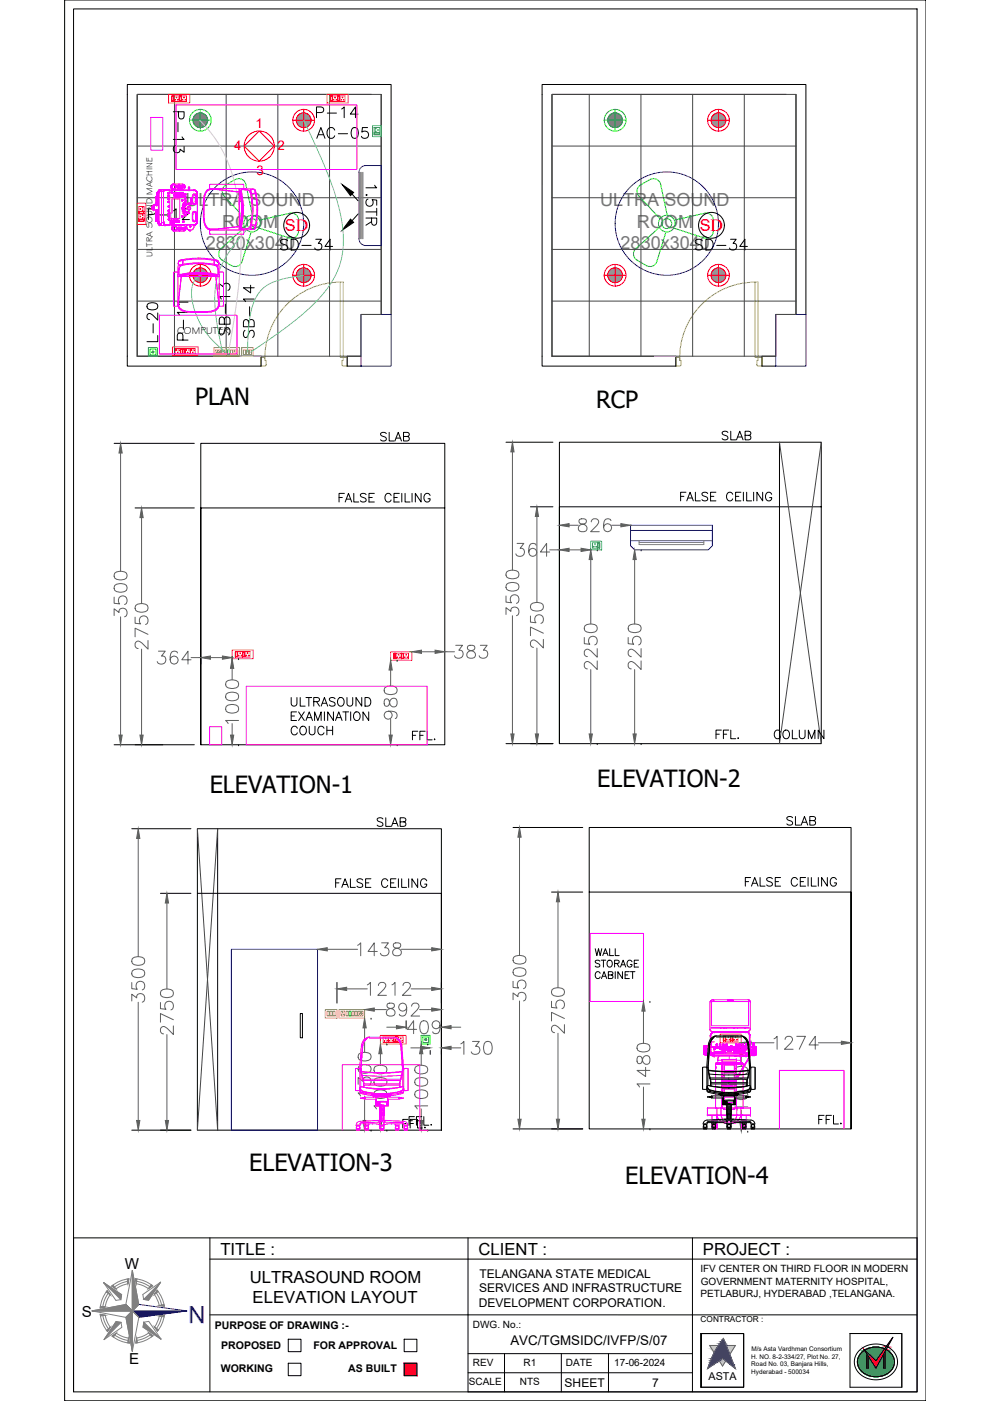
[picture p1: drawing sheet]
<svg xmlns="http://www.w3.org/2000/svg" width="420mm" height="594mm" viewBox="0 0 420 594" stroke-linecap="round" stroke-linejoin="round" font-family="sans-serif">
<defs><g id="words">
<text font-size="10.1" fill="#00f" x="87.1" y="553.8" transform="rotate(180 87.1 553.8)">N</text>
<g font-size="10">
<text x="82.7" y="171.6">PLAN</text>
<text x="252.8" y="172.8">RCP</text>
<text x="253.2" y="333.8">ELEVATION-2</text>
<text x="88.9" y="336.2">ELEVATION-1</text>
<text x="105.7" y="496.5">ELEVATION-3</text>
<text x="265.1" y="502.1">ELEVATION-4</text>
</g>
<g font-size="8.4">
<text x="133" y="50.8">P-14</text>
<text x="133" y="59.6">AC-05</text>
<text x="79" y="65.6" transform="rotate(-90 79 65.6)">P-13</text>
<text x="160.5" y="96.3" transform="rotate(-90 160.5 96.3)">1.5TR</text>
<text x="117.5" y="106.9">SD-34</text>
<text x="293.5" y="106.9">SD-34</text>
<text x="108.7" y="143.9" transform="rotate(-90 108.7 143.9)">SB-14</text>
<text x="67.7" y="145.7" transform="rotate(-90 67.7 145.7)">L-20</text>
</g>
<g font-size="8.4" fill="#f0f">
<text x="61.7" y="93.8">P-12</text>
<text x="98.4" y="142.9" transform="rotate(-90 98.4 142.9)">SB-13</text>
</g>
<text font-size="7.9" fill="#f0f" x="80.4" y="145" transform="rotate(-90 80.4 145)">P-11</text>
<g font-size="7.7" fill="#767676">
<text x="78.6" y="87.3">ULTRA SOUND</text>
<text x="254.5" y="87.3">ULTRA SOUND</text>
<text x="94.2" y="96.5">ROOM</text>
<text x="270.1" y="96.5">ROOM</text>
<text x="87.3" y="105.7">2830x3040</text>
<text x="263.1" y="105.7">2830x3040</text>
</g>
<g font-size="7.5">
<text x="160.2" y="188">SLAB</text>
<text x="287.2" y="213.4">FALSE CEILING</text>
<text x="173.6" y="314.7">FFL.</text>
<text x="158.7" y="351.4">SLAB</text>
<text x="314.7" y="376.8">FALSE CEILING</text>
<text x="345.7" y="477.7">FFL.</text>
</g>
<g font-size="7.1">
<text x="304.8" y="187.3">SLAB</text>
<text x="142.5" y="213.8">FALSE CEILING</text>
<text x="302.3" y="314">FFL.</text>
<text x="327" y="314">COLUMN</text>
<text x="332.3" y="350.7">SLAB</text>
<text x="141.1" y="377.1">FALSE CEILING</text>
<text x="93.4" y="532">TITLE :</text>
<text x="202.9" y="532">CLIENT :</text>
<text x="298" y="532">PROJECT :</text>
<text x="105.9" y="543.9">ULTRASOUND ROOM</text>
<text x="107.1" y="552.4">ELEVATION LAYOUT</text>
</g>
<text font-size="7.1" fill="#f0f" x="169.7" y="479.1">FFL.</text>
<g font-size="6.9" fill="#f00">
<text x="120.8" y="98.1">SD</text>
<text x="296.7" y="98.1">SD</text>
</g>
<g font-size="6.4">
<text x="53" y="538">W</text>
<text x="34.7" y="558.3">S</text>
<text x="54.8" y="578.5">E</text>
</g>
<text font-size="5.7" x="216.4" y="570.4">AVC/TGMSIDC/IVFP/S/07</text>
<g font-size="5.6" fill="#f00">
<text x="108.4" y="54.2">1</text>
<text x="99.2" y="63.5">4</text>
<text x="117.6" y="63.5">2</text>
<text x="108.8" y="74.2">3</text>
</g>
<g font-size="5.1">
<text x="203.2" y="541.9">TELANGANA STATE MEDICAL</text>
<text x="203.1" y="548">SERVICES AND INFRASTRUCTURE</text>
<text x="203" y="554.1">DEVELOPMENT CORPORATION.</text>
<text x="239.4" y="588.3">SHEET</text>
<text x="276.5" y="588.3">7</text>
</g>
<text font-size="4.6" x="300.4" y="585">ASTA</text>
<g font-size="4.5">
<text x="91.1" y="563.4">PURPOSE OF DRAWING :-</text>
<text x="93.8" y="572.1">PROPOSED</text>
<text x="132.9" y="572.1">FOR APPROVAL</text>
<text x="93.6" y="581.9">WORKING</text>
<text x="147.6" y="581.9">AS BUILT</text>
</g>
<text font-size="4.4" x="75.1" y="141.5">COMPUTER</text>
<g font-size="4.2">
<text x="296.9" y="539.6">IFV CENTER ON THIRD FLOOR IN MODERN</text>
<text x="297.1" y="544.7">GOVERNMENT MATERNITY HOSPITAL,</text>
<text x="297" y="549.8">PETLABURJ, HYDERABAD ,TELANGANA.</text>
<text x="200.5" y="563.1">DWG. No.:</text>
<text x="200.5" y="579.2">REV</text>
<text x="221.9" y="579.2">R1</text>
<text x="239.9" y="579.2">DATE</text>
<text x="260.4" y="579.2">17-06-2024</text>
<text x="198.8" y="587.3">SCALE</text>
<text x="220.4" y="587.3">NTS</text>
</g>
<text font-size="3.8" x="64.6" y="108.9" transform="rotate(-90 64.6 108.9)">ULTRA SOUND MACHINE</text>
<text font-size="3.5" x="297.1" y="560.6">CONTRACTOR :</text>
<g font-size="2.7">
<text x="318.6" y="572.9">M/s Asta Vardhman Consortium</text>
<text x="318.5" y="576.2">H. NO. 8-2-334/27, Plot No. 27,</text>
<text x="318.5" y="579.4">Road No. 03, Banjara Hills,</text>
<text x="318.5" y="582.7">Hyderabad - 500034</text>
</g>
</g></defs>
<!-- layer: DOOR -->
<path d="M144.3 119.6h1.3v32h-1.3zM144.3 119.6a32 32 0 0 0-32 33.3M320.1 119.6h1.3v32h-1.3zM320.1 119.6a32 32 0 0 0-31.9 33.3M110.7 151.6h1.6v1.3h.6v1.8l-.6 .5h-1.6zM145.6 151.6h1.6v3.6h-1.6l-.6-.5v-1.8h.6zM286.5 151.6h1.7v1.3h.5v1.8l-.5 .5h-1.7zM321.4 151.6h1.7v3.6h-1.7l-.5-.5v-1.8h.5z" fill="none" stroke="#c8c92d" stroke-width=".42"/>
<!-- layer: walls -->
<path d="M54 40v111.1M157.4 40h-99.2v111.1h52.5v4.1M161.6 40v93.3M229.8 40v111.1M333.3 40h-99.3v111.1h52.5v4.1M337.5 40v93.3M153 151.1h-5.8v4.1h5.8M328.9 151.1h-5.8v4.1h5.8" fill="none" stroke="#000" stroke-width=".42"/>
<!-- layer: col -->
<path d="M153 133.3h12.8v21.9h-12.8zM328.9 133.3h12.8v21.9h-12.8z" fill="none" stroke="#00f" stroke-width=".42"/>
<!-- layer: ELE-1200MM CEILINGFAN -->
<g fill="none" stroke="#0f0" stroke-width=".42">
<path d="M104.2 78.2l2.8 13.1M104.2 78.2a3.1 3.1 0 0 0-4.5-2.1l-3.9 2.3a3.1 3.1 0 0 0-.8 4.7M280.1 78.2l2.8 13.1M280.1 78.2a3.1 3.1 0 0 0-4.5-2.1l-4 2.3a3.1 3.1 0 0 0-.7 4.7l8.9 9.7M95 83.1l9 9.7M103.7 96.4l-10 9a3.1 3.1 0 0 0 .5 4.9l3.9 2.3a3.1 3.1 0 0 0 4.5-1.7l3.9-12.6M109.8 96.7l12.8 4.2M110.1 93.3l12.8-2.9a3.1 3.1 0 0 1 3.7 3v4.6M279.6 96.4l-10 9a3.1 3.1 0 0 0 .5 4.9l3.9 2.3a3.1 3.1 0 0 0 4.5-1.7l3.9-12.6M285.7 96.7l12.7 4.2M298.7 90.4l-12.8 2.9M298.7 90.4a3.1 3.1 0 0 1 3.8 3l-.1 4.6"/>
<circle cx="106.8" cy="94.8" r="2.1"/>
<circle cx="106.8" cy="94.8" r="3.5"/>
<circle cx="282.7" cy="94.8" r="2.1"/>
<circle cx="282.7" cy="94.8" r="3.5"/>
</g>
<g fill="none" stroke="#00f" stroke-width=".42">
<circle cx="106.8" cy="94.8" r="21.9"/>
<circle cx="282.7" cy="94.8" r="21.9"/>
</g>
<!-- layer: ELE-LIGHTING WIRING -->
<g fill="none" stroke="#454545" stroke-width=".42">
<path d="M58.2 40h103.4v93.3h-8.6v17.8h-94.8zM74 40v111.1M95.9 40v111.1M117.8 40v111.1M139.7 40v111.1M234 40h103.5v93.3h-8.6v17.8h-94.9zM249.8 40v111.1M271.7 40v111.1M293.7 40v111.1M315.6 40v111.1M58.2 61.9h103.4M234 61.9h103.5"/>
<path d="M58.2 83.9h103.4M234 83.9h103.5M58.2 105.8h103.4M234 105.8h103.5M58.2 127.7h103.4M234 127.7h103.5"/>
</g>
<!-- layer: ELE-12W UPS LIGHT -->
<g fill="none" stroke="#0f0" stroke-width=".42">
<path d="M80.3 51h9.2M84.9 46.4v9.2M256.2 51h9.2M260.8 46.4v9.2"/>
<circle cx="84.9" cy="51" r="3.1"/>
<circle cx="84.9" cy="51" r="4.6"/>
<circle cx="260.8" cy="51" r="3.1"/>
<circle cx="260.8" cy="51" r="4.6"/>
</g>
<g fill="none" stroke="#808080" stroke-width=".42">
<path d="M81.8 50.9l3.2 3.2M81.8 51l3.1 3.1M81.8 51.2l2.9 2.9M81.8 50.7l3.4 3.4M81.8 51.4l2.7 2.7M81.8 50.6l3.5 3.5M81.9 50.4l3.6 3.7M81.9 51.6l2.4 2.5M81.9 50.3l3.7 3.7M81.9 51.8l2.2 2.2M81.9 50.2l3.9 3.8M82 50l3.9 4"/>
<path d="M82 52l1.9 1.9M82 49.9l4 4M82 49.8l4.1 4.1M82.1 49.7l4.1 4.1M82.1 52.3l1.5 1.5M82.1 49.6l4.2 4.2M82.2 49.5l4.3 4.2M82.3 49.4l4.3 4.3M82.3 52.7l.9 .9M82.3 49.3l4.4 4.3M82.4 49.2l4.4 4.3M82.5 49.1l4.3 4.4"/>
<path d="M82.5 49l4.4 4.4M82.6 48.9l4.4 4.4M82.7 48.8l4.4 4.4M82.9 48.6l4.4 4.5-4.5-4.4M83.1 48.4l4.4 4.4M83.2 48.4l4.4 4.3M83.3 48.3l4.3 4.3M83.4 48.2l4.3 4.3M83.5 48.2l4.2 4.2M83.7 48.1l4.1 4.2M83.8 48.1l4 4M83.9 48l4 4"/>
<path d="M84 48l3.9 3.9M84.1 48l3.9 3.8M84.3 47.9l3.7 3.7M84.4 47.9l3.6 3.6M84.6 47.9l3.4 3.5M84.7 47.9l3.3 3.3M84.9 47.9l3.2 3.2M85 47.9l3.1 3M85.2 47.9l2.8 2.8M85.4 47.9l2.6 2.6M85.6 47.9l2.4 2.4M85.8 48l2.1 2.1"/>
<path d="M86 48.1l1.9 1.8M86.3 48.2l1.4 1.4M86.8 48.5l.7 .6M87.4 52.9l-4.4-4.4 4.3 4.5M257.7 51l3 3.1M257.7 50.9l3.2 3.2M257.7 50.7l3.4 3.4M257.7 51.2l2.9 2.9M257.7 50.6l3.5 3.5M257.7 51.4l2.7 2.7M257.7 50.4l3.7 3.7M257.7 51.6l2.5 2.5"/>
<path d="M257.7 50.3l3.8 3.7M257.8 51.8l2.2 2.2M257.8 50.2l3.8 3.8M257.8 50l3.9 4M257.8 52l1.9 1.9M257.9 49.9l4 4M257.9 49.8l4.1 4.1M257.9 49.7l4.2 4.1M258 52.3l1.5 1.5M258 49.6l4.2 4.2M258.1 49.5l4.2 4.2M258.1 49.4l4.3 4.3"/>
<path d="M258.2 52.7l.9 .9M258.2 49.3l4.3 4.3M258.2 49.2l4.4 4.3M258.4 49l4.4 4.4-4.5-4.3M258.5 48.9l4.4 4.4M258.6 48.8l4.4 4.4M258.6 48.7l4.5 4.4M258.7 48.6l4.4 4.5M258.8 48.6l4.4 4.4M258.9 48.5l4.4 4.4M259 48.4l4.4 4.4M259.1 48.4l4.3 4.3"/>
<path d="M259.2 48.3l4.3 4.3M259.3 48.2l4.2 4.3M259.4 48.2l4.2 4.2M259.5 48.1l4.1 4.2M259.6 48.1l4.1 4M259.8 48l3.9 4M259.9 48l3.9 3.9M260 48l3.8 3.8M260.1 47.9l3.7 3.7M260.3 47.9l3.6 3.6M260.4 47.9l3.5 3.5M260.6 47.9l3.3 3.3"/>
<path d="M260.7 47.9l3.2 3.2M260.9 47.9l3 3M261.1 47.9l2.8 2.8M261.2 47.9l2.7 2.6M261.4 47.9l2.4 2.4M261.7 48l2.1 2.1M261.9 48.1l1.8 1.8M262.2 48.2l1.4 1.4M262.6 48.5l.7 .6"/>
</g>
<!-- layer: ELE-12W LED -->
<g fill="none" stroke="#f00" stroke-width=".42">
<path d="M124.1 51h9.3M128.8 46.4v9.2M300 51h9.2M304.6 46.4v9.2M80.3 116.7h9.2M84.9 112.1v9.2M124.1 116.7h9.3M128.8 112.1v9.2M256.2 116.7h9.2M260.8 112.1v9.2M300 116.7h9.2M304.6 112.1v9.2"/>
<circle cx="128.8" cy="51" r="3.1"/>
<circle cx="128.8" cy="51" r="4.6"/>
<circle cx="304.6" cy="51" r="3.1"/>
<circle cx="304.6" cy="51" r="4.6"/>
<circle cx="84.9" cy="116.7" r="3.1"/>
<circle cx="84.9" cy="116.7" r="4.6"/>
<circle cx="128.8" cy="116.7" r="3.1"/>
<circle cx="128.8" cy="116.7" r="4.6"/>
<circle cx="260.8" cy="116.7" r="3.1"/>
<circle cx="260.8" cy="116.7" r="4.6"/>
<circle cx="304.6" cy="116.7" r="3.1"/>
<circle cx="304.6" cy="116.7" r="4.6"/>
</g>
<g fill="none" stroke="#989898" stroke-width=".42">
<path d="M125.6 51l3.1 3.1M125.6 50.9l3.3 3.2M125.6 50.7l3.4 3.4M125.6 51.2l2.9 2.9M125.7 50.6l3.5 3.5M125.7 51.4l2.7 2.7M125.7 50.4l3.6 3.7M125.7 51.6l2.5 2.5M125.7 50.3l3.8 3.7M125.7 51.8l2.2 2.2M125.7 50.2l3.9 3.8M125.8 50l3.9 4"/>
<path d="M125.8 52l1.9 1.9M125.8 49.9l4 4M125.9 49.8l4 4.1M125.9 49.7l4.2 4.1M125.9 52.3l1.5 1.5M126 49.6l4.2 4.2M126 49.5l4.3 4.2M126.1 49.4l4.3 4.3M126.1 52.7l1 .9M126.1 49.3l4.4 4.3M126.2 49.2l4.4 4.3M126.3 49.1l4.4 4.4"/>
<path d="M126.4 49l4.4 4.4M126.4 48.9l4.5 4.4M126.7 48.6l4.4 4.5M126.8 48.6l4.4 4.4M126.9 48.5l4.3 4.4M127 48.4l4.3 4.4M127.1 48.4l4.3 4.3M127.2 48.3l4.2 4.3M127.3 48.2l4.2 4.3M127.4 48.2l4.2 4.2M127.5 48.1l4.1 4.2M127.6 48.1l4.1 4"/>
<path d="M127.7 48l4 4M127.8 48l3.9 3.9M128 48l3.8 3.8M128.1 47.9l3.7 3.7M128.2 47.9l3.6 3.6M128.4 47.9l3.5 3.5M128.5 47.9l3.4 3.3M128.7 47.9l3.2 3.2M128.8 47.9l3.1 3M129 47.9l2.9 2.8M129.2 47.9l2.6 2.6M129.4 47.9l2.4 2.4"/>
<path d="M129.6 48l2.2 2.1M129.9 48.1l1.8 1.8M131 53.1l-4.4-4.4 4.3 4.5M301.5 50.9l3.2 3.2M301.5 51l3.1 3.1M301.5 51.2l2.9 2.9M301.5 50.7l3.4 3.4M301.5 50.6l3.5 3.5M301.5 51.4l2.7 2.7M301.5 50.4l3.7 3.7M301.5 51.6l2.5 2.5M301.6 50.3l3.7 3.7"/>
<path d="M301.6 51.8l2.2 2.2M301.6 50.2l3.8 3.8M301.6 50l4 4M301.7 52l1.9 1.9M301.7 49.9l4 4M301.7 49.8l4.1 4.1M301.8 49.7l4.1 4.1M301.8 52.3l1.5 1.5M301.8 49.6l4.2 4.2M301.9 49.5l4.2 4.2M301.9 49.4l4.3 4.3M302 52.7l.9 .9"/>
<path d="M302 49.3l4.3 4.3M302.1 49.2l4.3 4.3M302.1 49.1l4.4 4.4M302.2 49l4.4 4.4M302.3 48.9l4.4 4.4M302.4 48.8l4.4 4.4M302.5 48.7l4.4 4.4M302.5 48.6l4.5 4.5M302.6 48.6l4.4 4.4M302.7 48.5l4.4 4.4M302.8 48.4l4.4 4.4M302.9 48.4l4.3 4.3"/>
<path d="M303 48.3l4.3 4.3M303.1 48.2l4.3 4.3M303.2 48.2l4.2 4.2M303.3 48.1l4.2 4.2M303.5 48.1l4 4M303.6 48l4 4M303.7 48l3.9 3.9M303.8 48l3.8 3.8M304 47.9l3.7 3.7M304.1 47.9l3.6 3.6M304.2 47.9l3.5 3.5M304.4 47.9l3.3 3.3"/>
<path d="M304.5 47.9l3.2 3.2M304.7 47.9l3 3M304.9 47.9l2.8 2.8M305.1 47.9l2.6 2.6M305.3 47.9l2.4 2.4M305.5 48l2.1 2.1M305.7 48.1l1.8 1.8M306 48.2l1.4 1.4M306.5 48.5l.6 .6M81.8 116.6l3.2 3.2M81.8 116.8l3.1 3.1M81.8 116.9l2.9 2.9"/>
<path d="M81.8 116.4l3.4 3.4M81.8 117.1l2.7 2.7M81.8 116.3l3.5 3.5M81.9 116.2l3.6 3.6M81.9 117.3l2.4 2.5M81.9 116l3.7 3.8M81.9 117.5l2.2 2.2M81.9 115.9l3.9 3.8M82 115.8l3.9 3.9M82 117.8l1.9 1.9M82 115.6l4 4.1M82 115.5l4.1 4.1"/>
<path d="M82.1 115.4l4.1 4.2M82.1 118l1.5 1.6M82.1 115.3l4.2 4.2M82.2 115.2l4.3 4.3M82.3 115.1l4.3 4.3M82.3 118.4l.9 1M82.3 115l4.4 4.3M82.4 114.9l4.4 4.4M82.5 114.8l4.3 4.4M82.5 114.7l4.4 4.4M82.6 114.6l4.4 4.4M82.7 114.5l4.4 4.5"/>
<path d="M82.8 114.5l4.4 4.4M82.9 114.4l4.4 4.4M83.1 114.2l4.4 4.3M83.2 114.1l4.4 4.3M83.3 114l4.3 4.3M83.4 114l4.3 4.2M83.5 113.9l4.2 4.2M83.7 113.9l4.1 4.1M83.8 113.8l4 4.1M83.9 113.8l4 4M84 113.7l3.9 3.9M84.1 113.7l3.9 3.8"/>
<path d="M84.3 113.7l3.7 3.7M84.4 113.6l3.6 3.6M84.6 113.6l3.4 3.5M84.7 113.6l3.3 3.3M84.9 113.6l3.2 3.2M85 113.6l3.1 3M85.2 113.6l2.8 2.9M85.4 113.6l2.6 2.7M85.6 113.7l2.4 2.4M85.8 113.7l2.1 2.1M86 113.8l1.9 1.8M86.3 113.9l1.4 1.4"/>
<path d="M86.8 114.2l.7 .7M87.4 118.6l-4.4-4.4 4.3 4.5M125.6 116.8l3.1 3.1M125.6 116.6l3.3 3.2M125.6 116.4l3.4 3.4M125.6 116.9l2.9 2.9M125.7 116.3l3.5 3.5M125.7 117.1l2.7 2.7M125.7 116.2l3.6 3.6M125.7 117.3l2.5 2.5M125.7 116l3.8 3.8M125.7 117.5l2.2 2.2"/>
<path d="M125.7 115.9l3.9 3.8M125.8 115.8l3.9 3.9M125.8 117.8l1.9 1.9M125.8 115.6l4 4.1M125.9 115.5l4 4.1M125.9 115.4l4.2 4.2M125.9 118l1.5 1.6M126 115.3l4.2 4.2M126 115.2l4.3 4.3M126.1 115.1l4.3 4.3M126.1 118.4l1 1M126.1 115l4.4 4.3"/>
<path d="M126.2 114.9l4.4 4.4M126.3 114.8l4.4 4.4M126.4 114.7l4.4 4.4M126.4 114.6l4.5 4.4M126.5 114.5l4.4 4.5M126.6 114.5l4.4 4.4M126.7 114.4l4.4 4.4M126.8 114.3l4.4 4.4M126.9 114.2l4.3 4.4M127 114.2l4.3 4.3M127.1 114.1l4.3 4.3M127.2 114l4.2 4.3"/>
<path d="M127.3 114l4.2 4.2M127.4 113.9l4.2 4.2M127.5 113.9l4.1 4.1M127.6 113.8l4.1 4.1M127.7 113.8l4 4M127.8 113.7l3.9 3.9M128 113.7l3.8 3.8M128.1 113.7l3.7 3.7M128.2 113.6l3.6 3.6M128.4 113.6l3.5 3.5M128.5 113.6l3.4 3.3M128.7 113.6l3.2 3.2"/>
<path d="M128.8 113.6l3.1 3M129 113.6l2.9 2.9M129.2 113.6l2.6 2.7M129.4 113.7l2.4 2.4M129.6 113.7l2.2 2.1M129.9 113.8l1.8 1.8M130.2 113.9l1.3 1.4M130.6 114.2l.7 .7M257.7 116.8l3 3.1M257.7 116.6l3.2 3.2M257.7 116.4l3.4 3.4M257.7 116.9l2.9 2.9"/>
<path d="M257.7 116.3l3.5 3.5M257.7 117.1l2.7 2.7M257.7 116.2l3.7 3.6M257.7 117.3l2.5 2.5M257.7 116l3.8 3.8M257.8 117.5l2.2 2.2M257.8 115.9l3.8 3.8M257.8 115.8l3.9 3.9M257.8 117.8l1.9 1.9M257.9 115.6l4 4.1M257.9 115.5l4.1 4.1M257.9 115.4l4.2 4.2"/>
<path d="M258 118l1.5 1.6M258 115.3l4.2 4.2M258.1 115.2l4.2 4.3M258.1 115.1l4.3 4.3M258.2 118.4l.9 1M258.2 115l4.3 4.3M258.2 114.9l4.4 4.4M258.4 114.7l4.4 4.4-4.5-4.3M258.6 114.5l4.5 4.4M258.7 114.4l4.4 4.4M258.8 114.3l4.4 4.4M258.9 114.2l4.4 4.4"/>
<path d="M259 114.2l4.4 4.3M259.1 114.1l4.3 4.3M259.2 114l4.3 4.3M259.3 114l4.2 4.2M259.4 113.9l4.2 4.2M259.5 113.9l4.1 4.1M259.6 113.8l4.1 4.1M259.8 113.8l3.9 4M259.9 113.7l3.9 3.9M260 113.7l3.8 3.8M260.1 113.7l3.7 3.7M260.3 113.6l3.6 3.6"/>
<path d="M260.4 113.6l3.5 3.5M260.6 113.6l3.3 3.3M260.7 113.6l3.2 3.2M260.9 113.6l3 3M261.1 113.6l2.8 2.9M261.2 113.6l2.7 2.7M261.4 113.7l2.4 2.4M261.7 113.7l2.1 2.1M261.9 113.8l1.8 1.8M262.2 113.9l1.4 1.4M262.6 114.2l.7 .7M263 119l-4.4-4.5 4.3 4.5"/>
<path d="M301.5 116.6l3.2 3.2M301.5 116.8l3.1 3.1M301.5 116.9l2.9 2.9M301.5 116.4l3.4 3.4M301.5 116.3l3.5 3.5M301.5 117.1l2.7 2.7M301.5 116.2l3.7 3.6M301.5 117.3l2.5 2.5M301.6 116l3.7 3.8M301.6 117.5l2.2 2.2M301.6 115.9l3.8 3.8M301.6 115.8l4 3.9"/>
<path d="M301.7 117.8l1.9 1.9M301.7 115.6l4 4.1M301.7 115.5l4.1 4.1M301.8 115.4l4.1 4.2M301.8 118l1.5 1.6M301.8 115.3l4.2 4.2M301.9 115.2l4.2 4.3M301.9 115.1l4.3 4.3M302 118.4l.9 1M302 115l4.3 4.3M302.1 114.9l4.3 4.4M302.1 114.8l4.4 4.4"/>
<path d="M302.2 114.7l4.4 4.4M302.3 114.6l4.4 4.4M302.5 114.5l4.4 4.4-4.5-4.4M302.5 114.4l4.5 4.4M302.6 114.3l4.4 4.4M302.7 114.2l4.4 4.4M302.8 114.2l4.4 4.3M302.9 114.1l4.3 4.3M303 114l4.3 4.3M303.1 114l4.3 4.2M303.2 113.9l4.2 4.2M303.3 113.9l4.2 4.1"/>
<path d="M303.5 113.8l4 4.1M303.6 113.8l4 4M303.7 113.7l3.9 3.9M303.8 113.7l3.8 3.8M304 113.7l3.7 3.7M304.1 113.6l3.6 3.6M304.2 113.6l3.5 3.5M304.4 113.6l3.3 3.3M304.5 113.6l3.2 3.2M304.7 113.6l3 3M304.9 113.6l2.8 2.9M305.1 113.6l2.6 2.7"/>
<path d="M305.3 113.7l2.4 2.4M305.5 113.7l2.1 2.1M305.7 113.8l1.8 1.8M306 113.9l1.4 1.4M306.5 114.2l.6 .7"/>
</g>
<!-- layer: ELE-4M UPS P.SB -->
<path d="M102.4 147.4h5v3.7h-5zM103.2 148.4h.9v1.9h-.9zM104.4 148.4h1v1.9h-1zM105.7 148.4h1v1.9h-1zM137.9 428.1h5v3.7h-5zM138.6 428.8h1v1.9h-1zM139.9 428.8h1v1.9h-1zM141.2 428.8h.9v1.9h-.9z" fill="none" stroke="#ffbf00" stroke-width=".42"/>
<!-- layer: ELE-LIGHTING WIRING -->
<path d="M101.5 151.1h9.2M277.4 151.1h9.1" fill="none" stroke="#debad0" stroke-width=".42"/>
<!-- layer: ELE-6M RAW P.SB -->
<path d="M96.4 148.4h1v1.9h-1zM147.9 428.8h1v1.9h-1z" fill="none" stroke="#0f0" stroke-width=".42"/>
<!-- layer: ELE-4M RAW P.SB -->
<g fill="none" stroke="#ffbf00" stroke-width=".42">
<path d="M90.7 147.4h10.8v3.7h-10.8zM91.5 148.4h2.1v1.9h-2.1zM92.3 149.1l.1 .3-.2-.2M92.5 149.5l-.1 .2M92.5 149.5v.3M92.8 149.2l-.2 .2M92.8 149.4h-.2M93.9 148.4h.9v1.9h-.9zM95.1 148.4h1v1.9h-1zM97.7 148.4h.9v1.9h-.9zM99.1 148.4h1.7v1.9h-1.7zM99.4 148.9h.3z"/>
<path d="M99.9 149.6l.1 .4zM100.3 148.8l.2 .3zM143.8 428.1h10.8v3.7h-10.8zM144.5 428.8h1.7v2h-1.7zM144.8 430.1l.2 .2zM145.3 429.2v.3zM145.7 430.1v.2zM146.7 428.8h.9v1.9h-.9zM149.2 428.8h1v1.9h-1zM150.5 428.8h.9v1.9h-.9zM151.7 428.8h2.1v1.9h-2.1zM152.5 429.8h.2l-.2 .1"/>
<path d="M152.8 429.4v.3l.1-.3M152.8 429.8l.2 .2M152.9 429.8l.2 .1"/>
<circle cx="92.5" cy="149.4" r=".7"/>
<circle cx="92.5" cy="149.4" r=".07"/>
<circle cx="152.8" cy="429.8" r=".7"/>
<circle cx="152.8" cy="429.8" r=".07"/>
</g>
<!-- layer: ELE-2NOS OF 6-16 RAW POWER SOCKET -->
<g fill="none" stroke="#ff7f00" stroke-width=".42">
<path d="M71.5 40h8.9v3.7h-8.9zM72.9 40.7h.8h-.8M72.9 40.9h.7v1.9h-.7zM72.9 42.7h.7M73.7 40.7v2.3h-.8v-2.3v2.3M73.8 40.7h2.1v2.3h-2.1zM74.1 42.2l.4 .3zM74.8 41.1l.2 .1-.2 .3zM75.3 42.2l.3 .1-.3 .2zM76 40.7h.8h-.8M76 40.7v2.3h.8v-2.3M76.1 40.9h.7v1.9h-.7z"/>
<path d="M76.1 42.7h.7M77 40.7h2v2.3h-2zM77.3 42.2l.3 .3zM77.9 41.1l.3 .1-.2 .3zM78.5 42.2l.2 .1-.2 .2zM138.7 40h8.9v3.7h-8.9zM140 40.7h.9h-.9M140.1 42.8v-1.9h.7v1.9M140.9 40.7v2.3h-.9v-2.3v2.3M141 43v-2.3h2.1v2.3M141.9 41.4l.1-.3 .1 .3M143.2 40.7h.8h-.8"/>
<path d="M143.2 40.7v2.3M143.3 42.8v-1.9h.7v1.9M144 40.7v2.3M144.2 40.7h2v2.3h-2zM145.1 41.4l.1-.3 .1 .3M58.2 86.2h3.6v9h-3.6zM73.1 147.1h10.9v3.7h-10.9zM74.4 147.7h2v2.4h-2zM74.7 148.4h.3l-.2 .2zM75.3 149.3l.1 .4zM75.8 148.3l.3 .3zM76.6 147.7v2.4"/>
<path d="M76.6 148h.7v1.9h-.7zM76.6 148.1h.7M77.4 150.1h-.8h.8M77.4 147.7v2.4M77.6 148h.7v1.9h-.7M77.6 148.1h.7M78.4 150.1h-.8h.8M78.4 147.7v2.4v-2.4h-.8v2.4M78.5 147.7v2.4h2.1v-2.4M78.9 148.4h.3l-.2 .2zM79.5 149.3l.1 .4zM80 148.3l.3 .3z"/>
<path d="M80.7 147.7v2.4h2.1v-2.4M81.1 148.4h.3l-.2 .2zM81.7 149.3l.1 .4zM82.2 148.3l.3 .3zM98.4 275.6h9v3.7h-9zM99.8 276.3h.8h-.8M99.9 278.3h.7M100.6 276.5h-.7v1.9h.7M100.6 276.3v2.3h-.8v-2.3v2.3M100.8 276.3h2v2.3h-2zM101.1 277.8l.3 .3zM101.7 276.8h.3l-.2 .4z"/>
<path d="M102.3 277.8l.2 .1-.2 .2zM103 276.3h.8h-.8M103 276.3v2.3h.8v-2.3M103 278.3h.7M103.7 276.5h-.7v1.9h.7M103.9 276.3h2.1v2.3h-2.1zM104.3 277.8l.3 .3zM104.9 276.8h.2l-.1 .4zM105.5 277.8l.2 .1-.3 .2zM165.6 276.4h9v3.6h-9zM167 277h.8h-.8M167.8 277.3h-.7v1.8l.7-.1"/>
<path d="M167.8 277v2.4h-.8v-2.4v2.4M168 277h2v2.4h-2zM168.3 278.6l.3 .2zM168.9 277.5l.3 .1-.2 .3zM169.5 278.6l.2 .1-.2 .2zM170.2 277h.8h-.8M170.2 277v2.4h.8v-2.4M170.2 277.3h.7M170.2 279h.7M171.1 277h2.1v2.4h-2.1zM171.5 278.6l.3 .2zM172.1 277.5l.2 .1-.1 .3z"/>
<path d="M172.7 278.6l.2 .1-.3 .2zM161.3 439.1h10.9v3.6h-10.9zM162.5 439.7h2.1v2.4h-2.1zM164.7 439.7h2.1v2.4h-2.1zM166.9 439.7h.8h-.8M167 440h.7v1.8l-.7-.1zM167.7 439.7v2.4h-.8v-2.4v2.4M167.9 439.7h.8h-.8M167.9 439.7v2.4h.8v-2.4M168 440h.7v1.7l-.7 .1zM168.9 439.7h2v2.4h-2zM305.3 438.5h9v3.7h-9z"/>
<path d="M306.7 439.2h.8h-.8M307.5 439.4h-.7v1.9h.7M307.5 439.2v2.3h-.8v-2.3v2.3M307.7 439.2h2v2.3h-2zM308.6 439.6l.3 .1-.2 .3zM309.9 439.2h.8h-.8M309.9 439.2v2.3h.8v-2.3M310.6 439.4h-.7v1.9h.7M310.8 439.2h2.1v2.3h-2.1zM311.8 439.6l.2 .1-.1 .3zM162.8 441.3l.3 .2zM163.4 440.2l.3 .1-.2 .3z"/>
<path d="M164 441.2l.3 .2-.3 .2zM165 441.3l.4 .2zM165.7 440.2l.2 .1-.2 .3zM166.2 441.2l.3 .2-.3 .2zM169.2 441.3l.3 .2zM169.8 440.2l.3 .1-.2 .3zM170.4 441.2l.2 .2-.2 .2zM306.8 441.2h.7M308 440.7l.3 .3zM309.2 440.7l.2 .1-.2 .2zM309.9 441.2h.7M311.2 440.7l.3 .3z"/>
<path d="M312.4 440.7l.2 .1-.3 .2z"/>
</g>
<!-- layer: ELE-6A AC SOCKET -->
<g fill="none" stroke="#00ceb6" stroke-width=".42">
<path d="M157.9 53.3h3.7v4.6h-3.7zM158.6 56.3h2.4v.8h-2.4M158.6 54.1h2.4v2.1h-2.4M158.9 56.4h1.8v.7h-1.8M160.1 55.1h.4zM250.5 229.5h4.6v3.7h-4.6zM251.2 230.1h2.1v2.4h-2.1zM251.6 231.7l.3 .3zM252.2 230.6l.2 .1-.1 .3zM252.8 231.9h-.2l.3-.2-.1 .2M253.4 230.1h.9v2.4h-.9zM253.5 230.4h.7v1.9h-.7z"/>
<path d="M253.5 232.2h.7"/>
</g>
<!-- layer: FA-BELOW SMOKE DERECTOR -->
<g fill="none" stroke="#000" stroke-width=".42">
<circle cx="125.8" cy="95.5" r="5.5"/>
<circle cx="301.6" cy="95.5" r="5.5"/>
</g>
<!-- layer: HVAC_HI-WALL_1.5TR -->
<path d="M153.3 70.8l1.8-.6h6.5v33.9l-7.2-.1-1.6-1-.5-1.1-.1-28.8 .3-1.3z" fill="none" stroke="#00f" stroke-width=".42"/>
<path d="M152.5 73.1v28.1M152.8 73.1v28.1M153.1 73.1v28.1M153.5 73.1v28.1M153.9 73.1v28.1" fill="none" stroke="#808080" stroke-width=".42"/>
<path d="M148.6 92.9l1.3 1.4-4.8 3.3zM145.1 78.3l4.8 3.3-1.3 1.4z" fill="#000" stroke="#000" stroke-width=".42"/>
<path d="M149.3 82.3l2.5 2.8M151.8 90.8l-2.5 2.8" fill="none" stroke="#000" stroke-width=".42"/>
<!-- layer: EQP ASBUILT -->
<g fill="none" stroke="#000" stroke-width=".42">
<path d="M54 40v-4.2h111.8v97.5M229.8 40v-4.2h111.9v97.5M54 151.1v4.1h56.7M229.8 151.1v4.1h56.7M48.4 188h34M214.5 187.5h19.9M330.5 187.5v127.8M57.3 215.4h25.1M188.6 215.4h-103.5v100.4h103.5v-127.8h-103.5v127.8M224.9 214.9h9.5M348.2 214.9h-111v100.4h111v-127.8h-111v127.8M253.2 233.2h.1"/>
<path d="M271.8 233.2h.1M85.1 278.4v3.2M98.4 278.4v3.2M101.2 279.3h.1M168.4 280h.1M48.4 315.8h34M101.2 315.8h.1M168.4 315.8h.1M214.5 315.3h19.9M253.2 315.3h.1M271.8 315.3h.1M55.9 351.4h25"/>
<path d="M83.7 351.4h103.4v127.8h-103.4zM92.3 351.4v127.8M217.5 350.9h29.6M68 378.8h12.9M83.7 378.8h103.4v100.4M233.8 378.3h13.3M249.8 378.3h111v100.4h-111v-127.8h111v127.8M142.9 416.6v8.8M187.1 416.6v8.8M157.3 431.8h.1M172.2 432.8v3.5M187.1 432.8v3.5"/>
<path d="M275.6 424.7h.1M164 442.7h.1M181.3 442.7h.1M182.4 445.5v1.6M187.1 445.5v1.6M317 443.2h.1M55.9 479.2h25M157.3 479.2h.1M164 479.2h.1M217.5 478.7h29.6M275.6 478.7h.1M317 479.7h.1"/>
</g>
<!-- layer: ELE-LIGHTING WIRING -->
<path d="M128.8 51l7.8 17 4.7 12.1a54.3 54.3 0 0 1 3.3 30.4 46.7 46.7 0 0 1-16.7 23.1l-8.4 6.5-13.3 9.3M106.8 94.8a68.3 68.3 0 0 0-13.2 18.5l-1.8 5.8a59.6 59.6 0 0 0 1.3 24.5l1.3 5.8M85.4 116.5a8.4 8.4 0 0 0-4.1 9.6 34.5 34.5 0 0 0 14.3 23.3M128.8 116.7a37.8 37.8 0 0 0-15.2 4.1l-3.2 2.6-2.1 3.2a43.3 43.3 0 0 0-3.2 17.7l-.2 5.1" fill="none" stroke="#63d7b6" stroke-width=".42"/>
<path d="M84.8 51.1a59.9 59.9 0 0 1 16.7 37.8l.3 2.5a195.7 195.7 0 0 1-3.8 51.8l-1.1 6.2" fill="none" stroke="#ddbad0" stroke-width=".42"/>
<!-- layer: HVAC -->
<path d="M267.3 222.7h34.7v8.7l-1.7 1.8h-31.2l-1.8-1.8zM267.3 224.9h34.7M267.3 229.3h34.7" fill="none" stroke="#00f" stroke-width=".42"/>
<path d="M271 230h27.4M271 229.3v1.6h27.4v-1.6" fill="none" stroke="#808080" stroke-width=".42"/>
<!-- layer: EQP ASBUILT -->
<path d="M330.5 187.5l17.7 127.8M348.2 187.5l-17.7 127.8M83.7 351.4l8.6 127.8M92.3 351.4l-8.6 127.8" fill="none" stroke="#454545" stroke-width=".42"/>
<g fill="none" stroke="#5e5e5e" stroke-width=".42">
<path d="M51.1 192.1v50.1M217.3 191.6v50.2M60 219.5v36.4M227.6 219v36.5M219.2 230.4h2.9l-1.6 2.1a1.76 1.76 0 0 1 1.9 2 1.76 1.76 0 0 1-2.4 1.4l-.8-.3-.5-.7M227.3 231.2a1.62 1.62 0 0 0-2.3-.5 4.3 4.3 0 0 0 0 4.9 1.7 1.7 0 0 0 2.4-.7 1.7 1.7 0 0 0-1.1-2.3 1.7 1.7 0 0 0-2.1 1.5M233.1 234.1h-4l2.6-3.7v5.5M233.1 233.2h4.1M241.3 222.7h3.9M241.3 233.2h5.1M245.7 220.2a1.11 1.11 0 0 0 .6 1.9 2.26 2.26 0 0 1 2.6 2.3 1.91 1.91 0 0 1-2.2 1.1 1.91 1.91 0 0 1-1.5-1.9 2.51 2.51 0 0 1 2.6-1.5 1.11 1.11 0 0 0 .5-1.9l-.7-.2zM250.5 237.3v27.3"/>
<path d="M250.7 221.3l.5-1.1 1.6-.2a1.34 1.34 0 0 1 .8 2.1l-3.2 3.4h3.7M259 220.8a1.62 1.62 0 0 0-2.3-.6 4.2 4.2 0 0 0 0 5 1.7 1.7 0 0 0 2.5-.8 1.7 1.7 0 0 0-1.2-2.3 1.7 1.7 0 0 0-2.1 1.5M259.3 222.7h3.9M269.1 237.3v27.3M48.4 253.2v2.6l2.3 .3a1.94 1.94 0 0 1 0-2.9 1.94 1.94 0 0 1 2.9 .3 1.94 1.94 0 0 1-.8 2.8M48.6 248.3a4.2 4.2 0 0 1 5 0 1.78 1.78 0 0 1-.8 2.6 4.5 4.5 0 0 1-4.2-.6l-.2-.7zM48.6 243a4.2 4.2 0 0 1 5 0 1.78 1.78 0 0 1-.8 2.6 4.5 4.5 0 0 1-4.2-.5l-.2-.8zM57.5 256.7a4.2 4.2 0 0 1 5 0 1.78 1.78 0 0 1-.8 2.6 4.5 4.5 0 0 1-4.2-.5l-.2-.8zM214.5 252.7v2.6l2.4 .3a1.94 1.94 0 0 1-.1-2.9 1.94 1.94 0 0 1 2.9 .3 1.94 1.94 0 0 1-.7 2.9M214.8 247.8a4.2 4.2 0 0 1 4.9 0 1.78 1.78 0 0 1-.7 2.6 4.5 4.5 0 0 1-4.2-.5l-.3-.8zM214.8 242.6a4.2 4.2 0 0 1 4.9 0 1.78 1.78 0 0 1-.7 2.6 4.6 4.6 0 0 1-4.2-.6l-.3-.7zM225.2 256.2a4.2 4.2 0 0 1 4.9 0 1.78 1.78 0 0 1-.8 2.7 4.6 4.6 0 0 1-4.1-.6l-.3-.7z"/>
<path d="M48.4 261v-2.8l2.1 1.5a1.76 1.76 0 0 1 2-1.8 1.76 1.76 0 0 1 1.4 2.3l-.3 .8-.8 .6M51.1 261.6v50.1M57.3 261.7v2.6l2.3 .3a1.94 1.94 0 0 1 0-3 1.94 1.94 0 0 1 2.9 .4 1.94 1.94 0 0 1-.8 2.8M60 275.3v36.4M62.8 271.6v3.7l-2.6-2.7a1.71 1.71 0 0 0-2.4-.5l-.5 .8v1l.5 .8 .8 .3M62.8 269l-5.5-2.6v3.6M67.2 276.1h2.8l-1.5 2.1a1.76 1.76 0 0 1 1.8 2 1.76 1.76 0 0 1-2.3 1.4l-.8-.3-.5-.7M75.3 276.9a1.62 1.62 0 0 0-2.4-.5 4.3 4.3 0 0 0 0 4.9 1.7 1.7 0 0 0 2.5-.7 1.7 1.7 0 0 0-1.2-2.3 1.7 1.7 0 0 0-2.1 1.5M81 279.8h-3.9l2.6-3.7v5.5M81 278.9h4.1M89.2 278.9h5.1M178.7 276.4h5.8"/>
<path d="M188.6 276.4h4.1M193.2 273.6h2.9l-1.6 2.1a1.76 1.76 0 0 1 1.9 2 1.76 1.76 0 0 1-2.4 1.4l-.8-.3-.5-.7M198.4 273.9a1.11 1.11 0 0 0 .6 1.8 2.26 2.26 0 0 1 2.6 2.4 1.91 1.91 0 0 1-2.2 1.1 1.91 1.91 0 0 1-1.5-1.9 2.5 2.5 0 0 1 2.6-1.6 1.11 1.11 0 0 0 .5-1.8l-.7-.3zM203.7 273.6h2.8l-1.5 2.1a1.76 1.76 0 0 1 1.8 2 1.76 1.76 0 0 1-2.4 1.4l-.7-.3-.6-.7M214.5 260.6v-2.9l2.1 1.5a1.76 1.76 0 0 1 2-1.8 1.76 1.76 0 0 1 1.4 2.4l-.3 .8-.7 .5M217.3 261.1v50.1M224.9 261.2v2.6l2.4 .3a1.94 1.94 0 0 1-.1-2.9 1.94 1.94 0 0 1 2.9 .3 1.94 1.94 0 0 1-.8 2.8M227.6 274.8v36.4M230.4 271.1v3.7l-2.6-2.6a1.64 1.64 0 0 0-2.6-.3l-.3 1.6 .5 .8 .8 .2M230.4 268.5l-5.5-2.6v3.7M247.7 270.3v2.6l2.4 .3a1.93 1.93 0 0 1-.1-2.9 1.93 1.93 0 0 1 2.9 .4 1.93 1.93 0 0 1-.7 2.8M248 265.4a4.2 4.2 0 0 1 4.9 0 1.78 1.78 0 0 1-.7 2.6 4.5 4.5 0 0 1-4.2-.5l-.3-.8z"/>
<path d="M253.2 275v3.7l-2.6-2.6a1.65 1.65 0 0 0-2.6-.3l-.3 1.6 .5 .8 .8 .2M266.3 270.3v2.6l2.4 .3a1.93 1.93 0 0 1-.1-2.9 1.93 1.93 0 0 1 2.9 .4 1.93 1.93 0 0 1-.7 2.8M266.6 265.4a4.2 4.2 0 0 1 4.9 0 1.77 1.77 0 0 1-.7 2.6 4.5 4.5 0 0 1-4.2-.5l-.3-.8zM271.8 275v3.7l-2.6-2.6a1.65 1.65 0 0 0-2.6-.3l-.3 1.6 .6 .8 .7 .2M95.9 299.5a4.2 4.2 0 0 1 5 0 1.78 1.78 0 0 1-.8 2.6 4.5 4.5 0 0 1-4.2-.5l-.2-.8zM95.9 294.3a4.3 4.3 0 0 1 5 0 1.78 1.78 0 0 1-.8 2.6 4.5 4.5 0 0 1-4.2-.5l-.2-.8zM95.9 289.1a4.2 4.2 0 0 1 5 0 1.78 1.78 0 0 1-.8 2.6 4.5 4.5 0 0 1-4.2-.5l-.2-.8zM98.4 283.4v4.9M163.1 296.6a2.06 2.06 0 0 0 .6 2.9h.5a2.97 2.97 0 0 0 1.3-2.6 1.52 1.52 0 0 1 1.6-.9 1.52 1.52 0 0 1 1.3 1.4v1a1.57 1.57 0 0 1-1.7 1.4 1.57 1.57 0 0 1-1.5-1.6l-.2-1.1a1.11 1.11 0 0 0-1.9-.5zM163.1 291.7a4.2 4.2 0 0 1 5 0 1.77 1.77 0 0 1-.8 2.6 4.5 4.5 0 0 1-4.2-.6l-.2-.7zM165.6 284.1v6.8M250.5 283.9v27.3"/>
<path d="M253.2 280.2v3.7l-2.6-2.6a1.65 1.65 0 0 0-2.6-.3l-.3 1.6 .5 .8 .8 .2M269.1 283.9v27.3M271.8 280.2v3.7l-2.6-2.6a1.65 1.65 0 0 0-2.6-.3l-.3 1.6 .6 .8 .7 .2M98.4 306.8v4.9M101.2 305.5h-5.5l1 1.3M164.7 301.6a1.7 1.7 0 0 1 1.4 2.3 1.7 1.7 0 0 1-2.6 .7 1.7 1.7 0 0 1 .2-2.8 4.9 4.9 0 0 1 4.4 .6 1.61 1.61 0 0 1-.5 2.3M165.6 305v6.7M58.6 355.5v50.2M220.3 355v50.1M70.8 382.9v36.5M161.8 399.8h2.9l-1.6 2.1a1.76 1.76 0 0 1 1.9 2 1.76 1.76 0 0 1-2.4 1.4l-.8-.3-.5-.8M236.6 382.4v36.4"/>
<path d="M55.9 416.6v2.6l2.3 .3a1.94 1.94 0 0 1 0-2.9 1.94 1.94 0 0 1 2.9 .3 1.94 1.94 0 0 1-.8 2.9M56.1 411.7a4.2 4.2 0 0 1 5 0 1.78 1.78 0 0 1-.8 2.6 4.5 4.5 0 0 1-4.2-.5l-.2-.8zM56.1 406.5a4.3 4.3 0 0 1 5 0 1.78 1.78 0 0 1-.8 2.6 4.5 4.5 0 0 1-4.2-.6l-.2-.7zM138.7 402.5h12.9M147 419.3h8.7M151.6 400.8l1.3-1v5.5M155.7 417.6l1.3-1v5.5M160 403.5h-3.9l2.6-3.7v5.5M160.4 417.9l.6-1.1 1.5-.2a1.34 1.34 0 0 1 .8 2.1l-3.1 3.4h3.6M166.2 417.6l1.3-1v5.5M167 400.1a1.11 1.11 0 0 0 .5 1.8 2.25 2.25 0 0 1 2.6 2.3 1.9 1.9 0 0 1-2.1 1.1 1.9 1.9 0 0 1-1.5-1.8 2.51 2.51 0 0 1 2.6-1.6 1.11 1.11 0 0 0 .5-1.8l-.8-.3zM170.2 402.5h12.8"/>
<path d="M170.9 417.9l.5-1.1 1.6-.2a1.34 1.34 0 0 1 .7 2.1l-3.1 3.4h3.7M174.3 419.3h8.7M217.5 416.1v2.6l2.4 .3a1.94 1.94 0 0 1-.1-3 1.94 1.94 0 0 1 2.9 .4 1.94 1.94 0 0 1-.7 2.8M217.8 411.1a4.2 4.2 0 0 1 4.9 0 1.78 1.78 0 0 1-.7 2.7 4.5 4.5 0 0 1-4.2-.6l-.3-.8zM217.8 405.9a4.3 4.3 0 0 1 4.9 0 1.78 1.78 0 0 1-.7 2.6 4.5 4.5 0 0 1-4.2-.5l-.3-.8zM234.1 419.6a4.3 4.3 0 0 1 4.9 0 1.78 1.78 0 0 1-.7 2.6 4.5 4.5 0 0 1-4.2-.5l-.3-.8zM55.9 424.5v-2.9l2.1 1.5a1.76 1.76 0 0 1 2-1.8 1.76 1.76 0 0 1 1.3 2.4l-.2 .8-.8 .5M58.6 425v50.1M68 425.1v2.6l2.4 .3a1.93 1.93 0 0 1-.1-2.9 1.93 1.93 0 0 1 2.9 .3 1.93 1.93 0 0 1-.7 2.8M68.3 420.1a4.3 4.3 0 0 1 4.9 0 1.78 1.78 0 0 1-.7 2.7 4.5 4.5 0 0 1-4.2-.6l-.3-.7zM70.8 438.7v36.4M73.5 435v3.7l-2.6-2.6a1.65 1.65 0 0 0-2.6-.3l-.3 1.6 .5 .7 .8 .3"/>
<path d="M73.5 432.4l-5.5-2.6v3.7M154.6 435.9v10.3M158.7 428.1h5.1M164 435.6h4.1M164.3 425.6a1.11 1.11 0 0 0 .6 1.9 2.26 2.26 0 0 1 2.6 2.3 1.91 1.91 0 0 1-2.2 1.1 1.91 1.91 0 0 1-1.5-1.9 2.51 2.51 0 0 1 2.6-1.5 1.11 1.11 0 0 0 .5-1.9l-.7-.2zM172.4 427.2a1.7 1.7 0 0 1-2.3 1.4 1.7 1.7 0 0 1-.7-2.6 1.7 1.7 0 0 1 2.8 .1 4.9 4.9 0 0 1-.6 4.5 1.61 1.61 0 0 1-2.3-.5M174.5 426.7l.5-1.1 1.6-.2a1.34 1.34 0 0 1 .8 2.1l-3.2 3.3h3.7M176.7 436.5h-3.9l2.6-3.7v5.5M177.9 428.1h5.1M178.8 433.1a1.78 1.78 0 0 1 2.6 .8 4.5 4.5 0 0 1-.6 4.2 1.78 1.78 0 0 1-2.6-.8 4.5 4.5 0 0 1 .6-4.2zM186.6 434.7a1.7 1.7 0 0 1-2.4 1.4 1.7 1.7 0 0 1-.6-2.6 1.7 1.7 0 0 1 2.7 .1 4.9 4.9 0 0 1-.5 4.5 1.62 1.62 0 0 1-2.4-.6M191.2 435.6h4.2"/>
<path d="M217.5 423.9v-2.8l2.1 1.5a1.76 1.76 0 0 1 2-1.8 1.76 1.76 0 0 1 1.4 2.3l-.3 .8-.7 .5M220.3 424.5v50.1M233.8 424.6v2.6l2.4 .2a1.94 1.94 0 0 1-.1-2.9 1.94 1.94 0 0 1 2.9 .4 1.94 1.94 0 0 1-.7 2.8M236.6 438.2v36.4M239.3 434.5v3.6l-2.6-2.6a1.65 1.65 0 0 0-2.6-.2l-.3 1.5 .6 .8 .7 .3M239.3 431.9l-5.5-2.6v3.6M272.8 428.8v13.6M337.8 439.4h3.7l-2.6 5.5M151.8 459.8v-2.9l2.1 1.6a1.76 1.76 0 0 1 2.1-1.9 1.76 1.76 0 0 1 1.3 2.4l-.2 .8-.8 .5M152.1 452.2a4.2 4.2 0 0 1 5 0 1.77 1.77 0 0 1-.8 2.6 4.5 4.5 0 0 1-4.2-.5l-.3-.8zM152.1 447a4.2 4.2 0 0 1 5 0 1.77 1.77 0 0 1-.8 2.6 4.5 4.5 0 0 1-4.2-.5l-.3-.8zM158.8 457.7a4.2 4.2 0 0 1 5 0 1.78 1.78 0 0 1-.8 2.6 4.5 4.5 0 0 1-4.2-.5l-.2-.8z"/>
<path d="M158.8 452.5a4.2 4.2 0 0 1 5 0 1.77 1.77 0 0 1-.8 2.6 4.5 4.5 0 0 1-4.2-.5l-.2-.8zM161.3 446.8v4.9M174.2 444.3h4.1M176.1 457.7a4.2 4.2 0 0 1 5 0 1.78 1.78 0 0 1-.8 2.6 4.5 4.5 0 0 1-4.2-.5l-.2-.8zM176.1 452.5a4.2 4.2 0 0 1 5 0 1.78 1.78 0 0 1-.8 2.6 4.5 4.5 0 0 1-4.2-.5l-.2-.8zM178.6 446.8v4.9M191.2 444.3h4.2M195.4 442.6l1.3-1v5.5M200.3 441.6h2.9l-1.6 2.1a1.76 1.76 0 0 1 1.9 2 1.76 1.76 0 0 1-2.4 1.4l-.8-.3-.5-.8M205.8 441.9a1.78 1.78 0 0 1 2.6 .7 4.5 4.5 0 0 1-.5 4.2 1.78 1.78 0 0 1-2.6-.8 4.5 4.5 0 0 1 .5-4.1zM270.3 448.2a2.07 2.07 0 0 0 .6 2.8h.5a3 3 0 0 0 1.3-2.6 1.51 1.51 0 0 1 1.6-.8 1.51 1.51 0 0 1 1.3 1.3v1.1a1.57 1.57 0 0 1-1.7 1.4 1.57 1.57 0 0 1-1.5-1.7l-.2-1a1.11 1.11 0 0 0-1.9-.5zM270.3 443.2a4.2 4.2 0 0 1 5 0 1.78 1.78 0 0 1-.8 2.6 4.5 4.5 0 0 1-4.2-.5l-.2-.8z"/>
<path d="M273.7 452.6v3.9l-3.6-2.6h5.5M275.6 459.6h-5.5l1 1.3M311.8 458.2a4.2 4.2 0 0 1 5 0 1.78 1.78 0 0 1-.8 2.6 4.5 4.5 0 0 1-4.2-.5l-.2-.8zM311.8 453a4.2 4.2 0 0 1 5 0 1.78 1.78 0 0 1-.8 2.6 4.5 4.5 0 0 1-4.2-.6l-.2-.7zM314.3 447.3v4.9M318.4 442.2h9.8M328.2 440.5l1.3-1.1v5.5M332.9 440.7l.5-1 1.6-.3a1.34 1.34 0 0 1 .7 2.1l-3.1 3.4h3.7M346.9 443.1h-3.9l2.6-3.7v5.5M347 442.2h9.7M154.6 464.8v10.3M157.3 463.5h-5.5l1.1 1.3"/>
<path d="M158.8 462.9a4.2 4.2 0 0 1 5 0 1.78 1.78 0 0 1-.8 2.6 4.5 4.5 0 0 1-4.2-.5l-.2-.8zM161.3 470.2v4.9M164 468.9h-5.4l1 1.3M176.1 462.9a4.2 4.2 0 0 1 5 0 1.78 1.78 0 0 1-.8 2.6 4.5 4.5 0 0 1-4.2-.5l-.2-.8zM178.6 470.2v4.9M181.3 468.9h-5.4l1 1.3M272.8 461v13.6M311.8 463.4a4.2 4.2 0 0 1 5 0 1.77 1.77 0 0 1-.8 2.6 4.5 4.5 0 0 1-4.2-.5l-.2-.8zM314.3 470.7v4.9M317 469.4h-5.4l1 1.3"/>
</g>
<g fill="#5e5e5e" stroke="#5e5e5e" stroke-width=".42">
<path d="M217.3 187.5l.7 4.1h-1.4z"/>
<path d="M216.6 311.2h1.4l-.7 4.1z"/>
<path d="M227.6 214.9l.7 4.1h-1.3z"/>
<path d="M227 311.2h1.3l-.7 4.1z"/>
<path d="M269.1 233.2l.7 4.1h-1.4z"/>
<path d="M268.4 311.2h1.4l-.7 4.1z"/>
<path d="M263.2 222l4.1 .7-4.1 .7z"/>
<path d="M237.2 222.7l4.1-.7v1.4z"/>
<path d="M250.5 233.2l.6 4.1h-1.3z"/>
<path d="M249.8 311.2h1.3l-.6 4.1z"/>
<path d="M246.4 232.5l4.1 .7-4.1 .6z"/>
<path d="M237.2 233.2l4.1-.7v1.3z"/>
<path d="M165.6 280l.7 4.1h-1.4z"/>
<path d="M164.9 311.7h1.4l-.7 4.1z"/>
<path d="M174.6 276.4l4.1-.7v1.4z"/>
<path d="M184.5 275.7l4.1 .7-4.1 .7z"/>
<path d="M94.3 278.2l4.1 .7-4.1 .6z"/>
<path d="M85.1 278.9l4.1-.7v1.3z"/>
<path d="M98.4 279.3l.7 4.1h-1.4z"/>
<path d="M97.7 311.7h1.4l-.7 4.1z"/>
<path d="M51.1 188l.7 4.1h-1.4z"/>
<path d="M50.4 311.7h1.4l-.7 4.1z"/>
<path d="M60 215.4l.7 4.1h-1.4z"/>
<path d="M59.3 311.7h1.4l-.7 4.1z"/>
<path d="M314.3 442.2l4.1-.7v1.4z"/>
<path d="M356.7 441.5l4.1 .7-4.1 .7z"/>
<path d="M314.3 443.2l.7 4.1h-1.4z"/>
<path d="M313.6 475.6h1.4l-.7 4.1z"/>
<path d="M220.3 350.9l.6 4.1h-1.3z"/>
<path d="M219.6 474.6h1.3l-.6 4.1z"/>
<path d="M236.6 378.3l.7 4.1h-1.4z"/>
<path d="M235.9 474.6h1.4l-.7 4.1z"/>
<path d="M272.8 424.7l.7 4.1h-1.4z"/>
<path d="M272.1 474.6h1.4l-.7 4.1z"/>
<path d="M58.6 351.4l.7 4.1h-1.4z"/>
<path d="M57.9 475.1h1.4l-.7 4.1z"/>
<path d="M70.8 378.8l.7 4.1h-1.4z"/>
<path d="M70.1 475.1h1.4l-.7 4.1z"/>
<path d="M134.6 402.5l4.1-.6v1.3z"/>
<path d="M183 401.9l4.1 .6-4.1 .7z"/>
<path d="M142.9 419.3l4.1-.7v1.4z"/>
<path d="M183 418.6l4.1 .7-4.1 .7z"/>
<path d="M154.6 428.1l4.1-.7v1.4z"/>
<path d="M183 427.4l4.1 .7-4.1 .7z"/>
<path d="M154.6 431.8l.7 4.1h-1.4z"/>
<path d="M153.9 475.1h1.4l-.7 4.1z"/>
<path d="M161.3 442.7l.7 4.1h-1.4z"/>
<path d="M160.6 475.1h1.4l-.7 4.1z"/>
<path d="M168.1 434.9l4.1 .7-4.1 .7z"/>
<path d="M187.1 435.6l4.1-.7v1.4z"/>
<path d="M178.6 442.7l.7 4.1h-1.4z"/>
<path d="M178.3 443.7l4.1 .6-4.1 .7z"/>
<path d="M187.1 444.3l4.1-.6v1.3z"/>
</g>
<path d="M250.2 395.8h22.6v28.9h-22.6z" fill="none" stroke="#f0f" stroke-width=".42"/>
<!-- layer: 0 -->
<g fill="none" stroke="#000" stroke-width=".42">
<path d="M27.4 0h365.2v594h-365.2zM31.2 3.8h357.6v586.4h-357.6zM252.4 402.3l.7 2.9 .7-2.9 .6 2.9 .7-2.9M254.3 407.6l-.7-.4-1.2 .4 .2 .7 1.4 .5 .3 .4v.5l-.7 .4-1.2-.4M254.4 412.7a1.08 1.08 0 0 0-1.2-.7 1.08 1.08 0 0 0-.8 1.1v.7a1.08 1.08 0 0 0 .8 1.2 1.08 1.08 0 0 0 1.2-.7M254.9 407.2h1.9M255 414.9l1.1-2.9 1.1 2.9M255.4 414h1.4M255.6 405.2l1.1-2.9 1.1 2.9M255.8 407.2v2.9M256 404.2h1.4M257.6 407.6l.3-.3a1.37 1.37 0 0 1 1.7 1.3 1.37 1.37 0 0 1-1.7 1.3l-.5-.9z"/>
<path d="M257.9 413.4l1.7-.1 .3-.4-.2-.6-1.8-.3v2.9l1.8-.2 .2-.7-.7-.6M258.5 402.3v2.9h1.7M260.6 408.5l1.6-.1 .3-.4-.1-.6-1.8-.2v2.9M260.8 402.3v2.9h1.7M260.8 412v2.9M261.5 408.5l1 1.6M263.1 410.1l1.1-2.9 1.1 2.9M263.5 409.1h1.4M263.9 412v2.9l-1.9-2.9v2.9M265 413.4h1.1M266.8 412h-1.8v2.9h1.8M267.2 412h2"/>
<path d="M267.9 407.8a1.08 1.08 0 0 0-1.2-.6 1.08 1.08 0 0 0-.8 1.1v.7a1.05 1.05 0 0 0 1 1.1 1.05 1.05 0 0 0 1-1.1h-.7M268.2 412v2.9M268.9 408.5h1.1M270.7 407.2h-1.8v2.9h1.8M127.3 429.8h.9v10.2h-.9zM198.4 524.9v65.3h190.4M388.8 524.9h-357.6v65.3M315.2 565.5h-18v22.7h18.1M360.4 565.5h21.9v22.7M297.2 588.1v-22.6h18.1v22.6"/>
</g>
<!-- layer: EQP ASBUILT -->
<path d="M98.1 402.5h36.5v76.7h-36.5z" fill="none" stroke="#00f" stroke-width=".42"/>
<!-- layer: ELE.LAN POINT -->
<path d="M62.9 147.4h3.8v3.7h-3.8zM63.6 148h2.5v2.4h-2.5zM64.5 149h.7l-.3 .7-.4-.3zM178.6 439h3.8v3.7h-3.8zM179.2 439.7h2.5v2.4h-2.5zM180.3 440.3l.6 .3v.5h-.8zM180.4 440.4l.4 .3v.4h-.7z" fill="none" stroke="#0f0" stroke-width=".42"/>
<!-- layer: 0 -->
<g fill="none" stroke="#f00" stroke-width=".42">
<path d="M103.5 61.9l6.4-6.3 6.4 6.3-6.4 6.4z"/>
<circle cx="109.9" cy="61.9" r="6.4"/>
</g>
<!-- layer: HATCH -->
<path d="M388.8 524.9v65.3" fill="none" stroke="#000" stroke-width=".42"/>
<!-- layer: TITLE -->
<g fill="none" stroke="#808080" stroke-width=".42">
<path d="M56.1 538.8v17.1v-17.1M39 555.9h17.1l-2.7 2.7 2.7-2.7zM42.5 557.3l2.1 .4a11.6 11.6 0 0 0 2.2 5.1l-1.2 1.8a13.7 13.7 0 0 1-3.1-7.3zM43.6 557.9a12.7 12.7 0 0 0 2.4 5.5M43.9 543.9l7.7 5.1-.4 2.1-2.1 .3zM45.5 547.3l1.2 1.8a11.6 11.6 0 0 0-2.1 5.1l-2.1 .4a13.7 13.7 0 0 1 3-7.3zM45.8 548.5a12.7 12.7 0 0 0-2.2 5.5M47.4 545.3a13.7 13.7 0 0 1 7.2-3l-.3 2.1a11.7 11.7 0 0 0-5.1 2.1zM53.4 553.2l2.7 2.7-2.7-2.7M53.4 553.2l-14.4 2.7 14.4 2.7 2.7 14.4 2.8-14.4M54.1 543.4a12.7 12.7 0 0 0-5.6 2.3M57.4 542.2a13.7 13.7 0 0 1 7.3 3l-1.8 1.2a11.6 11.6 0 0 0-5.1-2z"/>
<path d="M57.9 543.3a12.7 12.7 0 0 1 5.6 2.3M58.8 553.1l-2.7-14.3-2.7 14.4M58.8 553.1l-2.7 2.8v17.1v-17.1l2.8 2.7-2.8-2.7zM60.6 548.9l7.5-5.2-5.1 7.6-2.1-.3zM66.3 548.3a12.7 12.7 0 0 1 2.3 5.4M66.6 547.1a13.7 13.7 0 0 1 3 6.7l-2.1-.2-.6-2.1-1.5-2.6zM67.5 558l2.2-.3a13.6 13.6 0 0 1-2.9 6.8l-1.3-1.8 1.4-2.6zM68.6 557.9a12.7 12.7 0 0 1-2.2 5.4M47.5 566.5l1.8-1.2a11.5 11.5 0 0 0 5.1 2.1l.5 2.1a13.7 13.7 0 0 1-7.4-3zM48.7 566.1a12.7 12.7 0 0 0 5.6 2.3M49.2 560.4l2.1 .3 .4 2.1-7.6 5.3zM58 567.4a11.5 11.5 0 0 0 5.1-2.2l1.8 1.2a13.7 13.7 0 0 1-7.3 3.1z"/>
<path d="M61 560.7l2.1-.4 5.2 7.6-7.6-5.1zM63.7 566a12.7 12.7 0 0 1-5.6 2.4"/>
</g>
<g fill="#808080" stroke="#808080" stroke-width=".42">
<path d="M56.1 538.8l2.7 14.3-2.7 2.8z"/>
<path d="M56.1 555.9v17.1l-2.7-14.4z"/>
<path d="M63.1 565.2l1.8 1.2-.6 .4z"/>
<path d="M61 560.7l7.3 7.2-7.6-5.1z"/>
<path d="M65.5 562.7l1.7 1.2-.4 .6z"/>
<path d="M58 567.4l.3 2-.7 .1z"/>
<path d="M54.4 567.4l.5 2.1-.8-.1z"/>
<path d="M45.1 564.1l1.7-1.3-1.2 1.8z"/>
<path d="M47.5 566.5l1.8-1.2-1.2 1.7z"/>
<path d="M49.2 560.4l2.1 .3-7.2 7.4z"/>
<path d="M39 555.9l14.4-2.7 2.7 2.7z"/>
<path d="M42.5 557.3l2.1 .4-2 .4z"/>
<path d="M42.6 553.9l2 .3-2.1 .4z"/>
<path d="M68.1 543.7l-5.1 7.6-2.1-.3z"/>
<path d="M64.1 544.8l.6 .4-1.8 1.2z"/>
<path d="M66.6 547.1l.5 .6-1.7 1.2z"/>
<path d="M57.4 542.2l.7 .1-.3 2.1z"/>
<path d="M43.9 543.9l7.7 5.1-.4 2.1z"/>
<path d="M53.9 542.4l.7-.1-.3 2.1z"/>
<path d="M45.5 547.3l1.2 1.8-1.7-1.2z"/>
<path d="M47.4 545.3l.5-.4 1.3 1.6z"/>
<path d="M67.5 553.6l2-.5 .1 .7z"/>
<path d="M67.5 558l2.2-.3-.2 .8z"/>
</g>
<path d="M58.8 553.1l20.4 2.8-20.3 2.7" fill="none" stroke="#00f" stroke-width=".42"/>
<path d="M56.1 555.9h23.1l-20.3 2.7z" fill="#00f" stroke="#00f" stroke-width=".42"/>
<!-- layer: MEP_HVAC_TEXT -->
<path d="M89 533.9h299.8M89 524.9v65.3M293.6 524.9v65.3M89 557.6h109.4M198.3 557.6h190.5M198.4 574h95.2M213.9 574v16.2M238 574v16.2M258 574v16.2M198.4 582.1h95.2" fill="none" stroke="#000" stroke-width=".42"/>
<!-- layer: 0.0 -->
<path d="M122.2 567.9h5.4v5.3h-5.4zM122.2 578.1h5.4v5.2h-5.4zM171.4 567.9h5.3v5.3h-5.3zM171.4 578.1h5.3v5.2h-5.3zM315.2 565.5h-18v22.7h18M315.3 565.5v22.7M360.4 565.5h21.9v22.7h-21.9zM364.2 572.7l2.4-1.7 3.3-1 3.2 .1 3.1 .9 2.4 1.9 1.5 2.3 .4 2.5-.6 2.6-2 2.5-3.3 1.8-3.9 .5-3.9-1-2.8-2.1-1.6-3-.2-1.7 .3-1.7zM365.4 573.4a8.8 8.8 0 0 1 13.5 2.3 6.4 6.4 0 0 1-6.4 8 7.5 7.5 0 0 1-9-6.2l.3-1.8zM366.3 572.2l5.1 4.9 7.1-10-7.1 13zM367.5 574v6.1h.6v-5.1M375.3 573v7.1h-.7v-5.9" fill="none" stroke="#000" stroke-width=".42"/>
<!-- layer: MEP_HVAC_TEXT -->
<path d="M171.4 578.1l5.3 5.2v-5.2zM171.4 578.1l5.3 5.2h-5.3z" fill="#f00" stroke="#f00" stroke-width=".42"/>
<!-- layer: 0.0 -->
<g fill="#000" stroke="#000" stroke-width=".42">
<path d="M375.3 573v1h-.6z"/>
<path d="M367.5 574.2l.6 .8zM367.5 574.2l.6 .8h-.6z"/>
<path d="M367.5 575l.6 5.1v-5.1zM367.5 575l.6 5.1h-.6z"/>
<path d="M374.7 574l.6 .2zM374.7 574l.6 .2z"/>
<path d="M374.6 574.2l.7 5.9v-5.9zM374.6 574.2l.7 5.9h-.7z"/>
</g>
<g fill="#139b48" stroke="#139b48" stroke-width=".42">
<path d="M371.2 571.2h.4z"/>
<path d="M371 583.8h.7z"/>
<path d="M371.2 571.2h.6zM370.9 571.2h.9z"/>
<path d="M370.9 571.2h1.1zM370.8 571.2h1.2z"/>
<path d="M370.8 571.2l1.4 .1zM370.5 571.3h1.7z"/>
<path d="M370.5 571.3h1.8zM370.4 571.3h1.9z"/>
<path d="M370.4 571.3h2.1zM370.2 571.3h2.3z"/>
<path d="M370.2 571.3h2.5zM370.1 571.3h2.6z"/>
<path d="M370.1 571.3h2.8zM369.8 571.3h3.1z"/>
<path d="M369.8 571.3l3.2 .1zM369.7 571.4h3.3z"/>
<path d="M369.7 571.4h3.5zM369.5 571.4h3.7z"/>
<path d="M369.5 571.4h3.9zM369.4 571.4h4z"/>
<path d="M369.4 571.4l4.2 .1zM369.1 571.5h4.5z"/>
<path d="M369.1 571.5h4.6zM369 571.5h4.7z"/>
<path d="M369 571.5l4.9 .1zM368.8 571.6h5.1z"/>
<path d="M368.8 571.6h5.3zM368.7 571.6h5.4z"/>
<path d="M368.7 571.6l5.6 .1zM368.5 571.7h5.8z"/>
<path d="M368.5 571.7h5.9zM368.4 571.7h6z"/>
<path d="M368.4 571.7l6.2 .1zM368.1 571.8h6.5z"/>
<path d="M368.1 571.8h6.6zM368 571.8h6.7z"/>
<path d="M368 571.8l6.9 .1zM367.8 571.9h7.1z"/>
<path d="M367.8 571.9h7.2zM367.7 571.9h7.3z"/>
<path d="M367.7 571.9h7.3zM367.5 572h7.5z"/>
<path d="M367.5 572h7.5zM367.2 572.2h7.7z"/>
<path d="M367.2 572.2h7.7zM366.9 572.3h7.9z"/>
<path d="M375.6 572.3l.4 .1zM375.6 572.3l.4 .1z"/>
<path d="M366.9 572.3h7.9zM366.6 572.5h8z"/>
<path d="M375.6 572.4l.7 .2zM375.6 572.4l.7 .2z"/>
<path d="M366.5 572.6l.1 .1zM366.2 572.7h.4z"/>
<path d="M375.5 572.6l1 .2zM375.5 572.6l1 .2z"/>
<path d="M366.2 572.7l.6 .2zM366 572.9h.8z"/>
<path d="M375.4 572.8l1.4 .2zM375.4 572.8l1.4 .2h-1.5z"/>
<path d="M375.3 573h1.5zM375.3 573h1.5z"/>
<path d="M366 572.9l.9 .2zM365.7 573.1h1.2z"/>
<path d="M375.3 573l1.8 .2zM375.3 573l1.8 .2z"/>
<path d="M365.7 573.1l1.3 .3zM365.5 573.4h1.5z"/>
<path d="M375.3 573.2l2 .2zM375.3 573.2l2 .2z"/>
<path d="M365.5 573.4l1.7 .2zM365.2 573.6l.3-.2 1.7 .2z"/>
<path d="M375.3 573.4l2.2 .2zM375.3 573.4l2.2 .2h-2.2z"/>
<path d="M365.2 573.6l2.1 .2zM365.2 573.6l2.1 .2h-2.3z"/>
<path d="M375.3 573.6l2.5 .2zM375.3 573.6l2.5 .2h-2.5z"/>
<path d="M365 573.8l2.5 .2zM365 573.8l2.5 .2h-2.7z"/>
<path d="M364.8 574h2.7zM364.8 574h2.7z"/>
<path d="M375.3 573.8l2.7 .3-.2-.3zM375.3 573.8l2.7 .3h-2.7z"/>
<path d="M364.8 574l2.7 .3v-.3zM364.8 574l2.7 .3h-2.9z"/>
<path d="M375.3 574.1l2.8 .2-.1-.2zM375.3 574.1l2.8 .2h-2.8z"/>
<path d="M364.6 574.3l2.9 .2v-.2zM364.6 574.3l2.9 .2h-3.1z"/>
<path d="M375.3 574.3l3 .3-.2-.3zM375.3 574.3l3 .3h-3z"/>
<path d="M364.4 574.5l3.1 .3v-.3zM364.4 574.5l3.1 .3h-3.2z"/>
<path d="M375.3 574.6l3.2 .2-.2-.2zM375.3 574.6l3.2 .2h-3.2z"/>
<path d="M364.3 574.8l3.2 .3v-.3zM364.3 574.8l3.2 .3h-3.4z"/>
<path d="M375.3 574.8l3.3 .3-.1-.3zM375.3 574.8l3.3 .3h-3.3z"/>
<path d="M364.1 575.1l3.4 .2v-.2zM364.1 575.1l3.4 .2h-3.5z"/>
<path d="M375.3 575.1l3.5 .3-.2-.3zM375.3 575.1l3.5 .3h-3.5z"/>
<path d="M364 575.3l3.5 .3v-.3zM364 575.3l3.5 .3h-3.6z"/>
<path d="M375.3 575.4l3.6 .2-.1-.2zM375.3 575.4l3.6 .2h-3.6z"/>
<path d="M363.9 575.6l3.6 .3v-.3zM363.9 575.6l3.6 .3h-3.7z"/>
<path d="M375.3 575.6l3.7 .3-.1-.3zM375.3 575.6l3.7 .3h-3.7z"/>
<path d="M363.8 575.9l3.7 .2v-.2zM363.8 575.9l3.7 .2h-3.8z"/>
<path d="M375.3 575.9l3.8 .3-.1-.3zM375.3 575.9l3.8 .3h-3.8z"/>
<path d="M363.7 576.1l3.8 .3v-.3zM363.7 576.1l3.8 .3h-3.9z"/>
<path d="M375.3 576.2l3.8 .3v-.3zM375.3 576.2l3.8 .3h-3.8z"/>
<path d="M363.6 576.4l3.9 .3v-.3zM363.6 576.4l3.9 .3h-3.9z"/>
<path d="M375.3 576.5l3.9 .3-.1-.3zM375.3 576.5l3.9 .3h-3.9z"/>
<path d="M363.6 576.7l3.9 .3v-.3zM363.6 576.7l3.9 .3h-4z"/>
<path d="M375.3 576.8l3.9 .2v-.2zM375.3 576.8l3.9 .2h-3.9z"/>
<path d="M366.6 572.5l4.8 4.5 3.2-4.5zM366.6 572.5l4.8 4.5z"/>
<path d="M363.5 577l4 .3v-.3zM363.5 577l4 .3h-4z"/>
<path d="M375.3 577l3.9 .3v-.3zM375.3 577l3.9 .3h-3.9z"/>
<path d="M363.5 577.3l4 .3v-.3zM363.5 577.3l4 .3h-4z"/>
<path d="M375.3 577.3l3.9 .3v-.3zM375.3 577.3l3.9 .3h-3.9z"/>
<path d="M363.5 577.6l4 .3v-.3zM363.5 577.6l4 .3h-4z"/>
<path d="M375.3 577.6l3.9 .3v-.3zM375.3 577.6l3.9 .3h-3.9z"/>
<path d="M363.5 577.9l4 .2v-.2zM363.5 577.9l4 .2h-3.9z"/>
<path d="M375.3 577.9l3.9 .3v-.3zM375.3 577.9l3.9 .3h-3.9z"/>
<path d="M363.6 578.1l3.9 .3v-.3zM363.6 578.1l3.9 .3h-3.9z"/>
<path d="M375.3 578.2l3.8 .3 .1-.3zM375.3 578.2l3.8 .3h-3.8z"/>
<path d="M363.6 578.4l3.9 .3v-.3zM363.6 578.4l3.9 .3h-3.8z"/>
<path d="M375.3 578.5l3.8 .3v-.3zM375.3 578.5l3.8 .3h-3.8z"/>
<path d="M363.7 578.7l3.8 .3v-.3zM363.7 578.7l3.8 .3h-3.8z"/>
<path d="M375.3 578.8l3.7 .2 .1-.2zM375.3 578.8l3.7 .2h-3.7z"/>
<path d="M363.7 579l3.8 .3v-.3zM363.7 579l3.8 .3h-3.7z"/>
<path d="M375.3 579l3.6 .3 .1-.3zM375.3 579l3.6 .3h-3.6z"/>
<path d="M363.8 579.3l3.7 .2v-.2zM363.8 579.3l3.7 .2h-3.6z"/>
<path d="M375.3 579.3l3.5 .3 .1-.3zM375.3 579.3l3.5 .3h-3.5z"/>
<path d="M363.9 579.5l3.6 .3v-.3zM363.9 579.5l3.6 .3h-3.4z"/>
<path d="M375.3 579.6l3.4 .3 .1-.3zM375.3 579.6l3.4 .3h-3.4z"/>
<path d="M374.6 574.3v5.8zM374.6 574.3v5.8h-3.2z"/>
<path d="M368.1 575.1l3.3 5zM368.1 575.1l3.3 5h-3.3z"/>
<path d="M364.1 579.8l3.4 .3v-.3zM364.1 579.8l3.4 .3h-3.3z"/>
<path d="M375.3 579.9l3.2 .2 .2-.2zM375.3 579.9l3.2 .2h-3.2z"/>
<path d="M371.4 580.1h3.2zM371.4 580.1h3.2z"/>
<path d="M368.1 580.1h3.3zM368.1 580.1h3.3z"/>
<path d="M364.2 580.1h3.3zM364.2 580.1h3.3z"/>
<path d="M364.2 580.1h14.3zM364.2 580.1h14.3z"/>
<path d="M364.2 580.1h14.3zM364.2 580.1l14.2 .2z"/>
<path d="M364.4 580.3h14zM364.4 580.3l14 .1z"/>
<path d="M364.4 580.4h14zM364.4 580.4l13.8 .2z"/>
<path d="M364.5 580.6h13.7zM364.5 580.6h13.7z"/>
<path d="M364.6 580.6h13.6zM364.6 580.6l13.4 .2z"/>
<path d="M364.7 580.8h13.3zM364.7 580.8l13.3 .1z"/>
<path d="M364.7 580.9h13.3zM364.7 580.9l13.1 .2z"/>
<path d="M364.9 581.1h12.9zM364.9 581.1h12.9z"/>
<path d="M365 581.1h12.8zM365 581.1l12.6 .2z"/>
<path d="M365.1 581.3h12.5zM365.1 581.3l12.5 .1z"/>
<path d="M365.2 581.4h12.4zM365.2 581.4l12.2 .1z"/>
<path d="M365.3 581.5h12.1zM365.3 581.5l12.1 .1z"/>
<path d="M365.4 581.6h12zM365.4 581.6l11.8 .2z"/>
<path d="M365.6 581.8h11.6zM365.6 581.8h11.5z"/>
<path d="M365.6 581.8h11.5zM365.6 581.8l11.3 .2z"/>
<path d="M365.8 582h11.1zM365.8 582h11.1z"/>
<path d="M365.9 582h11zM365.9 582l10.7 .2z"/>
<path d="M366.1 582.2h10.5zM366.1 582.2h10.5z"/>
<path d="M366.1 582.2h10.5zM366.1 582.2l10.3 .2z"/>
<path d="M366.4 582.4h10zM366.4 582.4h9.9z"/>
<path d="M366.4 582.4h9.9zM366.4 582.4l9.7 .1z"/>
<path d="M366.6 582.5h9.5zM366.6 582.5l9.4 .1z"/>
<path d="M366.7 582.6h9.3zM366.7 582.6l9.1 .1z"/>
<path d="M366.9 582.7h8.9zM366.9 582.7h8.9z"/>
<path d="M367 582.7h8.8zM367 582.7l8.5 .2z"/>
<path d="M367.2 582.9h8.3zM367.2 582.9h8.2z"/>
<path d="M367.3 582.9h8.1zM367.3 582.9l7.9 .1z"/>
<path d="M367.6 583h7.6zM367.6 583h7.5z"/>
<path d="M367.6 583h7.5zM367.6 583l7.3 .1z"/>
<path d="M367.9 583.1h7zM367.9 583.1l6.9 .1z"/>
<path d="M367.9 583.2h6.9zM367.9 583.2l6.6 .1z"/>
<path d="M368.2 583.3h6.3zM368.2 583.3h6.3z"/>
<path d="M368.3 583.3h6.2zM368.3 583.3l5.9 .1z"/>
<path d="M368.5 583.4h5.7zM368.5 583.4h5.7z"/>
<path d="M368.6 583.4h5.6zM368.6 583.4l5.3 .1z"/>
<path d="M368.9 583.5h5zM368.9 583.5h4.9z"/>
<path d="M368.9 583.5h4.9zM368.9 583.5h4.6z"/>
<path d="M369.2 583.5h4.3zM369.2 583.5l4.3 .1z"/>
<path d="M369.3 583.6h4.2zM369.3 583.6h3.9z"/>
<path d="M369.6 583.6h3.6zM369.6 583.6h3.5z"/>
<path d="M369.6 583.6h3.5zM369.6 583.6l3.2 .1z"/>
<path d="M369.9 583.7h2.9zM369.9 583.7h2.9z"/>
<path d="M370 583.7h2.8zM370 583.7h2.5z"/>
<path d="M370.3 583.7h2.2zM370.3 583.7h2.1z"/>
<path d="M370.3 583.7h2.1zM370.3 583.7l1.8 .1z"/>
<path d="M370.6 583.8h1.5zM370.6 583.8h1.5z"/>
<path d="M370.7 583.8h1.4zM370.7 583.8h1z"/>
<path d="M371 583.8h.7zM371.1 583.8h.6z"/>
</g>
<g fill="#ed1f24" stroke="#ed1f24" stroke-width=".42">
<path d="M378.5 567.1l-2 3.8h-.7z"/>
<path d="M375.8 570.9h.7z"/>
<path d="M375 571.9l.3 .1z"/>
<path d="M375.3 572h.5z"/>
<path d="M375.8 570.9l.6 .1zM376.1 571h.3z"/>
<path d="M375.8 570.9l.3 .1zM375.8 570.9l.3 .1z"/>
<path d="M375.7 571l.6 .1zM375.7 571l.6 .1z"/>
<path d="M375.6 571.1l.3 .8 .4-.8zM375.6 571.1l.3 .8h-.9z"/>
<path d="M375 571.9h.9zM375 571.9l.8 .1z"/>
<path d="M375.3 572l.5 .1zM375.5 572.1h.3z"/>
<path d="M375 572l.5 .1zM375 572l.5 .1z"/>
<path d="M374.9 572.1l.8 .2zM374.9 572.1l.8 .2z"/>
<path d="M374.8 572.3l.7 .3 .2-.3zM374.8 572.3l.7 .3h-.9z"/>
<path d="M374.6 572.6l-1.5 4.5 2.4-4.5zM374.6 572.6l-1.5 4.5h-1.7z"/>
<path d="M366.5 572.6l4.9 4.5zM366.5 572.6l4.9 4.5h-2z"/>
<path d="M369.4 577.1l2 3zM369.4 577.1h3.7l-1.7 3z"/>
</g>
<!-- layer: 0 -->
<path d="M366.3 572.2l.3 .3z" fill="#ed1f24" stroke="#ed1f24" stroke-width=".42"/>
<g fill="#c7c8ca" stroke="#c7c8ca" stroke-width=".42">
<path d="M302.3 572.7h.9l-.2 .4z"/>
<path d="M307.9 570.5h3.9l-1.9 3z"/>
<path d="M304.9 577l1.4-1 1.3 1z"/>
<path d="M304.9 577l2.8 .1z"/>
<path d="M300.9 570.5l3.8 .4 .3-.4zM300.9 570.5l3.8 .4h-3.6z"/>
<path d="M301.1 570.9l3.3 .3 .3-.3zM301.1 570.9l3.3 .3h-3.1z"/>
<path d="M301.3 571.2l2.8 .4 .3-.4zM301.3 571.2l2.8 .4h-2.5z"/>
<path d="M301.6 571.6l2.2 .4 .3-.4zM301.6 571.6l2.2 .4h-2z"/>
<path d="M301.8 572l1.7 .4 .3-.4zM301.8 572l1.7 .4h-1.5z"/>
<path d="M302 572.4l1.2 .3 .3-.3zM302 572.4l1.2 .3h-.9z"/>
<path d="M302.3 572.7l.2 .4h.5zM302.5 573.1h.5l-.2 .4z"/>
<path d="M307.9 570.5l1.2 3h.8zM309.1 573.5h.8l-.5 .8z"/>
<path d="M304.9 577l2.8 .1zM305 577.1h2.7l-1.4 2.2z"/>
</g>
<path d="M304.9 577l1.4 2.3 1.4-2.2M305.2 570.5h-4.3l1.9 3M306.7 567.6l5.1 12.7-5.5-4.3-6.3 4.3 3-7.1zM307.9 570.5h3.9l-2.4 3.8" fill="none" stroke="#636466" stroke-width=".42"/>
<g fill="#293189" stroke="#293189" stroke-width=".42">
<path d="M306.7 567.6l.3 .7h-.8z"/>
<path d="M300.6 578.6h1.9l-2.5 1.7z"/>
<path d="M306.3 576h3.8l1 2.6z"/>
<path d="M306.2 568.3l1.1 .7-.3-.7zM306.2 568.3l1.1 .7h-1.7z"/>
<path d="M305.6 569l2 .8-.3-.8zM305.6 569l2 .8h-2.5z"/>
<path d="M305.1 569.8l2.8 .7-.3-.7zM305.1 569.8l2.8 .7h-3.3z"/>
<path d="M304.6 570.5l3.4 .4-.1-.4zM304.6 570.5l3.4 .4h-3.6z"/>
<path d="M304.4 570.9l3.8 .4-.2-.4zM304.4 570.9l3.8 .4h-4.1z"/>
<path d="M304.1 571.3l4.2 .4-.1-.4zM304.1 571.3l4.2 .4h-4.4z"/>
<path d="M303.9 571.7l4.6 .4-.2-.4zM303.9 571.7l4.6 .4h-4.8z"/>
<path d="M303.7 572.1l5 .3-.2-.3zM303.7 572.1l5 .3h-5.3z"/>
<path d="M303.4 572.4l5.4 .4-.1-.4zM303.4 572.4l5.4 .4h-5.6z"/>
<path d="M303.2 572.8l5.8 .4-.2-.4zM303.2 572.8l5.8 .4h-6z"/>
<path d="M303 573.2l6.1 .4-.1-.4zM303 573.2l6.1 .4h-6.3z"/>
<path d="M302.8 573.6l6.5 .4-.2-.4zM302.8 573.6l6.5 .4h-6.7z"/>
<path d="M302.6 574l6.8 .5-.1-.5zM302.6 574l6.8 .5h-7z"/>
<path d="M302.4 574.5l7.2 .4-.2-.4zM302.4 574.5l7.2 .4h-7.4z"/>
<path d="M302.2 574.9l7.6 .4-.2-.4zM302.2 574.9l7.6 .4h-7.8z"/>
<path d="M302 575.3l7.9 .4-.1-.4zM302 575.3l7.9 .4h-8.1z"/>
<path d="M301.8 575.7l8.3 .3-.2-.3zM301.8 575.7l8.3 .3h-8.4z"/>
<path d="M301.7 576h4.6zM301.7 576l4.5 .1z"/>
<path d="M301.6 576.1l3.3 .8 1.3-.8zM301.6 576.1l3.3 .8h-3.6z"/>
<path d="M301.3 576.9l2.4 .9 1.2-.9zM301.3 576.9l2.4 .9h-2.7z"/>
<path d="M306.3 576l3.4 2.6h1.4zM309.7 578.6h1.4l.7 1.7z"/>
<path d="M301 577.8l1.5 .8 1.2-.8zM301 577.8l1.5 .8h-1.9z"/>
</g>
<!-- layer: EQP -->
<g fill="none" stroke="#f0f" stroke-width=".42">
<path d="M63.9 49.8h5.1v13.9h-5.1zM74.6 44.5h76.7v27.4h-76.7zM72.3 79.2h.4M72.3 79.2l.1 .3M72.4 79.5h.4M72.4 78.9h.4M72.4 79.5l.1 .3M72.4 78.9l-.1 .3M72.5 78.6h.4M72.5 79.8l.2 .2M72.5 78.6l-.1 .3M72.5 79.8h.4"/>
<path d="M72.7 78.4l-.2 .2M72.7 78.4h.4M72.7 79.2l.1 .3M72.8 79.5l.1 .3M72.8 78.9l-.1 .3M72.9 78.6l-.1 .3M72.9 79.8l.2 .2M72.9 78.2h.4M72.9 78.2l-.2 .2M73.1 78.4l-.2 .2M73.2 78.1l.4 .2M73.2 78.1l-.3 .1"/>
<path d="M73.3 78.2l-.2 .2M73.6 78.1h.1M73.6 78.1l-.3 .1M73.6 78.3a.92 .92 0 0 0-.6 .9 .92 .92 0 0 0 .7 .9M73.6 78.3l.3 .1M73.9 78.4a.92 .92 0 0 1 .5 .9 .92 .92 0 0 1-.7 .8M73.9 78.3a.92 .92 0 0 1 .9 1 .92 .92 0 0 1-1.1 .8M73.9 78.1v.2M75.2 78.7l-.3 .5 .3 .4M75.2 79.3l.2 .2M75.2 79v.3M75.2 78.7h.1"/>
<path d="M75.3 79.3h2.2M75.3 79h-.1M75.3 79.3h.1M75.3 78.9h.1M75.3 78.7l.1 .1M75.3 78.8v.5M75.3 78.8h.1M75.4 78.8h.1M75.4 78.8h-.1M75.4 78.7l-.1 .2M75.4 79.5h.1M75.4 79.5l-.2 .1"/>
<path d="M75.4 79.5l.6 .1M75.4 78.6h-.1M75.5 78.9h.1M75.5 78.7h-.1M75.5 79.3h.1M75.5 79.3l-.1 .2M75.6 78.9h-.1M75.6 79.3h.1M75.6 78.9h.1M75.6 78.1v.5M75.6 79.3h.2M75.6 78.8v.5"/>
<path d="M75.7 78.9h.1M75.7 79.3h.1M75.7 78.8v.1M75.7 78.6h-.1M75.7 79h.1M75.7 79.2h.1M75.7 78.9v.4M75.8 78.9h.1M75.8 79.3h.1M75.8 78.8v.5M75.8 78.8h.2M75.8 78.6l.2 .1"/>
<path d="M75.9 79.3h.1M76 79.3h.1M76 78.1v.5M76 78.6l-.5 .1M76 78.6l.6 .2M76 79.3v.2M76 79.4v.2M76 79.4h.1M76 79.3l.2 .2M76 79.6h.1M76 79.3l.1 .2M76 79.4v.1"/>
<path d="M76 78.7l.2 .1M76 79.5h.1M76.1 79.3h-.1M76.1 79.5h.1M76.1 79.3l.1 .2M76.1 79.3h.2M76.1 79.3h.1M76.1 79.4h.1M76.1 78.8h.1M76.1 79.3h-.2M76.2 79.5h.1M76.2 79.3v.2"/>
<path d="M76.2 78.8v.1M76.2 78.8l.1 .1M76.2 79.3l.1 .2M76.2 79.3h.1M76.3 79.3h.1M76.3 79.3v.1M76.3 79.5h-.1M76.3 79.4v.1M76.3 79.4h.1M76.5 79.3h.1M76.5 79.3h-.2M76.5 79.3h.2"/>
<path d="M76.6 78.9h.1M76.6 78.8v.1M76.6 78.8l.3 .1M76.7 79.3h.1M76.7 79.3l-.4 .4-1.1-.1M76.7 78.8l.1 .1M76.7 78.9h.1M76.7 78.8l.2 .1M76.8 78.9h.1M76.8 78.8l.1 .1M76.8 79.3h.1M76.9 79.3h-.1"/>
<path d="M76.9 78.9h.1M76.9 79.3h.1M76.9 79.3l.2 .2M77 78.8v.1M77 79.3h.1M77 78.8h-.4M77 78.8h.2M77.1 79.3h.1M77.1 78.8h.1M77.1 78.9h.1M77.1 78.8h-.1M77.1 79.5h.1"/>
<path d="M77.2 78.9h.1M77.2 79.3h.1M77.2 79.5l.1 .1M77.2 78.7l-.1 .1M77.2 78.8l.1 .1M77.3 78.7h.8M77.3 78.7h.4M77.3 78.7h-.1M77.3 79.3l.8 .2M77.3 78.7h.2M77.3 78.7h.3M77.3 79.3l-.2 .2"/>
<path d="M77.3 79.3h.1M77.3 78.9h.1M77.4 78.8h.1M77.5 79.3h-.3M77.5 79.3h-.2M77.5 78.8v.1M77.5 79.3h.1M77.5 78.9h.1M77.5 79h.1M77.5 79.1v.2M77.5 79.1h.1M77.5 78.8v.5"/>
<path d="M77.5 78.8h.1M77.5 78.1l.1 .6M77.5 78.2h.4M77.5 78.1h-4.3M77.5 78.8l-2.2 .1M77.6 78.7l-.2 .1M77.7 78.7l.2 .1M77.7 78.7h-.1M77.9 78.8l.1 .5M77.9 79.4l-.2 .1M77.9 78.2a1.14 1.14 0 0 1 .6 1.3 1.14 1.14 0 0 1-1.1 .9h-3.7M77.9 78.7h.2"/>
<path d="M77.9 78.2v.5M78 79.3l-.1 .1M78.1 78.7h.1M78.1 79.5h-.9M78.2 78.7l.1 .1M78.3 78.8l.1 .5M78.3 79.4l-.2 .1M78.4 79.3l-.1 .1M80 79.6h.3M80.1 79.6h.1M80.1 79.5v.1M80.1 79.5h.2"/>
<path d="M80.1 79.5h.1M80.2 79.5h.1M80.2 80h.1M80.2 79.5v.1M80.3 79.5l-.3 .1M80.3 79.6h-.1M89 78.2h14.1l.3 1.3-.3 .5h-14zM89.5 80a4.4 4.4 0 0 0-3.3 5.1v7.3a4.5 4.5 0 0 0 3.3 5.1M101.3 80v17.5M101.7 80v17.5M103.2 80l4.7 .3a16.7 16.7 0 0 1 1.3 7.6l-.1 4.4a9.6 9.6 0 0 1-1.2 4.9l-4.7 .3M66.1 83.7h.1"/>
<path d="M66.1 83.3v.5M66.1 83.3h.1M66.1 83.3v.1M66.1 83.4v.1M66.1 83.8h.1M66.1 83.8v2.1M66.1 83.5v.1M66.1 83.6v.1M66.1 83.6l.1 .1M66.2 83.7h.1M66.5 83.7h.1M66.5 83.1h.1"/>
<path d="M66.5 82.1h.1M66.5 83.5h.1M66.5 83.2h.1M66.5 83.3l-.4 .1M66.5 83.3h.1M66.5 83.4h.1M66.5 83.4l-.4 .1M66.5 83.5l-.4 .1M66.5 83.7h-.4M66.5 83.8h-.3M66.5 81.8v3.7M66.5 81.7v.1"/>
<path d="M66.5 81.6v.1M66.5 81.6h.5M66.5 81.6h.1M66.5 81.7v5.4M66.5 81.7h.9M66.7 81.7v5.4M66.9 82.1h.1M66.9 82.3h.1M66.9 82.3l-.1 4.8M66.9 82.1v5M66.9 81.7v.4M67 81.6v.1"/>
<path d="M67 81.4v.2M67 81.6h.1M67 81.7h.1M67 81.3h.1M67 81.4h.1M67 81.3v.1M67.1 81.2l-.1 .1M67.1 81.7h-.1M67.1 81.4h-.1M67.1 81.5l-.1 .1M67.1 81.1l-.1 .2M67.1 81.4h.1"/>
<path d="M67.1 81v.2M67.1 81.1h.1M67.1 81v.1M67.2 81.5h-.1M67.2 80.9l-.1 .1M67.2 81.2h-.1M67.2 81.1h-.1M67.2 81.4h-.1M67.2 81.2h.1M67.2 81.1h.1M67.2 80.8v.1M67.2 81h.1"/>
<path d="M67.2 81.4h.2M67.2 81.4h.1M67.2 80.9h.1M67.3 81.1h-.1M67.3 81h-.1M67.3 80.8h-.1M67.3 80.7l-.2 .3M67.3 81.1h2M67.3 81.1h.1M67.3 81.2l-.1 12.8M67.3 81.2h.1M67.3 80.8h.1"/>
<path d="M67.4 81.1l-.1 .1M67.4 80.9h.4M67.4 80.9h-.1M67.4 80.8l-.2 .1M67.4 80.7h-.1M67.4 80.7l-.1 .1M67.4 80.8h.5M67.4 80.8h.1M67.4 81.2h-.2M67.4 82.1h-.5M67.4 81.5h-.3M67.4 80.7h.1"/>
<path d="M67.4 80.6v.1M67.5 80.8l-.1 .3M67.5 80.7h-.1M67.5 80.6h.1M67.5 80.7h.4M67.5 80.7v.1M67.5 80.7h.1M67.5 80.7h.5M67.6 80.6l-.2 .1M67.7 80.6l-.2 .1M67.7 80.6h.1M67.7 80.6h-.2"/>
<path d="M67.8 81.1h-.1M67.8 81.1h-.4v12.9M67.8 80.9v.2M67.8 80.9l.1 .1M67.9 81.1h-.1M67.9 81.1h.1M67.9 80.7l-.1 .2M67.9 81h.1M67.9 80.8h.1M68 81h.1M68 80.8h.1M68 80.7l.1 .1"/>
<path d="M68.1 80.6l-.2 .1M68.1 80.9h.1M68.1 81l-.2 .1M68.1 80.7h-.2M68.1 80.7h.1M68.1 80.8h.1M68.1 80.6h.1M68.2 80.7h.1M68.2 80.9h.1M68.2 80.9l-.1 .1M68.2 80.6h.1M68.2 80.5l-.1 .1"/>
<path d="M68.2 80.6h-.1M68.2 80.8h.1M68.2 80.8v.1M68.3 80.6h.1M68.3 80.8h-.1M68.3 80.7h.1M68.3 80.8h.1M68.4 80.7l-.1 .1M68.4 80.6h.1M68.4 80.5l-.7 .1M68.4 80.5v.1M68.4 80.5h.1"/>
<path d="M68.5 81.2h.8M68.5 80.4v13.9M68.5 80.4h.8v4.6M68.5 80.4l-.1 .1M68.5 80.4h.1M69.3 82.7h.1M69.3 82h.1M69.3 80.8h13M69.3 80.5l.5 .1M69.4 80.6h.1M69.5 80.6h.1M69.5 80.6h.4"/>
<path d="M69.5 80.6h.3M69.6 80.6h.1M69.6 80.6h-.1M69.6 80.6h.2M69.7 80.6h.1M69.7 80.7h.1M69.7 80.8h.1M69.7 80.7l.1 .4M69.7 80.6l.2 .1M69.7 80.6h-.1M69.8 80.6h.1M69.8 80.6h.2"/>
<path d="M69.9 80.7v.1M69.9 80.6h.1M69.9 80.6h-.2M70 80.6h-.1M70 80.6h.1M70 80.7h.1M70 80.7v.1M70.1 80.6h.4M70.1 80.6h.1M70.1 80.6v.1M70.1 80.7h.1M70.2 80.7v.1"/>
<path d="M70.2 80.6h.1M70.3 80.7h.1M70.3 80.6h.1M70.3 80.7v.1M70.4 80.6h.1M70.5 80.6h-.1M70.5 80.7h.1M70.5 80.6h.1M70.5 80.7v.1M70.6 80.6h.1M70.6 80.6v.1M70.6 80.7h.1"/>
<path d="M70.7 80.7v.1M70.7 80.6h.1M70.7 80.6h-.1M70.8 80.6h.1M70.8 80.7h.1M70.9 80.7h.1M70.9 80.7v.1M70.9 80.6h-.4M70.9 80.6h.1M71 80.6h-.1M71 80.6h.2M71 80.6h.1"/>
<path d="M71.1 80.7h.1M71.1 82v.1M71.1 81.9v.1M71.1 80.7v.1M71.1 83.3h.1M71.1 83.1v.2M71.1 82.1v.1M71.1 81.8v.1M71.1 83.3l.1 .1M71.1 81.8h.1M71.1 82l.1 .1M71.1 82.2h.1"/>
<path d="M71.2 81.8l-.1 .1M71.2 82.1v.1M71.2 83.3h.1M71.2 82v.1M71.2 82.2h.1M71.2 81.7l-.1 .1M71.2 81.9v.1M71.2 83.1h-.1M71.2 80.6h.1M71.2 81.9h.1M71.2 82.1h.1M71.2 83.4l.2 .1"/>
<path d="M71.2 81.8h.1M71.2 83.1v.2M71.4 84.2h.1M71.2 83.1h.1M71.2 83.3l.1 .1M71.2 81.8v.1M71.2 82.1l.1 .1M71.3 81.7h-.1M71.3 82.2l.1 .1M71.3 80.6v.1M71.3 81.7l-.1 .1M71.3 82.2h.1"/>
<path d="M71.3 80.7h.1M71.3 83l-.1 .1M71.3 83.4h.1M71.3 82h.1M71.3 83.5h.1M71.3 82v.1M71.3 80.7v.1M71.3 81.8h-.1M71.3 81.9v.1M71.3 83l-.2 .1M71.3 83.2h.1M71.3 83.2v.1"/>
<path d="M71.3 82.1h.1M71.3 81.7h.1M71.3 83h.1M71.3 83.1v.1M71.3 83.3h.1M71.3 81.9h.1M71.3 81.8h.1M71.4 83.1h-.1M71.4 83.3h.1M71.4 82.1h.1M71.4 81.9h-.1M71.4 83h-.1"/>
<path d="M71.4 83.4h.1M71.4 80.6h-.2M71.4 80.6h.1M71.4 83.1h.1M71.4 81.9h.1M71.4 81.7h.1M71.4 81.7h-.1M71.4 82.9l-.2 .1M71.4 82.9l.2 .1M71.4 82.9h-.1M71.4 83h.1M71.5 80.6h.1"/>
<path d="M71.5 84.2h.1M71.5 84.2h-.1M71.5 82.2h-.1M71.5 81.8h.1M71.5 83.1h.1M71.5 80.6v.1M71.5 81.9h.1M71.5 81.7l.1 .1M71.5 83.4h-.1M71.5 83h.1M71.5 82.1h.1M71.5 83.3h.1"/>
<path d="M71.5 80.7v.1M71.5 82.2h.1M71.5 82v.1M71.5 82h.1M71.5 83.1l.1 .1M71.5 83.4h.1M71.6 83.2h.1M71.6 83.2l-.1 .1M71.6 82.1l-.1 .1M71.6 81.8v.1M71.6 83.4l-.2 .1M71.6 83l.1 .1"/>
<path d="M71.6 84.2h.1M71.6 83.4h-.1M71.6 83v.1M71.6 81.9h.1M71.6 82.1h.1M71.6 82.2h-.1M71.6 81.8h.1M71.6 83.3v.1M71.6 83.1h.1M71.6 82v.1M71.6 82.1v.1M71.6 80.6h1.6"/>
<path d="M71.6 80.6h-.1M71.7 83.1v.2M71.7 83.3h-.1M71.7 81.9v.1M71.7 83.3l-.1 .1M71.7 80.6h.1M71.7 80.6v.1M71.7 80.7h.1M71.7 80.7v.1M71.8 80.6h.1M71.9 80.6h.1M72 80.6h.1"/>
<path d="M72 80.6v.1M72 80.7h.1M72 80.7v14.5M72.5 81.6v.1M72.5 81.7l.1 .1M72.6 81.5l-.1 .1M72.6 81.8l.3 .2M72.6 81.6v.1M72.6 81.7v.1M72.6 81.5v.1M72.6 81.8h.1M72.7 81.4l-.1 .1"/>
<path d="M72.7 80l.2 .2M72.7 80h.4M72.7 81.6v.1M72.7 81.7l.1 .1M72.7 81.5v.1M72.7 96.8l.1 .3M72.7 96.8h.4M72.7 81.5h.1M72.8 81.8h.1M72.8 96.5l-.1 .3M72.8 97.1l.1 .3M72.8 97.1h.4"/>
<path d="M72.8 81.4l-.1 .1M72.8 81.8l.1 .1M72.8 81.4h.1M72.9 81.2l.2 .1M72.9 82h.1M72.9 81.9h.1M72.9 97.4h.4M72.9 97.4l.2 .2M72.9 80.2h.4M72.9 80.2l.3 .1M72.9 81.3l-.1 .1M72.9 81.2l-.3 .2"/>
<path d="M73 81.3l.1 .1M73 81.3h-.1M73.1 97.6h.4M73.1 97.6l.2 .2M73.1 80l.2 .2M73.1 81.8l-.1 .1M73.1 81.3h.1M73.1 81.4h.1M73.1 81.8h.1M73.1 96.8l.1 .3M73.2 81.4v.1M73.2 80.3h.1"/>
<path d="M73.2 96.5l-.1 .3M73.2 97.1l.1 .3M73.2 80.2v.4M73.2 81.3l.1 .4-.4 .3M73.2 81.5h.1M73.2 81.5l-.1 .3M73.3 97.4l.2 .2M73.3 97.8h.4M73.3 97.8l.3 .1M73.3 80.2l.3 .1M73.4 96.8l.6 .9M73.4 80.3h.2"/>
<path d="M73.5 97.6l.2 .2M73.6 97.9l.3 .1M73.6 80.3l.2 .3M73.7 97.8l.3 .1M73.7 82.6v.1M73.7 82.6h.1M73.7 97.9l.3 .1M73.7 82.7v1h.3v-.9M73.7 82.5v.1M73.7 82.7h.1M73.8 82.7v.1M73.8 82.5h-.1"/>
<path d="M73.8 82.6h.2M73.8 82.6h.1M73.8 82.6v.1M73.8 82.5h.1M73.8 82.8h.1M73.8 82.7h.1M73.8 82.5v.1M73.8 80.6h2M73.8 80.6h-.6M73.8 82.4v.1M73.9 82.5h-.1M73.9 82.7h.1"/>
<path d="M73.9 82.5h.1M73.9 82.4h.1M74 82.4v-.8h-.3v.9M74 82.7h-.1M74 82.8h-.1M74 97.7h.1M74 82.5h.1M74 97.9h.1M74 82.6h.1M74 82.7v.1M74 97.7v.3M74 82.5l.1 .1"/>
<path d="M74 82.7h.1M74.1 82.6h.1M74.1 82.6l-.1 .1M74.3 97.7h-.3M74.3 97.8v.2M74.3 82.7v1h.2v-.9M74.3 82.5h.1M74.3 82.7l.1 .1M74.3 82.6h.2M74.3 82.6h.1M74.3 82.6v.1M74.3 82.4v.1"/>
<path d="M74.4 82.7h.1M74.4 82.5h-.1M74.4 82.5h.1M74.4 82.8h.1M74.4 82.4h-.1M74.5 82.5h.1M74.5 82.8h-.1M74.5 82.7h.1M74.5 82.4v-.8h-.2v.9M74.5 82.4h.1M74.5 82.8h.1M74.5 82.6h.1"/>
<path d="M74.6 80.6h.1M74.6 82.7l-.1 .1M74.6 82.5h.1M74.6 80.6h-.1M74.6 82.7h.1M74.6 82.5v.1M74.6 82.6v.1M74.6 82.6h.1M74.8 96.7l-.5 1M74.8 82.5v.1M74.8 82.7h.1M74.8 82.5h.1"/>
<path d="M74.9 82.7h.1M74.9 82.4l-.1 .1M74.9 82.6h.2M74.9 82.6h.1M74.9 82.6v.1M74.9 82.4h.1M74.9 82.5h.1M74.9 82.8h.1M75 82.4h.1M75 82.5h-.1M75 82.5h.1M75 82.4h-.1"/>
<path d="M75 82.8h.1M75 82.7h.1M75.1 82.4v-.8h-.3v2.1h.3v-1M75.1 82.7l-.1 .1M75.1 82.4h.1M75.1 82.6h.1M75.1 82.7h.1M75.1 82.4v.1M75.1 82.5h.1M75.1 82.6v.1M75.1 82.5l.1 .1M75.2 82.6h-.1"/>
<path d="M75.2 96.7l-.2 .7-.7 .4M75.3 82.6h.1M75.3 82.5v.1M75.4 96.7l.2 .7M75.4 82.6v1.1h.2v-1M75.4 82.7h.1M75.4 82.4v.1M75.4 82.6h.2M75.4 82.5v.1M75.4 82.4h.1M75.4 82.6h.1M75.4 82.5h.1"/>
<path d="M75.5 82.7h.1M75.5 82.5h-.1M75.5 82.4h-.1M75.5 82.5h.1M75.5 82.4h.1M75.6 82.4h.1M75.6 82.7h-.1M75.6 82.4v-.8h-.2v.9M75.6 82.7h.1M75.6 82.6h.1M75.6 82.5h.1M75.6 82.5v.1"/>
<path d="M75.6 96.8l.2 .5M75.6 97.4h.1M75.7 82.5h.1M75.7 82.7h-.1M75.7 82.5v.1M75.7 82.6v.1M75.7 82.6h.1M75.7 97.4h.3M75.8 97.3h.1M75.8 97.3l.2 .1M75.8 97.3l-.2 .1M75.8 80.4v.2"/>
<path d="M75.8 80.6h.1M75.9 82.5v.1M75.9 82.5h.1M75.9 82.6v1.1h.2v-1M75.9 82.6h.1M75.9 80.6h.1M75.9 82.6v.1M75.9 82.7h.1M75.9 82.4v.1M75.9 96.8l-.1 .5M76 82.5h.2M76 82.5v.1"/>
<path d="M76 82.4h-.1M76 82.5h.1M76 82.6h.1M76 97.4h.4M76 82.7h.1M76 82.4h.1M76 97.4v.6M76 97.4l.1 .6M76.1 80.4v.2M76.1 82.4h.1M76.1 82.4h-.1M76.1 80.6h.1"/>
<path d="M76.1 80.6h3.7M76.1 80.6h-.2M76.1 82.6h.1M76.1 82.5h.1M76.1 82.4v-.8h-.2v.9M76.1 82.7h.1M76.2 82.6h-.1M76.2 82.5v.1M76.2 82.7h.1M76.2 82.5h.1M76.2 82.6h.1M76.4 97.4v.6"/>
<path d="M76.4 80.4h.1M76.4 80.4v.2M76.4 97.4h-.2M76.4 80.6h.1M76.4 82.5v.1M76.4 82.5h.1M76.5 82.6v1.1h.2v-1M76.5 82.6v.1M76.5 82.4v.1M76.5 82.4h.1M76.5 82.5h.2M76.5 82.5v.1"/>
<path d="M76.5 82.7h.1M76.5 82.6h.1M76.6 82.4l-.1 .1M76.6 82.6h.1M76.6 82.7h.1M76.6 82.4h.1M76.6 82.3l.1 .1M76.6 82.3v.1M76.7 82.4h.1M76.7 82.4v.1M76.7 96.8l-.3 .6M76.7 82.6h-.1"/>
<path d="M76.7 82.4v-.9h-.2v1M76.7 82.6h.1M76.7 82.5h.1M76.7 82.7h.1M76.8 82.6l-.1 .1M76.8 82.5v.1M77 82.5v.1M77 82.5h.1M77 82.6h.1M77 82.6v1h.2v-.9M77 82.4h.1M77 82.6l.1 .1"/>
<path d="M77.1 82.5h.2M77.1 82.5h.1M77.1 96.8l-.2 .5-.5 .1M77.1 82.4h-.1M77.1 82.7h.1M77.1 82.6h.1M77.1 82.4h.1M77.1 82.3v.1M77.2 82.6h.1M77.2 82.4h.1M77.2 82.3v-.8h-.2v.9M77.2 82.7h.1"/>
<path d="M77.3 82.5h.1M77.3 82.6l-.1 .1M77.3 82.4h.1M77.3 82.6h.1M77.3 82.4v.1M77.3 82.5v.1M77.4 96.7l.1 .6M77.5 97.3h.1M77.5 82.5v.1M77.5 82.4v.1M77.5 82.6v1h.3v-.9M77.5 82.4h.1"/>
<path d="M77.6 82.4h-.1M77.6 82.6l.1 .1M77.6 82.5h.1M77.6 82.5h.2M77.6 82.3v.1M77.6 97.3h.1M77.6 82.6h.1M77.6 82.4h.1M77.6 97l.1 .1M77.7 82.4h-.1M77.7 82.7h.1M77.7 82.3h-.1"/>
<path d="M77.7 96.8l-.1 .2M77.7 82.6h.1M77.7 82.4h.1M77.7 97.1l.2 .2M77.7 97.1l-.2 .2M77.7 97.1h.1M77.7 97.3h.1M77.7 82.3h.1M77.7 96.7v.1M77.7 96.8v.2M77.8 82.7h-.1M77.8 82.4h.1"/>
<path d="M77.8 82.6h-.1M77.8 82.3v-.8h-.3v.9M77.8 82.6v.1M77.8 82.5v.1M77.8 82.4v.1M77.8 82.3v.1M77.8 82.7h.1M77.8 82.5h.1M77.9 82.6h-.1M77.9 97.3h.1M77.9 82.4v.1M77.9 82.5v.1"/>
<path d="M77.9 82.5h.1M77.9 97.3l-.1 .7-4.2-.1M78 97.3h.1M78 97.3v.5M78 97.8h.3M78 97.8l-.1 .1M78 97.3h-.3M78.1 97.3h-.4M78.2 97.3h-.1M78.3 83.4v.1M78.3 83.3v.1M78.3 82.3v.1"/>
<path d="M78.3 97.3h-.1M78.3 82.4v.1M78.3 83.5h.1M78.3 82.2v.1M78.3 83.2v.1M78.3 84.2h.1M78.3 84.1v.2M78.3 83.5l.1 .1M78.3 82.5l.1 .1M78.3 84.1v.1M78.3 82.2h.1M78.4 96.7l-.1 .6"/>
<path d="M78.4 83.3v.1M78.4 83.6h.1M78.4 83.4h.1M78.4 82.1l-.1 .1M78.4 97.8h-.1M78.4 83.3h.1M78.4 82.6h.1M78.4 83.4v.1M78.4 82.4h.1M78.4 84.1h-.1M78.4 83.2v.1M78.4 82.4v.1"/>
<path d="M78.4 82.2v.1M78.4 83.5h.1M78.4 83.6h.2M78.4 82.2h.1M78.4 84v.1M78.5 83.5h.1M78.5 83.2h-.1M78.5 82.5h-.2M78.5 82.5h.1M78.5 84.1l-.1 .1M78.5 97.3l-.2 .5M78.5 97.3h-.8"/>
<path d="M78.5 82.2h-.1M78.5 83.1h.1M78.5 83.1l-.2 .1M78.5 84h-.1M78.5 84h.1M78.5 83.5v.1M78.5 82.1h-.1M78.5 82.5l.1 .1M78.5 83.1v.1M78.5 82.6h.1M78.5 82.2h.1M78.6 84.1h.1"/>
<path d="M78.6 84.1h-.1M78.6 84h.1M78.6 82.1h.1M78.6 82.2h.1M78.6 82.2h-.1M78.6 83.1h.1M78.6 83.5l-.1 .1M78.6 83.1l.1 .1M78.6 82.6h.1M78.7 83.5h-.1M78.7 83.1l.1 .1M78.7 82.5l-.1 .1"/>
<path d="M78.7 84l.1 .1M78.7 84.1v.1M78.7 83.6h-.1M78.7 82.1h.1M78.7 82.2h.1M78.7 82.6h-.2M78.7 83.2h.1M78.7 82.5h.1M78.7 84.2h.1M78.7 82.2l.1 .1M78.7 83.5h.1M78.7 83.6h.1"/>
<path d="M78.7 83.2l.1 .1M78.7 82.1l.1 .1M78.8 83.4l-.1 .1M78.8 82.6h-.1M78.8 82.3h.1M78.8 83.4h.1M78.8 83.3v.1M78.8 96.7l-.3 .6M78.8 82.3v.1M78.8 82.4h.1M78.8 83.2v.2M78.8 84.1v.2"/>
<path d="M78.8 83.5l-.1 .1M78.8 82.2l.1 .1M78.8 82.5v.1M78.8 83.4v.1M78.9 82.3v.1M78.9 82.4l-.1 .1M78.9 96.5l-.1 .9-.4 .4M79.1 96.5l.5 .7 .7 .4M79.8 80.6h.1M79.8 80.6l.1-1.1 .3-.2 .2 .2 .1 1.1M80 80.4v.1M80 80.4h.1"/>
<path d="M80 80.5h.1M80 80.3v.1M80 80.3h.1M80.1 80.3h.1M80.1 80.5h.1M80.1 80.5l.1 .1M80.1 80.3l.1 .2M80.1 80.4h.1M80.2 80.1v.5M80.2 80.6h.1M80.2 80.6h-.4M80.2 80.6h.3"/>
<path d="M80.2 80.2l.1 .1M80.3 97.6h.1M80.3 97.6h.4M80.3 80.3l-.1 .2M80.5 80.6h.1M80.5 80.6h1.7M80.7 97.6h.1M80.9 84.1v.1M80.9 84v.1M81 84.1h-.1M81 83.9l-.1 .1M81 84v.1"/>
<path d="M81 83.9h-.1M81 83.9v.1M81.1 83.9h.1M81.1 83.9h-.1M81.2 83.8h.1M81.2 83.8l-.2 .1M81.2 83.9h.1M81.2 83.8l.2 .2M81.2 83.9l.1 .1M81.3 84h.1M81.3 84v.1M81.3 84.2h.1"/>
<path d="M81.3 84.1h.1M81.3 84.1v.1M81.4 84v.1M81.4 84.1v.1M81.5 83.2h.1M81.5 83.2a.91 .91 0 0 1 1-.9 .91 .91 0 0 1 .9 .9M81.5 83.2v2.6M81.6 83.2h.1M81.7 83.2h.1M81.7 83.2v2.6M82.1 80.6h.1M82.2 96.4l-.7 1-.8 .2"/>
<path d="M82.2 80.6h.1M82.2 80.6h-.1M82.2 80.6h.2M82.3 80.6v.2M82.3 80.8h.2M82.4 80.6h.1M82.4 80.6h.2M82.4 82.5h.1M82.4 82.5l.5 .3M82.4 82.5l-.5 .2-.2 .5M82.5 80.6v.1M82.5 80.8h.1"/>
<path d="M82.5 80.7v.1M82.6 80.6l.2 .1M82.6 80.8l.2 .1M82.6 80.6l.1 .1M82.7 80.7l-.1 .1M82.7 80.7h.1M82.8 80.9l.1 .1M82.8 80.7l.2 .1M82.8 80.8v.1M82.8 80.8h.1M82.8 80.7h.1M82.8 80.7v.1"/>
<path d="M82.9 82.8v2.3M82.9 82.8v.2M82.9 81l.2 .1M83 80.9l-.1 .1M83 80.9h.1M83 80.8l.2 .1M83 80.8h.1M83 80.8v.1M83 83.1v1.8M83.1 81.1l.1 .1M83.1 81v.1M83.1 81h.1"/>
<path d="M83.2 80.9h.1M83.2 80.9l.1 .1M83.2 80.9l-.1 .1M83.2 83.2h.1M83.2 81.2l.1 .1M83.3 81.1h.1M83.3 81.1l-.1 .1M83.3 81h.1M83.3 81l.1 .2M83.3 81.3l.1 .1M83.4 81.3h-.1M83.4 83.2v2.6"/>
<path d="M83.4 83.2h-.4M83.4 81.2h.1M83.4 81.4l.1 .2M83.4 81.2v.1M83.4 81.2l.2 .1M83.5 81.4h-.1M83.5 81.6l.1 .2M83.5 81.4h.1M83.5 81.6h.1M83.6 81.3l-.1 .1M83.6 81.3h.1M83.6 81.3v.2"/>
<path d="M83.6 81.8v.1M83.6 81.8h.1M83.6 81.9v.2M83.6 82.1v11.8M83.6 81.7v.1M83.6 81.5l-.1 .1M83.6 81.5h.1M83.6 81.9h.1M83.6 81.5l.1 .2M83.7 81.7h.1M83.7 81.7v.2M83.7 81.9h-.1"/>
<path d="M83.7 81.9h.1M83.7 81.9l.1 .2M83.8 82.1h-.2M83.8 82.1v11.8M86.7 93.4a3.6 3.6 0 0 0 2.8 3.8l2.1-.1M87.8 96.9l1.7 .5M87.8 80.6l1.7-.6 11.9 1.5-11.9-1.4zM89 97.5h14.1l.3 1.3-.3 .5h-14zM89.5 80h.1M89.5 97.5h.1M91.6 80.3h-2.1a4 4 0 0 0-2.9 4.8l.1 8.2M101.4 96l-11.9 1.5"/>
<path d="M101.5 81.4a1.96 1.96 0 0 1 2.7-1l1.2 .2 .7 .9M101.5 96.1l1.2 1M101.7 81.4l.1 1M101.8 81.3a36 36 0 0 1 0 14.9M101.8 82.4a33.9 33.9 0 0 1-.1 13.7M101.9 81.2a34.7 34.7 0 0 1 .1 13.9M102 95.1l-.1 1.2M102 80.9a38.1 38.1 0 0 1 0 15.7M102.1 80.9l.3-.4h1.1a2.34 2.34 0 0 1 2.6 1M102.1 80.9l-.6 .6M102.4 80.5l.8 8.3M102.6 95.2l-.2 1.8"/>
<path d="M103.2 88.7l-.6 6.5M103.2 88.7v.1M106.1 81.5l.4 .5M106.1 96l-.5 .6-1 .4M106.1 81.4a.89 .89 0 0 1 .1-1 .89 .89 0 0 1 .9-.2 .97 .97 0 0 0-.8 .6 .97 .97 0 0 0 .3 1M106.1 81.5l.5 .4M106.1 96l-1.1 1-2.3 .1-1.2-1.1M106.2 81.6a34.7 34.7 0 0 1 0 14.3M106.6 95.7a1.02 1.02 0 0 0 .5 1.6 .92 .92 0 0 1-1-1.2M106.6 82.2a35.1 35.1 0 0 1 0 13.1M107.6 80.2l.6 1.5M108.1 95.6l-1.2-.1-.8 .5"/>
<path d="M108.1 95.6l.4 .4M108.1 95.5l-1.2-.1-.8 .6M108.1 95.5l.4 .4M108.2 95.8l-.6 1.5M108.3 82.2a34.9 34.9 0 0 1 0 13.1M108.5 81.5l-.8 .6-1.1-.2M108.5 81.6l-.8 .5-1.2-.1M75.4 115.5l.3-4.7a16.7 16.7 0 0 1 7.6-1.3l4.4 .1a9.6 9.6 0 0 1 4.9 1.2l.4 4.7M75.4 117l.2 .2M75.6 117.2h17.2M75.6 117.3l-.2 .2M76.8 117.3l-1.3 11.9"/>
<path d="M76.9 117.3l-1.4 11.9M76.9 110.2l.6 .8-.2 1.1M77.1 110.2l.5 .8-.2 1.2M77.1 112.6a34.7 34.7 0 0 1 14.2 0M77.1 110.5l-1.5 .6M77.3 112.1a1.02 1.02 0 0 1-1.7-.5 .92 .92 0 0 0 1.2 1M77.4 112.1l-1.5 1.6-.1 2.3 .5 .7M77.4 112.2l-1.1 .9-.3 1-.1 2.2 1 .9M77.6 112.1a35.1 35.1 0 0 1 13.1 0M77.6 110.4a34.9 34.9 0 0 1 13.1 0M84.2 115.5l6.5 .6M84.2 115.5h.1"/>
<path d="M84.2 115.5l-8.3 .8M90.5 116.9a33.7 33.7 0 0 0-13.7 .1M90.5 116.8a34.2 34.2 0 0 0-13.8 .1M90.6 116.7a34.5 34.5 0 0 0-14 .1M90.6 116.5a35.7 35.7 0 0 0-14.3 .2l.5 .5M90.9 110.6a1.82 1.82 0 0 0 1.1 2.5l.4 .6 .1 2.3M91 110.6a1.76 1.76 0 0 0 1.1 2.4l.4 1.1M91.1 112.1a1.02 1.02 0 0 0 1.7-.5 .92 .92 0 0 1-1.2 1M91.2 110.5l1.5 .6M91.3 110.2l-.4 .4M91.4 110.2l-.4 .4M92.9 115.6v14"/>
<path d="M92.9 115.6l1-.3 .9 .3v14M67.6 133.7h32.9v16.4h-32.9zM73.6 129.6v-14l.9-.3 .9 .3v14M88.8 132l-6.8 .1M88.8 132.4l-6.8 .1M104.4 291h76.7v24.8h-76.7zM88.9 308.1h5.1v7.7h-5.1zM155.9 439.9l-1.5 1.6-.8 2-.7 9.6 1.2 6.5M156.4 439.8l-1.9 1.8-.7 1.9-.7 9.6 1.2 6.5h15.1l1.2-6.5-.7-9.6-.7-1.9-1.8-1.8M167.8 439.9l1.6 1.6 .7 2 .7 9.6-1.2 6.5M301 436.5h.1M301.1 439.2v7.8"/>
<path d="M301.1 439.4h.1M301.2 439.3l-.1 .1M301.2 439h.1M301.2 439l-.1 .2M301.2 439.1h.1M301.2 438.9v.1M301.2 438.9h.1M301.2 438.8v.2M301.2 438.8h.1M301.2 438.7v.1M301.2 439v.1M301.3 438.9h-.1"/>
<path d="M301.3 438.9h.1M301.3 439h-.1M301.3 438.7h.1M301.3 438.5l-.1 .3M301.3 439h.1M301.3 438.8h.1M301.3 438.8v.1M301.4 438.4h.1M301.4 438.4l-.1 .2M301.4 438.5h.1M301.4 439v7.1M301.4 438.8v.2"/>
<path d="M301.4 438.7h.1M301.4 438.7v.1M301.5 438.5h.1M301.5 438.5l-.1 .2M301.5 438.4h.1M301.6 438.4h.1M301.6 438.2h.1M301.6 438.4l-.1 .1M301.6 438.1h.1M301.7 438.1l-.3 .3M301.7 438.2h.1M301.7 424.7h15.7v10.3h-15.7z"/>
<path d="M301.7 438.2l-.1 .2M301.7 438.1h.1M301.7 424.7v.1M301.8 438.1h.1M301.8 438.1l-.1 .1M301.8 437.9l-.1 .2M301.9 438h.1M301.9 438l-.1 .1M302 437.8l-.2 .1M302 437.8h.1M302.1 437.9h.1M302.1 437.9l-.2 .1"/>
<path d="M302.2 437.7l-.2 .1M302.2 437.8h.1M302.2 423.9l-.7 .3-.5 .8v11.5M302.2 423.9h15.1M302.2 423.9h.1M302.3 437.8l-.2 .1M302.4 437.7h.1M302.4 437.7h-.2M302.4 437.8h.1M302.4 437.8h-.1M302.5 424.3l.1 .1M302.5 424.3h.1"/>
<path d="M302.5 424.4h.1M302.5 424.3v.1M302.6 424.3h.1M302.6 424.3v.1M302.6 437.6v.2M302.6 437.6l-.2 .1M302.6 437.7h.1M302.6 437.8h-.2M302.8 437.6h.1M302.8 437.6v.1M302.8 437.6h-.2M302.8 437.6h13.4"/>
<path d="M302.8 437.7h13.4M302.8 437.7l-.2 .1M305.2 435.8h.1M305.3 435.8h.1M305.3 435.8l.1 .1M305.3 435.8h-.1M305.4 435.9h.1M305.4 435.8h-.1M305.4 435.7v.1M305.5 435.7h-.1M305.6 435.7h.1M305.6 435.9h-.1"/>
<path d="M305.6 435.7l.1 .1M305.6 435.9h.1M305.7 435.8h.1M305.7 435.9h-.1M305.8 435.8h-.1M305.8 435.8h.1M306.6 435.8h.1M306.7 435.8h.1M306.7 435.8v.1M306.7 435.8h-.1M306.8 435.7l-.1 .1M306.8 435.9h.1"/>
<path d="M306.8 435.7h.1M306.9 435.7h.1M306.9 435.9h.1M307 435.9h-.1M307 435.7l.2 .1M307 435.9h.1M307.1 435.8l-.1 .1M307.1 435.8h.1M307.2 435.8h-.1M307.7 435.8h.1M307.8 435.8v.1M307.8 435.8h-.1"/>
<path d="M307.8 435.9h.1M307.8 435.8h.1M307.9 435.9h.1M307.9 435.7l-.1 .1M307.9 435.7h.1M308 435.9h.1M308 435.7h.1M308.1 435.7l.2 .1M308.1 435.9h.1M308.2 435.8l-.1 .1M308.2 435.8h.1M308.3 435.8h-.1"/>
<path d="M308.4 424.1l.1 .4zM308.5 437.4v.2M308.5 424.2l.1 .1M308.5 424.1h.1M308.6 424.2v.1M308.6 424.1h.1M308.6 424.2h.1M308.7 424.3h.1M308.7 424.1h.1M308.7 424.2v.1M308.7 424.2h.1M308.8 424.1l.1 .4z"/>
<path d="M308.9 424.3h.1M308.9 424.2h.1M309.1 424.1v.4M309.2 424.1v.4M309.2 424.4h.2M309.3 424.1v.3M309.4 424.1v.4M309.7 424.4v.1M309.7 424.1h.1M309.8 424.1v.3M310 424.1v.4M310.1 424.2l.1 .1"/>
<path d="M310.2 424.1l-.1 .4h-1.1v-.4l1 .3M310.2 424.2h.1M310.2 424.1h-.5M310.2 424.1h.1M310.3 424.1h.1M310.3 424.3h-.1M310.3 424.3h.1M310.3 424.2v.1M310.4 424.3h.1M310.4 424.3l.1 .2M310.4 424.1l-.1 .1M310.4 424.3v.1"/>
<path d="M310.4 424.1h.1M310.4 424.4h.1M310.5 424.3h.1M310.5 424.1h-.1M310.5 424.4h.1M310.5 424.1v.1M310.5 424.1h.1M310.5 424.2h.1M310.5 424v.1M310.6 424.4h-.1M310.6 424.3h.1M310.6 424.1h.1"/>
<path d="M310.6 424.3v.1M310.6 424.5h-.1M310.6 424.2h.1M310.6 424.4v.1M310.6 424.1h-.1M310.6 424.2l.1 .1M310.6 424.4h.1M310.7 424.2h.1M310.7 424.1v.1M310.7 437.4v.2M310.7 424.3v.1M310.7 424.4h.1"/>
<path d="M310.8 435.8h.1M310.9 435.8h-.1M310.9 435.8l.1 .1M310.9 435.8h.1M311 435.9h.1M311.1 435.7l-.2 .1M311.1 435.9h.1M311.2 435.7h.1M311.2 435.9h-.1M311.2 435.9h.1M311.2 435.7l.2 .1M311.3 435.9h-.1"/>
<path d="M311.3 435.8v.1M311.4 435.8h-.1M311.4 435.8h.1M312.4 435.8h.1M312.5 435.8h-.1M312.5 435.8v.1M312.5 435.9h.1M312.5 435.8h.1M312.6 435.9h.1M312.6 435.7l-.1 .1M312.6 435.7h.1M312.7 435.9h.1"/>
<path d="M312.7 435.7l.2 .1M312.8 435.9h-.1M312.8 435.9h.1M312.9 435.8h.1M312.9 435.8l-.1 .1M315.5 435.9l-13.9-.2h15.9l-1.2 .2M315.5 435.9h.8M315.6 435.8h.1M315.7 435.8h-.1M315.7 435.8l.1 .1M315.8 435.9h.1M315.8 435.7l-.1 .1"/>
<path d="M315.9 435.7h.1M315.9 435.7h-.1M315.9 435.9h.1M316 435.7h.1M316.1 435.7l.2 .1M316.1 435.9h-.1M316.2 435.9h-.1M316.2 435.8v.1M316.2 437.7l.4 .1M316.2 437.6h.1M316.2 437.6v.1M316.2 437.6l.4 .1"/>
<path d="M316.3 435.8h-.1M316.6 437.8h.2M316.6 437.7v.1M316.6 437.7h.1M316.6 437.7h.2M316.8 437.8h.1M316.8 437.7h.1M316.8 437.7v.1M316.8 437.7h.2M316.9 437.8l.2 .1M316.9 437.8h.1M317 437.7v.1"/>
<path d="M317 437.7h.1M317 437.7l.2 .1M317.1 437.9h.1M317.2 437.8h.1M317.2 437.8l.1 .1M317.2 437.9h.1M317.3 437.9h.1M317.3 424.3h.1M317.3 424.7v.1M317.3 423.9h.1M317.3 423.9l.8 .8M317.3 437.9l.2 .1"/>
<path d="M317.4 438.1v.1M317.4 438v.1M317.4 438h.1M317.4 438.2l.1 .1M317.5 438.2h-.1M317.5 438l.1 .2M317.5 438.2h.1M317.5 438.3l.1 .2M317.6 438.3h-.1M317.6 438.2h.1M317.6 438.5l.1 .1M317.6 438.2l.1 .1"/>
<path d="M317.6 438.3h.1M317.7 438.6v.1M317.7 424.3h.1M317.7 438.7v.2M317.7 438.7h.1M317.7 438.4h.1M317.7 438.4l-.1 .1M317.7 438.9v2.7M317.7 438.9h.1M317.7 438.3h.1M317.7 438.6h.1M317.8 438.9h.1"/>
<path d="M317.8 438.5h.1M317.8 438.8h.1M317.8 438.5l.1 .2M317.8 438.6h.1M317.9 438.6v.1M317.9 438.7v.2M317.9 439h.1M317.9 438.8h.1M317.9 438.8v.1M317.9 439.1h.1M317.9 438.9v.1M317.9 439v3"/>
<path d="M317.9 439.1v.1M317.9 439.3h.1M317.9 439.3v.1M317.9 439.2v.1M318.1 436.3l-.5 .9-.8 .2h-14.9l-.6-.3-.3-.6M318.1 424.7v11.6M318.1 436.3h.1M318.1 424.7h.1M152.5 453.1l.7-9.6a3.8 3.8 0 0 1 3.4-3.7h10.4a3.7 3.7 0 0 1 3.4 3.7l.7 9.6M152.6 453.6h.1M153 453.7v7.2M153.3 454.3a67.1 67.1 0 0 0 17.2 0"/>
<path d="M153.3 454.5a67.3 67.3 0 0 0 17.1 0M153.6 456l8.3 .3 8.3-.3M153.9 457.6h15.9M154.1 459.5v1.5M154.1 458.2h15.5M154.3 459.4v1.6M156.6 440.2h10.4M169.4 459.4v1.6M169.6 459.5v1.5M170.7 453.7v7.2M171.2 453.6h.1M298.3 444.1h.6"/>
<path d="M298.3 444.1l.6 .1M298.3 446.7l.1 .1M298.3 446.7v.1M298.3 444.4v.1M298.3 444.5h.7M298.3 446.1h.2M298.3 444.5l.1 2.3M298.3 446.8l.1 .1M298.3 446.1l.1 .1M298.4 443.6h.2M298.4 443.6h.1M298.4 446.8h.1"/>
<path d="M298.4 446.2h.1M298.4 443.6h2.4l.1 2.5M298.4 446.9l.1 .1M298.5 444.6h.5M298.5 447v.1M298.5 444.6v2.2M298.5 444.6h.1M298.5 446.8l.2 .1M298.5 444.6h.2M298.5 447.1l.2 .2M298.6 443.6h-.3v3.1M298.6 443.6v.1"/>
<path d="M298.6 443.7l.9 .2M298.6 443.6l2 .1M298.6 443.6h.1M298.7 446.5h.1M298.7 446.5l.3 .1M298.7 444.6v2.3M298.7 446.9h.3M298.7 444.6l.3 .1M298.7 446.5l.1 .1M298.7 447.3h.1M298.8 446.6h.1M298.8 446.6l.2 .1"/>
<path d="M298.8 447.3l.6 .1M298.9 444.2h.1M298.9 444.1v.1M298.9 444.2l.3 .1M298.9 444v.1M299 446.7h.1M299 446.6l.6 .1M299 446.3l-.3 .2M299 446.7v.2M299 446.9l.3 .1M299 444.7h.3M299 446.7h.2"/>
<path d="M299 444.4v.1M299 444.5v1.8M299 444.6h.1M299.1 444.6h.1M299.1 444.6l.1 .1M299.2 444.4h-.2M299.2 446.3h-.2M299.2 446.7h.1M299.3 447h.3M299.3 444.7v1.5M299.3 446.7v.3M299.3 444.7h.3"/>
<path d="M299.3 446.2l-.1 .1M299.3 446.7l.3 .1M299.4 447.4h.1M299.5 443.9l.6 .3M299.5 443.9l-.6 .1M299.6 446.8h.1M299.6 444.7v1.5M299.6 446.8v.2M299.6 446.2h-.3M299.6 446.7l.5 .1M299.6 446.8h.3M299.7 444.3l-.5 .1"/>
<path d="M299.7 444.3l.2 .1M299.8 444.3h-.1M299.9 444.4h.1M299.9 444.6l-.7 .1M299.9 444.7v1.5M299.9 446.8v.2M299.9 447h-.3M299.9 444.7h-.3M299.9 446.8h.2M299.9 446.2h-.3M299.9 444.6h.1M300 444.4l-.1 .2"/>
<path d="M300 446.2h-.1M300 444.2l-.2 .1M300.1 444.2h-.1M300.2 446.9l-.3 .1M300.2 444.7v1.4M300.2 446.8v.1M300.2 444.7h-.3M300.2 446.1l-.2 .1M300.3 446.5h.1M300.3 446.4h.1M300.4 446.5h.2M300.4 446.4h.1"/>
<path d="M300.5 446.1h.4M300.5 446.1h-.3M300.5 446.5h.1M300.5 446.9h-.3M300.5 444.6v1.5M300.5 446.8v.1M300.5 444.6l-.3 .1M300.5 446.8h-.4M300.5 447.2l-1.1 .2M300.6 443.7l-1.1 .2M300.6 446.5h.1M300.6 443.7h.1"/>
<path d="M300.6 447.2h-.1M300.7 447.1l-.1 .1M300.7 446.5h-.3M300.7 446.4h.1M300.7 446.8l-.2 .1M300.7 446.8v.2M300.7 444.6h-.2M300.7 444.6v1.5M300.7 446.8h.1M300.7 446.8h-.2M300.7 447v.1M300.8 444.5v1.6"/>
<path d="M300.8 444.5l-.1 .1M300.9 444.4l-.1 .1M300.9 444.8h.2M300.9 445.7h.2M300.9 445.2h.2M300.9 446.1h.2M301 446.7l-.5 .1M301 446.8h-.3M301.1 444h.1M301.1 443.8h.1M301.1 446.7h-.1M301.1 445.9h.1"/>
<path d="M301.1 444.4h.1M301.1 444.6l.1 .2M301.1 444.2l.1 .1M301.1 444.5l.1 .1M301.1 443.4h.1M301.1 442.8h.1M301.1 442.5l.1 .1M301.1 447l.1 .2M301.1 447h.1M301.1 446.1h.1M301.1 444l.1 .1M301.1 443.6h.1"/>
<path d="M301.2 445.2l-.1 .1M301.2 443.5h-.1M301.2 443.3l-.1 .1M301.2 442.9h-.1M301.2 442.7h-.1M301.2 442.4l-.1 .1M301.2 444.1h-.1M301.2 443.1l-.1 .1M301.2 443.6l-.1 .1M301.2 444.8l-.1 .1M301.2 447.1v.1M301.2 447v.1"/>
<path d="M301.2 445.2h.1M301.2 443.7v.4M301.2 443.4v.2M301.2 443.1h.1M301.2 443.3h.1M301.2 442.9h.1M301.2 442.4h.1M301.2 442.2h.1M301.2 446.3v.3M301.2 443.7v.1M301.2 443.6h.1M301.2 443v.1"/>
<path d="M301.2 446.3h.1M301.2 447.2h.1M301.2 447.2v.1M301.2 445.1h.1M301.2 443.9v.1M301.2 443.6v.1M301.2 443.5v.1M301.2 443.2v.2M301.2 442.1v.1M301.2 446.3v.1M301.2 446.2v.1M301.2 447.3h.1"/>
<path d="M301.2 446.5v.7M301.2 447.1h.1M301.2 446.5h.1M301.2 443h.1M301.2 445v.1M301.2 443.9h.1M301.2 443.6v.2M301.2 443.3v.1M301.2 442.8v.1M301.2 442.6v.1M301.2 442.3v.1M301.2 446.4v.1"/>
<path d="M301.2 447.2l.1 .2M301.2 443.8v.1M301.2 443.7h.1M301.2 443.5h.1M301.2 442.6h.1M301.2 447.4h.1M301.3 443.6l-.1 .1M301.3 443.1l-.1 .1M301.3 442.9l-.1 .1M301.3 442.7l-.1 .1M301.3 442.3h-.1M301.3 442.1h-.1"/>
<path d="M301.3 447.1h.1M301.3 447.1v.1M301.3 447.4l.1 .1M301.3 446.5l.1 .2M301.3 447.2v.1M301.3 446.2l-.1 .1M301.3 447.4h.1M301.3 445h-.1M301.3 443.8h.1M301.3 443.7l-.1 .1M301.3 443.6v.1M301.3 443.5v.1"/>
<path d="M301.3 443.4l-.1 .1M301.3 443.3h-.1M301.3 443.1h.1M301.3 442.9h.1M301.3 442.7h.1M301.3 442.5l-.1 .1M301.3 442.3h.1M301.3 442.1h.1M301.3 447.3h.1M301.3 446.3h.1M301.3 446.1l-.1 .1M301.3 446.2h.1"/>
<path d="M301.3 447.4v.1M301.3 446.4v.1M301.3 443.6h.1M301.3 443.5h.1M301.3 447.4l.2 .1M301.3 447.5h.1M301.4 444.9h-.1M301.4 443.8h.6M301.4 442h.1M301.4 446.1h-.1M301.4 443.8h-.1M301.4 443.6h.1"/>
<path d="M301.4 443.5h.1M301.4 443.4h.1M301.4 443.2h.1M301.4 442.9h.1M301.4 442.3h.1M301.4 446.1h.1M301.4 446.3h-.1M301.4 446.7v.4M301.4 446.7h.1M301.4 447.1l.1 .1M301.4 447.1v.2M301.4 446.2h-.1"/>
<path d="M301.4 446.2h.2M301.4 446.6h.1M301.4 447.3v.1M301.4 447.5h.1M301.4 443.7h-.1M301.4 443.1h-.1M301.4 442.5h-.1M301.4 446.3h.1M301.4 446.5v.2M301.4 441.8h1.4M301.4 446.5h.1M301.4 446.4v.1"/>
<path d="M301.4 446.2h.1M301.4 446.4h.1M301.5 447.5l.2 .1M301.5 446.3h.1M301.5 447.5h.1M301.5 446.6v.6M301.5 446.7l.5 .1M301.5 447.2l.5 .1M301.5 447.2l.1 .3M301.5 446.2h.1M301.5 446.6h.1M301.5 446.5v.1"/>
<path d="M301.5 446.5h.1M301.6 447.5h.1M301.6 446.2l.1 .1M301.6 446.4l-.1 .1M301.6 446.4h.1M301.6 447.5l.2 .1M301.6 446.3v.1M301.6 446.3h.1M301.7 446.7v.6M301.7 447.3h.1M301.7 446.6v.1M301.7 447.3v.1"/>
<path d="M301.7 446.6h.1M301.7 447.4h.1M301.7 446.5v.1M301.7 446.3h-.1M301.7 447.6h.1M301.7 447.4v.2M301.7 446.3h.1M301.7 446.4v.1M301.8 446.3h.1M301.8 446.7v.8M301.8 446.6v.1M301.8 446.6h.1"/>
<path d="M301.8 447.6l.2 .1M301.8 447.5h.1M301.9 446.5l-.1 .1M301.9 447.5v.1M301.9 446.5h.1M301.9 447.6h.1M301.9 446.4h.1M301.9 443.9v.1M301.9 444.2h.1M301.9 447.6l.1 .1M301.9 444v.2M301.9 443.8v.3"/>
<path d="M301.9 444.1h.1M301.9 446.3v.1M301.9 444h.1M301.9 443.8l.1 .1M302 447.7h.1M302 446.3h-.1M302 443.8h-.1M302 446.3h.1M302 444.2h.1M302 447.3h14.9M302 446.8h.2M302 447.3h.1"/>
<path d="M302 446.7v.7M302 447.4h.1M302 446.6v.2M302 447.4l.1 .2M302 444.1h.1M302 446.5v.1M302 443.9h.1M302 443.8h.1M302.1 447.6h.1M302.1 443.8h.1M302.1 444.1h.1M302.1 446.4v.1"/>
<path d="M302.1 447.7h.1M302.1 443.7h.3M302.1 446.4h.1M302.1 443.7l-.1 .1M302.1 444h-.1M302.1 443.8l.1 .1M302.1 443.9h.3M302.1 446.3v.1M302.1 446.3l.2 .1M302.1 447.7h.2M302.2 444.1h.1M302.2 444h-.1"/>
<path d="M302.2 446.8h14.7M302.2 446.8v.7M302.2 447.5h.1M302.2 447.5v.1M302.2 446.5v.3M302.2 446.5h.1M302.2 447.6h.1M302.3 447.6v.1M302.3 446.4h.1M302.3 447.7h.1M302.3 446.4h.4M302.3 447.7h.4"/>
<path d="M302.3 444.1h-.1M302.3 443.8v.1M302.3 444h-.2M302.4 443.7v.1M302.4 444.2h-.3M302.4 444.1h-.1M302.4 443.8h-.1M302.4 444.4h.1M302.4 447.5h.1M302.4 443.8h.2M302.4 446.6v.9M302.4 447.5l.1 .2"/>
<path d="M302.4 444h.1M302.4 446.5v.1M302.4 443.9h.1M302.4 444.1h.1M302.5 444.2h-.1M302.5 444l-.1 .1M302.5 444.2l-.1 .2M302.5 443.8h-.1M302.5 444.4h.1M302.5 446.4l-.1 .1M302.5 447.7h.1M302.5 446.4h.1"/>
<path d="M302.5 444.1h-.1M302.5 444.1v.1M302.5 444h.1M302.5 444v.1M302.5 443.8h.6M302.5 443.8l-.1 .1M302.5 444.9h.1M302.5 444.4v.3M302.5 444.9v.2M302.5 445.1h.1M302.5 443.8h.1M302.5 443.8v.2"/>
<path d="M302.5 444.7h.1M302.5 445.1h.4M302.5 445h.1M302.6 443.7l.1 .1M302.6 444.9h-.1M302.6 444.9h.1M302.6 445h.1M302.6 443.7v.1M302.6 447.5h.1M302.7 447.6h.1M302.7 446.5l-.1 .1M302.7 447.7h.1"/>
<path d="M302.7 446.4v1.3M302.7 446.5h.1M302.7 446.4h.1M302.7 445h.1M302.7 447.7h13.7M302.7 446.4h13.7M302.7 444.9h-.1M302.7 444.9h.3M302.7 443.7v.1M302.7 446.1l.3 .2M302.7 444.4h.1M302.8 444.4v.2"/>
<path d="M302.8 443.8v.6M302.8 446.1h-.1M302.8 445h.1M302.8 444.4h.1M302.8 444.4l-.3 .3M302.8 444.4h-.3M302.8 444.9h-.1M302.9 447.7h.1M302.9 446.4v1.3M302.9 446.4h.1M302.9 444.9h.1M302.9 446.2h.1"/>
<path d="M303 444.9h.1M303 446.2l.1 .1M303 445.1h-.1M303 445h-.1M303 443.8v.2M303 444h.1M303 443.8l.1 .1M303 444v.2M303 444.1h.1M303 444.2h.1M303 443.8h.1M303 446.3h.2"/>
<path d="M303 445h.1M303.1 443.8h.1M303.1 444.2h.1M303.1 444.1h.1M303.1 444h.1M303.1 445.1h-.1M303.1 443.9h.1M303.1 445h-.1M303.1 444.9h.1M303.1 445.1h.1M303.2 444.9l-.1 .2M303.2 444.1h.1"/>
<path d="M303.2 443.9h.1M303.2 443.8h12.3M303.2 443.8h-.1M303.2 444h-.1M303.2 444.2h.1M303.2 444.2v.1M303.2 444.4h.1M303.2 446.3h.6M303.3 444l-.1 .2M303.3 444h-.1M303.3 444.4h.1M303.3 444.4v.1"/>
<path d="M303.3 444.5l.2 .2M303.3 443.9h.1M303.3 446.3h.5M303.3 443.9v.1M303.3 443.7v.1M303.3 444.4v.2M303.3 443.8v.1M303.3 443.7h.1M303.3 444.6h.1M303.3 443.7h.2M303.4 443.7l.1 .1M303.4 444.6v.1"/>
<path d="M303.4 452.8h.1M303.4 452.5h.1M303.4 452.4h.1M303.4 452.7h.1M303.4 452.3h.1M303.4 452.2v.6M303.4 452.7v.1M303.4 452.3v.1M303.4 452.6h.1M303.4 452.2h.1M303.4 451.3v18.5M303.4 451.3h11.7"/>
<path d="M303.4 443.7v.1M303.4 451.3h.1M303.5 451.1h11.5M303.5 451.2l-.1 .1M303.5 451.1l-.1 .1M303.5 451h11.5M303.5 451v.1M303.5 443.7l-.1 .1M303.5 444.6h.1M303.5 443.7h.1M303.5 443.8h.1M303.5 451.3h.1"/>
<path d="M303.5 444.4l-.2 .1M303.5 451.2v.1M303.5 451h.1M303.5 444.4h.1M303.5 444.4v.2M303.5 443.8l.1 .2M303.6 443.8h.1M303.6 450.9h11.3M303.6 444v.1M303.6 450.9l-.1 .1M303.6 451l-.1 .2M303.6 444h.1"/>
<path d="M303.6 444.1v.1M303.6 442.8v.5M303.6 443.3h.1M303.6 442.8v.1M303.6 443.8l.1 .4M303.6 444.1h.1M303.6 443.3v.1M303.6 442.9h.1M303.6 444.2v.1M303.6 443.9v.1M303.6 451h.1M303.6 444.3v.1"/>
<path d="M303.6 444.3h.1M303.6 442.9h.2M303.6 443.4h.1M303.6 444.2h.1M303.6 450.8v.1M303.6 451.3h.1M303.7 442.8h-.1M303.7 444.2h-.1M303.7 451.2l-.1 .1M303.7 444.1h-.1M303.7 450.8h-.1M303.7 443.4h.1"/>
<path d="M303.7 451v.2M303.7 450.8l-.1 .2M303.7 442.8h.4M303.7 450.8h.1M303.8 445.9l-1 .2M303.8 445.9h2.9M303.8 446.3h.1M303.8 443.4h.2M303.8 443.5h.1M303.8 443.4v.1M303.8 445.9v.5M303.8 445.9h.1"/>
<path d="M303.8 446h.1M303.8 442.9h.1M303.8 443.5h.2M303.8 451.3h.1M303.8 451.2v.1M303.8 450.8l-.1 .2M303.8 442.8l-.1 .1M303.9 451l-.1 .2M303.9 450.7l-.2 .1M303.9 451h.1M303.9 450.7h.1M303.9 450.7h10.6"/>
<path d="M304 450.8l-.1 .2M304 442.8h.1M304 450.7l-.2 .1M304 451.3h.1M304 451.2v.1M304 443.5h.1M304 450.7h.1M304 450.8h.1M304 450.7h-.1M304 442.9h.1M304 451v.2M304 443.4v.1"/>
<path d="M304.1 443.4h-.1M304.1 451h-.1M304.1 450.7h-.1M304.1 442.8h.1M304.1 442.9h.1M304.1 450.7l-.1 .1M304.1 450.8v.2M304.2 443.4h-.1M304.2 442.9h-.2M304.2 450.7h-.2M304.2 450.8h-.1M304.2 451.3h.1"/>
<path d="M304.2 443.3h.1M304.2 442.8v.1M304.2 442.8v.5M304.2 451.2v.1M304.2 450.7h.1M304.3 451l-.1 .2M304.3 451h.1M304.3 450.7l-.1 .1M304.3 444.3h.7M304.3 444.3l.1 .2M304.3 444.1h.7M304.3 444.2h.7"/>
<path d="M304.3 450.7h.1M304.3 444.1v.1M304.3 449.6v1.1M304.3 444.2v.1M304.4 444.5h.6M304.4 444.5l.6 .1M304.4 443.8l-.1 .3M304.4 450.7h-.1M304.4 450.8l-.1 .2M304.4 443.8l-.1 .1M304.4 443.7v.1M304.4 444.1h.5"/>
<path d="M304.4 450.8h.1M304.5 450.7l-.1 .1M304.5 450.7h.1M304.6 443.9h.1M304.6 450.7h-.1M304.6 450.8l-.1 .5M304.6 450.8h.1M304.7 450.7v.1M304.7 450.7h.1M304.8 450.7h-.1M304.8 450.8l-.1 .5M304.9 447.7l-.6 1.9"/>
<path d="M304.9 450.8h-.1M304.9 447.7h.1M304.9 443.8h.2M304.9 443.7l.1 .1M304.9 450.7v.1M305 443.8h.1M305 443.3h.1M305 442.8h.1M305 442.8v.5M305 450.7h-.1M305 442.8v.1M305 443.3l.1 .1"/>
<path d="M305 450.7h.1M305 451.3h.1M305 451.2v.1M305 444.3v.5M305 444.4v.1M305 444.8h.1M305.1 451l-.1 .2M305.1 444.8h.1M305.1 442.9h.1M305.1 443.4h.1M305.1 444h.5M305.1 444.2h.6"/>
<path d="M305.1 451h.1M305.1 444.1h.6M305.1 444.1l-.1 .1M305.1 444h-.1M305.1 444.3h.1M305.1 444.3h.4M305.1 450.8v.2M305.1 442.9h.3M305.1 443.5h.1M305.1 443.4v.1M305.1 450.8h.1M305.1 444.8l.1 .1"/>
<path d="M305.2 442.9h.1M305.2 442.8h-.2M305.2 443.5h.2M305.2 443.5h.1M305.2 443.4h.2M305.2 444.3h.1M305.2 444.3h-.1M305.2 444.8h.3M305.2 450.7v.1M305.2 442.8l.2 .1M305.3 450.7h-.1M305.3 442.8h.1"/>
<path d="M305.3 444.3h.1M305.4 451l-.1 .3M305.4 451h.1M305.4 443.5h.1M305.4 442.8h.2M305.4 442.8v.1M305.4 442.9h.1M305.4 450.8v.2M305.4 443.4v.1M305.4 444.3h.2M305.4 450.8h.1M305.4 444.3h.1"/>
<path d="M305.5 450.7l-.1 .1M305.5 442.8h.1M305.5 444.3h.1M305.5 443.4h-.1M305.5 444.8v.1M305.5 450.7h.1M305.6 443.3l-.1 .1M305.6 444.8h-.2M305.6 444.3h-.2M305.6 443.8l.1 .2M305.6 443.7v.1M305.6 443.3h.1"/>
<path d="M305.6 442.8h.1M305.6 442.8v.5M305.6 445.1h.1M305.6 444.8h.1M305.6 444.6v.5M305.6 444.3h.1M305.6 444.6h.1M305.6 443.8h.1M305.7 444.6h-.1M305.7 445.1h.1M305.7 444.3h.1M305.7 444.6h.1"/>
<path d="M305.7 444.6h.4M305.7 444.3v.3M305.7 451v.3M305.7 444.3h1.3M305.7 444.6h.8M305.7 451h.1M305.7 450.8v.2M305.7 450.8h.1M305.7 444h1.3M305.7 444.4h.6M305.7 444.1l1.2 .1M305.7 444h.1"/>
<path d="M305.7 444.1h.1M305.7 443.8v.1M305.7 444.4h.1M305.7 443.7v.1M305.8 450.7l-.1 .1M305.8 445.1h.3M305.8 445.1v.2M305.8 445.1h.1M305.8 450.7h.1M305.8 444.6h.1M305.9 444.6h.1M306 451.3h.1"/>
<path d="M306 444.6h-.2M306 451v18.8M306 451v.1M306 450.8v.2M306 450.8h.1M306 450.7v.1M306 450.7h.1M306.1 444.6h.1M306.1 445.1v.2M306.1 449.3v.2M306.1 449.3h.1M306.1 449.5v1.2"/>
<path d="M306.1 450.6h6.2M306.1 449.5l-1.8 .1M306.1 450h6.2M306.1 445.1h-.1M306.2 451.3v18.5M306.2 444.6h.1M306.2 445.1h-.1M306.2 443.7l.1 .1M306.2 445.1h.1M306.2 444.6v.5M306.3 443.8h.1M306.3 444.4l.1 .1"/>
<path d="M306.3 451.3v18.5M306.4 443.8h-.2M306.4 443.3h.1M306.4 442.8h.1M306.4 442.8v.5M306.4 443.8h-.1M306.4 444.2h.5M306.4 444.2h-.1M306.4 443.3l.1 .1M306.5 442.8h.3M306.5 443.4h.1M306.5 443.4v.1"/>
<path d="M306.5 442.8h.1M306.5 442.8h-.1M306.5 443.5h.1M306.5 445h.1M306.5 444.5v.5M306.6 442.8h-.2M306.6 445h.1M306.6 444.5h-.1M306.6 443.5h.2M306.6 443.4h.2M306.6 444.4v.1M306.6 444.5h.1"/>
<path d="M306.6 445.4h.1M306.6 445.4v.2M306.6 445.6h.1M306.6 445.4l.1 .1M306.6 444.5h.2M306.7 445.6h.1M306.7 446h.1M306.7 445.5h.1M306.7 446.3h.1M306.7 445.9h.1M306.7 445.9v.5M306.7 445.9l1 .2"/>
<path d="M306.7 445h.1M306.7 444.5h.1M306.7 445.4h.1M306.7 445v.1M306.7 444.5h.3M306.7 445.4h-.1M306.8 445h.1M306.8 442.8v.1M306.8 443.5h.1M306.8 444.4h-.1M306.8 442.8h.1M306.8 445.6h.1"/>
<path d="M306.8 443.4v.1M306.8 445.5h.1M306.8 445.4h-.1M306.8 442.9h-.1M306.8 445.4h.3M306.8 445.3v.1M306.8 444.1h.6M306.8 445.3h.1M306.8 445.2v.1M306.9 444.5h-.1M306.9 444.3h.1M306.9 443.8l.2 .2"/>
<path d="M306.9 443.7v.1M306.9 445.4h-.1M306.9 443.3l-.1 .1M306.9 445.5h.2M306.9 443.8h.1M306.9 442.8h-.1M306.9 445.2v.1M306.9 445.2h-.1M306.9 454.8h4.6v2.7h-4.6zM306.9 451.5h4.6v2.7h-4.6zM306.9 445h.1M307 442.8h.1"/>
<path d="M307 443.3h-.1M307 444.4h.1M307 445.2h-.1M307 442.8v.5M307 443.3h.1M307 445.3h.1M307 444.5h-.1M307 444.2h1.2M307 445v.1M307 444.5h.1M307 444.2h-.1M307 445.5h-.1"/>
<path d="M307 445.4h.1M307.1 445.3h.1M307.1 445.3h.2M307.1 445h-.1M307.1 444.5h-.1M307.1 445.4h.1M307.1 451.7h4.2v2.3h-4.2zM307.1 455h4.2v2.3h-4.2zM307.1 444.3h.6M307.1 444.3h-.1M307.1 445.4v.1M307.1 445h.1"/>
<path d="M307.1 444.5h.1M307.1 445.6h-.2M307.1 445.5h.1M307.2 444.5h-.1M307.2 445h-.1M307.2 445.4h-.1M307.2 444.5v.5M307.2 444.6h.4M307.2 445.5h-.1M307.2 445.6h-.1M307.2 445.4h.1M307.2 458.7v1.7"/>
<path d="M307.2 445.6h.1M307.2 445.2h.1M307.3 458.6l-.1 .1M307.3 445.4v.2M307.3 445.6h-.1M307.3 458.5v.1M307.3 445.2h.1M307.3 458.5h.1M307.3 445.3h-.1M307.3 445.4l-.1 .1M307.3 445.2h-.3M307.3 445.1h.1"/>
<path d="M307.4 445.1h-.1M307.4 445.3h-.1M307.4 445.1h.1M307.4 458.4h.1M307.4 458.4h-.4v2.3h4.9M307.4 446.3h-.7M307.4 445.4h-.1M307.4 445.3h.1M307.4 445.2h.1M307.5 458.4h-.1M307.5 445.2h.1M307.5 450.7h.1"/>
<path d="M307.5 445.1h.1M307.5 445.2v.1M307.5 445.3h-.2M307.5 458.7v1.7M307.5 445.1v.1M307.5 446.2l-.1 .1M307.5 445.3h.1M307.5 445.4h.1M307.5 445.3v.1M307.5 458.4h.1M307.5 446.4h.1M307.5 445.1h-.1"/>
<path d="M307.5 458.6v.1M307.5 444.1l.8 .1M307.5 444.1h-.1M307.5 446.2h.1M307.5 443.8l.3 .2M307.6 459.2h.1M307.6 459.2l.2 .1M307.6 445.1h-.1M307.6 459.9l.2 .2M307.6 459.9h.1M307.6 446.2h-.1M307.6 446.2l-.2 .1"/>
<path d="M307.6 459.5h.1M307.6 459.4v.1M307.6 459.6h.1M307.6 444.4l-1.2 .1M307.6 444.4v.5M307.6 444.9h.1M307.6 459.9l-.1 .1M307.6 444.4h.1M307.6 459.5l.1 .1M307.6 445.1h.1M307.6 459.7l.1 .3M307.7 459.6v.1"/>
<path d="M307.7 444.9h.1M307.7 444.4h-.1M307.7 444.3h.1M307.7 459.6h.1M307.7 459.9v.1M307.7 443.8l-.1 .1M307.7 446.1h.1M307.7 459.7h.1M307.7 444.4h.1M307.7 444h-.6M307.7 446.1l-.1 .1M307.7 442.8l.1 .5"/>
<path d="M307.7 442.8h.1M307.7 459.2v.1M307.8 459.5h.1M307.8 459.5v.1M307.8 459.6h.1M307.8 444.9h.1M307.8 460h-.2M307.8 443.3h.1M307.8 444.9v.1M307.8 459.6v.1M307.8 444.3h.5M307.8 444.3h-.1"/>
<path d="M307.8 445.1h.1M307.8 444.4h.1M307.8 459.2v.1M307.8 442.8h-.1M307.8 445.2h-.2M307.8 442.8h.1M307.8 459.7h.1M307.8 445.1h-.2M307.8 459h-.2l.1 .7M307.8 459v.1M307.8 459.3l-.2 .1M307.8 444.9h.2"/>
<path d="M307.8 444.3h.1M307.8 445.1v.1M307.9 444h.5M307.9 444h-.1M307.9 444.3l-.1 .1M307.9 442.8h.3M307.9 445.3h-.3M307.9 445.1h.1M307.9 445.1h-.1M307.9 443.3h.3M307.9 442.8h.1M307.9 443.5h.2"/>
<path d="M307.9 443.3v.2M307.9 443.3h.1M307.9 443.5h.1M307.9 445.3h.1M307.9 445.2h.1M308 442.8h.3M308 442.8h-.2M308 445.3h-.1M308 443.5h.1M308 445.1l-.1 .1M308 445.1h.1M308 445.3h.1"/>
<path d="M308 444.9h.1M308 444.4h-.2M308 442.8h-.1M308 442.8h.1M308.1 444.4h.1M308.1 444.9l-.1 .3M308.1 445v.2M308.1 445.2h.1M308.1 445v.1M308.1 458.8h1.8v1.5h-1.8zM308.1 445h.1M308.1 444.1h.7"/>
<path d="M308.1 445.1h.1M308.1 444.9h.1M308.2 442.8h-.1M308.2 444.4h.1M308.2 444.4h-.2M308.2 443.5h-.1M308.2 442.8h.1M308.2 445.2h.1M308.2 445.1h.1M308.2 443.5h.1M308.2 443.3h-.1M308.2 443.3v.2"/>
<path d="M308.2 444.4h-.1M308.2 444.9h-.1M308.2 445h-.1M308.2 445h.1M308.2 443.8h.2M308.2 444.9h.1M308.2 444.6h.6M308.2 444.4v.5M308.2 445.2h.2M308.2 445.1h.3M308.3 443.3h-.1M308.3 445h-.1"/>
<path d="M308.3 445.1h.1M308.3 442.8h.1M308.3 444.3l.1 .2M308.3 443.3h.1M308.3 445.6h.1M308.3 445.6l.3 .1M308.4 442.8l-.1 .5M308.4 444.2h1.2M308.4 444.2h-.1M308.4 445.6h.1M308.4 444h.1M308.4 445.6l.1 .1"/>
<path d="M308.4 445.5l-.1 .1M308.4 445.5v.1M308.5 445.4v.1M308.5 445.2h-.1M308.5 445.7h.3M308.5 445h-.2M308.6 445h.1M308.6 445.1h-.1M308.6 445.7h.2M308.6 445.1h.1M308.6 445.2h-.1M308.7 445h.1"/>
<path d="M308.7 445.1h-.1M308.7 445.2h-.1M308.7 445.2l-.2 .3M308.7 445.2h.1M308.7 445.1h.1M308.7 445v.2M308.7 445v.1M308.8 445.7h.8M308.8 445.7h.2M308.8 444.2l.1 .5M308.8 444.4l-.4 .1M308.8 444.3h-.4"/>
<path d="M308.9 444.7h.1M308.9 444.2h.1M308.9 443.8h.1M308.9 444.1h.6M308.9 444.1h-.1M308.9 445v.1M308.9 445.1h.1M309 445.1l-.3 .1M309 445h.1M309 445h-.1M309 444.7h.2M309 445l.1 .1"/>
<path d="M309 444.7v.2M309 444.9l.1 .1M309 444.9h.1M309 444.2h.1M309 450.7h.1M309 444.9h.3M309.1 444.2h.1M309.1 445h-.1M309.1 444.2h-.2M309.1 445.1h.1M309.1 445.1h.3M309.1 445h.1"/>
<path d="M309.1 444h-.6M309.1 444h.1M309.2 445.1h.1M309.2 449.2l-3.1 .1M309.2 447.7v1.5M309.2 445h-.1M309.2 450.7h.1M309.2 444.7h.1M309.2 444.9h.1M309.3 444.2h.1M309.3 444.9h-.1M309.3 445.1h.1"/>
<path d="M309.3 450.7h.1M309.3 458.8v1.5M309.3 444.7v.2M309.3 444.9h.1M309.3 444.2h-.1M309.3 445h.1M309.4 444.7h-.1M309.4 445h.1M309.4 444.9l-.2 .1M309.4 444.9l.1 .1M309.4 444.2h.1M309.4 444.7h.1"/>
<path d="M309.5 444.1l.2 .1M309.5 444.2l-.1 .5M309.5 444.4h.2M309.5 444.3l.2 .2M309.5 444.6h.6M309.5 444.2h.1M309.5 445l-.1 .1M309.5 445.1l.1 .1M309.5 445h.1M309.5 445v.1M309.6 445h.1M309.6 445.2h.1"/>
<path d="M309.6 445.2l.1 .1M309.6 445.7l-.4 .1M309.6 445v.1M309.6 445h-.1M309.7 445.2v.1M309.7 443.5v.1M309.7 443.6h.1M309.7 443.5h.1M309.7 445.3h.1M309.8 443.5h.1M309.8 443.5v.1M309.8 444h-.6"/>
<path d="M309.8 445v.2M309.8 444h.1M309.8 445.3h.1M309.8 445.3l.1 .1M309.8 445.2h.1M309.8 445h.1M309.8 443.5h-.1M309.8 443.6h.1M309.8 444.4h.3M309.8 445.2h.3M309.8 445.1h.1M309.9 443.5h.2"/>
<path d="M309.9 443.5h-.1M309.9 443.6h.1M309.9 445h-.1M309.9 445.7h-.3M309.9 445.4h.1M309.9 445.1h.1M309.9 445.4v.1M309.9 443.6h.2M309.9 445.5h.1M310 445h-.1M310 443.5h-.1M310 445.5v.1"/>
<path d="M310 445.7h-.4M310 445.1h.1M310 445.6l-.1 .1M310 443.5h.1M310 445.6v.1M310 445.6h.1M310.1 444.1h-.6M310.1 444.1l.2 .1M310.1 445.1h.1M310.1 445.2h.1M310.1 443.5h.1M310.1 444.3v.5"/>
<path d="M310.1 444.3l-.4 .2M310.1 444.3h.1M310.2 444.3h-.1M310.2 444.8h.1M310.2 444.3h.1M310.2 443.6h-.1M310.2 444.1l.7 .1M310.2 444.8h.2M310.2 445h-.2M310.2 443.6h.1M310.2 443.5h.1M310.2 445h.1"/>
<path d="M310.2 444.2v.1M310.2 444.3h.2M310.2 444.2h.1M310.3 445.1h-.1M310.3 443.5h.1M310.3 443.6h-.1M310.3 445.1h-.2M310.3 445h.1M310.3 444.8h.3M310.3 444.9v.1M310.3 444.8v.1M310.3 444.3h.3"/>
<path d="M310.3 443.6h.1M310.3 445h.3M310.3 444.3h.1M310.3 443.5v.1M310.3 445.2h-.1M310.3 444.2h.1M310.4 444.3h.1M310.4 445h-.1M310.4 445.2h-.1M310.4 445.1h-.1M310.4 445h.1M310.4 445.2h.1"/>
<path d="M310.4 445.1l.1 .2M310.4 445.1h.1M310.5 458.6a1.12 1.12 0 0 0 0 1.9M310.5 458.6h-3M310.5 458.6h.1M310.5 445.3h.1M310.5 445.2h.1M310.5 445.1h.1M310.6 444.3h.1M310.6 444.2h.1M310.6 445.3h.2M310.6 445.1h.1"/>
<path d="M310.6 444.8v.1M310.6 444.9v.1M310.6 445.2h.1M310.6 444.8h-.1M310.6 445.1h-.1M310.7 444.2h.1M310.7 444.3h-.2M310.7 445.1h-.1M310.7 459.5h.1M310.7 459.5v.1M310.7 459.6v.1M310.7 444.3h.1"/>
<path d="M310.7 444.3h-.1M310.7 459.4v.1M310.7 459.7l.1 .1M310.7 459.4l.1 .1M310.7 444.2l.1 .1M310.7 444.8h-.1M310.8 444.3h-.1M310.8 444.3h.1M310.8 444.4h.2M310.8 444.3h.2M310.8 444.6h.4M310.8 444.8h.1"/>
<path d="M310.8 444.3v.5M310.8 459.3l-.1 .1M310.8 459.8h.1M310.8 459.3l.1 .1M310.8 445.1h-.1M310.8 459.5v.1M310.8 459.6h.1M310.8 444.2h-1.1M310.8 459.8l.1 .1M310.8 459.3h.1M310.8 459.6l.1 .1M310.8 459.5h-.1"/>
<path d="M310.8 459.6l-.1 .1M310.8 459.5h.1M310.9 459.6h.1M310.9 445.1h.1M310.9 445.1h-.2M310.9 459.7h.1M310.9 459.7l-.1 .1M310.9 445.2h-.2M310.9 459.4l-.1 .1M310.9 459.4h.1M310.9 459.9h.1M310.9 459.2l-.1 .1"/>
<path d="M310.9 445.3h-.1M310.9 445.3v.1M310.9 445.3h.1M310.9 445.2h-.1M310.9 445.4l.1 .1M310.9 459.3v.1M310.9 459.3h.1M310.9 459.7v.2M311 445.5h.1M311 444.3v.2M311 445.3h.1M311 445.1h.1"/>
<path d="M311 445.3h-.1M311 459.2h-.1M311 459.7v.2M311 445.3l.1 .1M311 445.2h-.1M311 450.7h.1M311 444.3h1.3M311 459.7l.1 .2M311 459.7h.1M311 445.6h.1M311 445.5l.1 .1M311.1 445.5h.1"/>
<path d="M311.1 445.6v.1M311.1 445.7h.1M311.1 445.2h-.1M311.1 459.9h-.1M311.1 445.3h.1M311.1 445.4l-.1 .1M311.1 445.4h.1M311.1 459.7v.1M311.1 445.1h.1M311.1 445.4h.2M311.1 459.7l.1 .1M311.1 445.1v.1"/>
<path d="M311.1 459.8v.1M311.1 445.5l.3 .1M311.2 445.4h.4M311.2 459.7h-.2M311.2 446.2l.1 .1M311.2 459.7h.1M311.2 445.2l.1 .1M311.2 445.3h.1M311.2 459.6v.1M311.2 445.5h.1M311.2 446.2h.1M311.2 459.6h.1"/>
<path d="M311.2 459.8h-.1M311.2 444.3v.5M311.2 444.4l-.2 .1M311.2 444.8h.1M311.2 445.3h-.1M311.2 444.3h.1M311.2 444.8l.1 .1M311.2 444.4h.1M311.2 459.5h.1M311.2 446.4h.1M311.3 459.7l-.1 .1M311.3 444.9h.1"/>
<path d="M311.3 445.4h-.1M311.3 445.2h.1M311.3 446.2h.1M311.3 446.2l.5 .1M311.3 445.5h.1M311.3 444.4h.1M311.3 459.4v.1M311.3 459.4l-.1 .2M311.3 459.6v.1M311.3 459.5h.1M311.3 459.5v.1M311.3 444.3h.2"/>
<path d="M311.3 445.4h.2M311.3 446.3h.5M311.3 445.3h.1M311.4 444.1h-.6M311.4 444.1l.2 .1M311.4 444.9h.3M311.4 444.4h.1M311.4 444.9v.1M311.4 445h.3M311.4 444.3h-.1M311.4 458.5l-.9 .1M311.4 445v.1"/>
<path d="M311.4 445.3h-.1M311.4 458.5l-.4 .7M311.4 445.5l.2 .1M311.4 445.3h.1M311.4 444.1h.7M311.4 444.4h.2M311.5 444.4h.2M311.5 447.7h.1M311.5 445.3h-.1M311.5 445.3h.1M311.5 444.2h-.6M311.5 458.4l-4.7-.2v2.7l4.6-.2"/>
<path d="M311.5 458.4l-.1 .1M311.5 458.4h-4M311.5 444.3h-.1M311.5 445.4h.1M311.5 447.7l.5 .1M311.6 444.3v.1M311.6 445.3v.1M311.6 443.8h.1M311.6 445.4h.1M311.6 445.5h.1M311.6 444.2h.6M311.6 444.2h.1"/>
<path d="M311.6 445.4l.3 .1M311.7 444.4h.1M311.7 444.9v.1M311.7 445h.1M311.7 444.9h-.1M311.7 444.3h.1M311.7 444.4h-.1M311.7 458.7v.1M311.7 458.7l-.4 .7M311.7 444h-1.8M311.7 444h.1M311.7 458.8l.3 .7"/>
<path d="M311.8 445.5h-.1M311.8 445.5h.1M311.8 444.4h-.1M311.8 444.9h-.1M311.8 458.6h.1M311.8 444.3h.1M311.8 458.6l-.1 .1M311.8 446.3h.2M311.8 444.4h.9M311.8 444.6h.3M311.8 444.3v.5M311.8 444.8h.1"/>
<path d="M311.8 445.5l-.2 .1M311.9 442.8h.1M311.9 443.3h.1M311.9 442.8v.5M311.9 445.7h-.7M311.9 445.5h-.1M311.9 445.5v.2M311.9 445.5h.1M311.9 445.7h.1M311.9 458.6h.1M311.9 458.4h.1M312 442.8h-.1"/>
<path d="M312 442.8h.1M312 458.6h.1M312 458.4h.1M312 458.6v.1M312 458.7v1.7M312 443.3h.3M312 459.5h.1M312 442.8h.3M312 459.5l-.5 1M312 443.3v.2M312 443.5h.1M312 445.9h.1"/>
<path d="M312 445.9l.1 .5M312 447.7v.1M312 445.9h3M312 445.9l-.8 .3M312 447.8h3M312.1 446.3h.1M312.1 442.8h.1M312.1 446h.1M312.1 442.8h-.1M312.1 443.5h.2M312.1 458.4h.1M312.1 443.5h.1"/>
<path d="M312.1 442.8h.2M312.1 458.4l.1 .1M312.1 458.5h.1M312.1 457.3l-.6 1.1M312.1 458l-.3 .6M312.1 444.5v.5M312.2 450.7h.1M312.2 450.7l-.1 6.6M312.2 450.7v.2M312.2 445h.1M312.2 457.2h.1M312.2 458v.5"/>
<path d="M312.2 458h-.1M312.2 444.1h.6M312.2 444.1h-.1M312.2 458.5v.1M312.2 444.5h.1M312.2 449v.2M312.2 444.5h-.1M312.2 442.8h.1M312.2 449.2h-3M312.2 443.8l.2 .2M312.2 458.6l.1 .1M312.3 449.3h.1"/>
<path d="M312.3 449.2v1.5M312.3 442.8h.1M312.3 458.7v1.7M312.3 449.3v.2l1.7 .1M312.3 444.5h.3M312.3 444.5h-.1M312.3 444.4v.1M312.3 443.5h.1M312.3 444.2h.4M312.3 444.2h-.1M312.3 457.2h.1M312.3 445h.3"/>
<path d="M312.3 444.5h.1M312.3 445.2h.1M312.3 445v.2M312.3 445h.1M312.3 443.3v.2M312.4 444h-.6M312.4 442.8h.1M312.4 445.2h.1M312.4 457.2h.1M312.4 443.8l-.1 .1M312.4 444.3h.3M312.4 444.4l-.1 .1"/>
<path d="M312.4 444.3h-.1M312.4 442.8h-.1M312.4 443.3h-.1M312.4 450.7v.1M312.5 450.7h.1M312.5 450.8h.1M312.5 443.3h-.1M312.5 444.5h.1M312.5 444.5h-.1M312.5 450.8v.5M312.5 457.2v.1M312.5 445.6v.2"/>
<path d="M312.5 457.3h.1M312.5 445.8h.1M312.5 443.3h.1M312.5 445.6l.1 .1M312.5 442.8h.1M312.5 457.4l-.3 .6M312.5 442.8v.5M312.5 457.3v.1M312.5 457.4h.1M312.5 445.6h.1M312.5 444h1.2M312.5 444h-.1"/>
<path d="M312.5 445.7h.1M312.6 444.5h-.2M312.6 445.8h.1M312.6 445.7h.1M312.6 444.5h.1M312.6 445.2h.1M312.6 445.2h-.2M312.6 445v.2M312.6 445h-.1M312.6 445.6h-.1M312.6 445.8h.3M312.7 445.6l.2 .1"/>
<path d="M312.7 445.6h-.1M312.7 445.6h.2M312.7 444.5h.1M312.7 444.2h.1M312.7 444.2v.3M312.7 450.7h.1M312.7 450.7v.1M312.7 444.2h.2M312.8 445h-.2M312.8 450.8h.1M312.8 444.5v.5M312.8 445h.1"/>
<path d="M312.8 444.5h.1M312.8 444.7h.1M312.8 450.8v.5M312.8 444.2h.1M312.9 444.1h.8M312.9 444.1h-.1M312.9 444.7h.3M312.9 444.2h.3M312.9 445.7h-.2M312.9 444.9h.1M312.9 444.7v.2M312.9 445.6h.1"/>
<path d="M312.9 444.2h.1M312.9 444.2h-.2M312.9 444.9h.2M312.9 443.8h.2M312.9 445.7h.1M312.9 445.8h.1M312.9 444.2h-.1M313 445.7h-.1M313 455.9l-.8 1.2M313 450.7h.1M313 455.9h.1M313 445.6h.1"/>
<path d="M313 445.7h.1M313 450.7l.1 .1M313 445.6v.1M313.1 450.8h.1M313.1 445.6h.1M313.1 445.7h-.1M313.1 450.8v.5M313.1 445.8h-.2M313.1 444.2h-.2M313.1 455.9h.1M313.1 445.7h.1M313.1 445.8h.1"/>
<path d="M313.1 445.6v.2M313.1 445.6v.1M313.2 444.2h.1M313.2 444.9h-.1M313.2 444.7v.2M313.2 444.2h-.1M313.2 455.9v.1M313.2 450.7h.1M313.2 444.7h.1M313.3 450.7v.1M313.3 456h.1M313.3 444.2h.1"/>
<path d="M313.3 443.3h.1M313.3 444.2h.4M313.3 456v.1M313.3 444.2h-.2M313.3 442.8h.1M313.3 444.7h-.1M313.3 442.8v.5M313.3 442.8h.2M313.3 444.7h.1M313.3 444.4l.4 .1M313.3 444.3h.4M313.3 444.2v.5"/>
<path d="M313.3 450.8h.1M313.4 450.8v.2M313.4 445.2v.1M313.4 445.1v.1M313.4 445.1h.1M313.4 445.1l.1 .1M313.4 451h.1M313.4 443.3h.1M313.4 442.7l-.1 .1M313.4 442.8h.3M313.4 443.3v.2M313.4 443.5h.1"/>
<path d="M313.4 451l.1 .2M313.4 442.8h.1M313.4 443.5h.3M313.5 445.3h.4M313.5 451.2v.1M313.5 451.3h.1M313.5 442.8h.2M313.5 443.5h.1M313.5 445.1h.1M313.5 443.3h.1M313.5 445.1h-.1M313.5 450.7h.1"/>
<path d="M313.5 445.2h.1M313.5 447.8l.5 1.8M313.5 450.7l.1 .1M313.6 445.1h.2M313.6 445.2h.1M313.6 445.6v.2M313.6 445.6v.1M313.6 445.1l.3 .1M313.6 445.1h.1M313.6 450.8h.1M313.6 445.6h.1M313.6 443.8l.1 .2"/>
<path d="M313.6 445.8h.1M313.6 445.7h.1M313.6 442.7l.2 .1M313.6 445.2h.2M313.6 450.8l.1 .2M313.7 442.8h.1M313.7 443.5h-.1M313.7 445.7h.1M313.7 445.8h.1M313.7 444.3v.2M313.7 451h.1M313.7 444.1v.1"/>
<path d="M313.7 444v.1M313.7 444.2v.1M313.7 445.6v.1M313.7 444.5l-.4 .1M313.7 443.3v.2M313.7 443.5h.1M313.7 445.6h.1M313.7 451l.1 .3M313.7 443.3h-.1M313.7 442.8h-.1M313.7 450.7h.1M313.7 445.1h.1"/>
<path d="M313.8 445.1h.1M313.8 450.7v.1M313.8 443.3h-.1M313.8 445.6h.2M313.8 445.6h-.1M313.8 445.7h.1M313.8 445.8h.1M313.8 442.8h.1M313.8 443.3h.1M313.9 445.7h.2M313.9 450.8h.1M313.9 442.8h-.2"/>
<path d="M313.9 445.6h-.1M313.9 445.1h.1M313.9 443.3h.1M313.9 442.8v.5M313.9 450.8l.1 .2M313.9 445.1v.1M314 450.7h.1M314 445.1h.1M314 451h.1M314 445.3h-.1M314 451v.3M314 445.6h.1"/>
<path d="M314 450.7v.1M314 445.3h.1M314 445.1v.1M314 449.6l.1 1.1M314 445.1v.2M314 450.8h.1M314.1 445.7h-.1M314.1 450.8l.2 .4M314.1 445.6h.1M314.1 445.8h-.2M314.1 445.7h.1M314.1 445.6v.1"/>
<path d="M314.1 450.7h.1M314.2 445.7h-.1M314.2 445.8h-.1M314.2 450.7l.2 .1M314.2 445.6h.1M314.2 445.7h.1M314.2 445.8h.1M314.2 450.8h.1M314.2 445.6h-.1M314.2 445.6v.2M314.3 451.2v.1M314.3 450.7h.1"/>
<path d="M314.3 451.3h.1M314.3 450.8h.1M314.3 450.8l.2 .4M314.4 444.2h1.1M314.4 450.7h.1M314.4 450.8h.2M314.4 444.7l1.1 .1M314.4 444.8l1.2 .1M314.5 445.1v.2M314.5 445.3h.1M314.5 450.8h.1M314.5 444.9h2.3"/>
<path d="M314.5 445.1h.1M314.5 450.7h.1M314.5 451.2v.1M314.5 445.1h1.2M314.5 451.3h.1M314.5 450.7l.1 .1M314.5 450.8l.1 .2M314.5 445.2h.1M314.6 445.1h.1M314.6 445.3h.2M314.6 451h.1M314.6 450.7l.1 .1"/>
<path d="M314.6 450.8h.1M314.6 450.7h.1M314.6 445.1l.1 .1M314.6 451l.1 .2M314.6 442.8v.5M314.6 443.3h.1M314.7 445.1h-.1M314.7 450.8l.1 .4M314.7 450.8h.1M314.7 445.2h.1M314.7 451.2v.1M314.7 442.8h.1"/>
<path d="M314.7 451.3h.1M314.7 445.1l.2 .1M314.7 450.8h-11.1M314.7 443.3h.2M314.7 445.1h.1M314.8 445.3h.1M314.8 442.8h.3M314.8 450.8l.1 .1M314.8 442.7h-.1M314.8 442.8h.1M314.8 443.5h.1M314.8 450.9l.1 .1"/>
<path d="M314.8 445.1h.1M314.8 451.2v.1M314.8 451.3h.1M314.8 443.5h.2M314.9 445.1h.1M314.9 451h.1M314.9 451l.1 .3M314.9 443.5h.1M314.9 450.9l.1 .1M314.9 445.2h-.2M315 451h.1M315 445.1h.1"/>
<path d="M315 451.3h.1M315 446.3h.1M315 445.9v.5M315 446v.1M315 445.9h.1M315 447.7v.1M315 445.9l1 .2M315 443.5h-.1M315 445.3h-.2M315 451v.1M315 445.2h-.1M315 442.7h.2"/>
<path d="M315 442.8h.1M315 451.1v.1M315 451.2l.1 .1M315.1 445.3h-.1M315.1 451.3h.1M315.1 442.8h.1M315.1 442.8h-.1M315.1 451.3v1.1M315.1 453.1v16.7M315.1 443.5h-.1M315.1 442.7h.1M315.1 443.3v.2"/>
<path d="M315.1 443.5h.1M315.1 445.1h.1M315.1 445.3h.1M315.1 445.1v.1M315.1 443.3l-.3 .2M315.1 445.1v.2M315.2 442.8h-.1M315.2 443.3h-.2M315.2 443.3h.1M315.3 443.3h-.1M315.3 442.8h.1M315.3 442.8v.5"/>
<path d="M315.4 444.1h.1M315.4 444.2h.1M315.4 444.1l-1 .1v.4l1.1-.1M315.5 444.3v.1M315.5 444.3h-1.1M315.5 443.8l-.1 .3M315.5 444.5h.1M315.5 444.2v.1M315.5 444.4l-1.1 .1M315.5 444.4v.1M315.5 444.6h.1M315.5 443.5v.3"/>
<path d="M315.5 444.5v.1M315.5 444.7h.1M315.5 443.6l-.1 .5M315.5 444.6l-1.1 .1 .1 .5M315.5 443.6h.1M315.5 444.8h.1M315.5 443.7v.5M315.5 447.7l-.5 .1M315.6 443.6h.1M315.6 445h.1M315.6 443.9h.1M315.6 443.7h.2"/>
<path d="M315.6 443.6h-.1M315.6 443.7h-.1M315.6 443.8h.1M315.6 444.9h-.1M315.6 443.9l-.1 .6M315.6 443.5h.1M315.6 443.5h-.1M315.6 447.7h-.1M315.6 445.1h.1M315.6 444h.1M315.6 443.9h.2M315.6 443.8h.7"/>
<path d="M315.6 444.1h.1M315.6 444.1l-.1 .5M315.6 445.1v.2M315.6 445.3h.1M315.6 445.1l.1 .1M315.6 444.2v.7M315.6 444.2v.2M315.6 443.5l.1 .5M315.6 443.7h.1M315.6 444.2h.1M315.6 444h.2M315.6 445l.1 .1"/>
<path d="M315.6 444.4h.1M315.7 445.3h.1M315.7 445.2h.1M315.7 444.1h.1M315.7 444.4h.1M315.7 444l.1 .1M315.7 443.5h.1M315.7 445.1h.1M315.7 443.7h.1M315.7 444.3h.1M315.7 445h.1M315.7 443.6h-.1"/>
<path d="M315.7 445.1v.1M315.7 444.1v.3M315.7 443.8l-.1 .1M315.7 444.2h.1M315.7 443.6h.1M315.7 443.5v.1M315.8 443.6h-.1M315.8 443.6v.1M315.8 443.7h.1M315.8 443.8h-.1M315.8 444.1h-.1M315.8 443.7v.2"/>
<path d="M315.8 446.2h.1M315.8 445.1h-.1M315.8 445.2h.2M315.8 443.9h.1M315.8 443.9v.2M315.8 444v.1M315.8 444h.1M315.8 445h-.1M315.8 446.4h.1M315.8 444.3h.1M315.8 444.1h.1M315.8 444.1l.1 .3"/>
<path d="M315.8 444.2h.1M315.8 444.2l.1 .2M315.8 444.2v.1M315.9 444.4h-.1M315.9 445.1h-.1M315.9 445.1h.1M315.9 444.4h.1M315.9 445v.1M315.9 446.2l-.9 .1M315.9 445h.1M315.9 444.4v.1M315.9 444.5v.4"/>
<path d="M315.9 444.5h.9l.1 .6h-1.1M315.9 444.5v.1M315.9 445l-.3 .1M315.9 444.7l.9 .1M315.9 444.8l.9 .1M315.9 444.9h.1M316 445.1h.1M316 446.1h.1M316 445.2h.1M316 446.1l-.1 .1M316 442.8v.5M316 445.3h-.2"/>
<path d="M316 442.7h.1M316.1 443.3h.1M316.1 442.8h.1M316.1 445.1h.1M316.1 445.3h-.1M316.1 445.2h-.1M316.2 445.3h-.1M316.2 445.2h-.1M316.2 442.7h.3M316.2 447.7h.1M316.2 443.4h.3M316.2 446.4v1.3"/>
<path d="M316.2 446.4v.1M316.2 443.4v.1M316.2 442.8h.1M316.2 445.3h.1M316.2 445.1v.1M316.2 445.1v.2M316.3 442.8h-.1M316.3 443.5h.1M316.3 443.7l.1 .3M316.3 443.7h.1M316.3 442.7h-.1M316.3 442.7h.1"/>
<path d="M316.3 442.7h-.2M316.4 444h.1M316.4 443.7v.1M316.4 447.7h.1M316.4 446.4v1.2M316.4 446.4h.1M316.4 442.8h.1M316.4 446.5v.1M316.4 443.7h-.1M316.4 443.5h.1M316.4 447.6v.1M316.4 444l.4 .5-1.1-.1"/>
<path d="M316.4 446.7h.1M316.4 443.8h.1M316.4 447.4v.2M316.5 443.5h-.1M316.5 443.4v.1M316.5 443.3v.1M316.5 443.6l-.1 .1M316.5 443.6h.5M316.5 443.7h.1M316.5 443.3l-.3 .1M316.5 443.8h.4M316.5 442.7h.1"/>
<path d="M316.5 442.8h-.2M316.5 443.3h-.1M316.6 447.7h-.2M316.6 446.4h.1M316.6 446.4h-.2M316.6 442.7h.1M316.6 447.7h.1M316.6 443.3h-.1M316.6 446.5h.1M316.6 447.6v.1M316.6 446.5v.1M316.6 446.6v.9"/>
<path d="M316.6 447.5v.1M316.6 447.5h.1M316.6 442.8v.5M316.6 443.3h.1M316.7 444.2h-1M316.7 444.3h-1M316.8 447.7h-.2M316.8 446.4h.1M316.8 446.4h-.2M316.8 447.7h.1M316.8 444.7l-.9 .1M316.8 447.6v.1"/>
<path d="M316.8 446.5h.1M316.8 447.6h.1M316.8 447.5v.1M316.8 446.6l.1 .1M316.8 447.5h.1M316.8 446.6l.1 .7M316.9 447.3l-.1 .2M316.9 443.7h.1M316.9 443.7h-.4M316.9 447.7h-.1M316.9 446.3l.1 .1M316.9 446.3l-.1 .1"/>
<path d="M316.9 443.8h.2M316.9 443.8h.1M317 446.4v.1M317 447.7h-.1M317 443.7h.1M317 447.7h.1M317 443.6l.1 .1M317 446.5h.1M317 447.6h.1M317 446.5l.1 .3M317 447.5v.1M317 443.7l-.1 .1"/>
<path d="M317 447.5h.1M317 447.4v.1M317.1 446.6v.1M317.1 446.7v.7M317.1 447.4h-.1M317.1 447.3h.1M317.1 446.8h-.2M317.1 447.3h-.2M317.1 447.7h-.2M317.1 444l-1.5 .1M317.1 446.3h.1M317.1 446.3h-.2"/>
<path d="M317.1 447.7h.1M317.1 444h.1M317.1 443.7v.1M317.2 446.4h.1M317.2 443.8h.5M317.2 443.7v.3M317.2 443.7h-.1M317.2 447.6h.1M317.2 446.4v.1M317.2 446.5h.1M317.2 447.5v.1M317.2 446.5v.1"/>
<path d="M317.2 447.5h.1M317.2 446.6h.1M317.2 447.6l-.1 .1M317.2 446.3h.1M317.2 446.6l.1 .6M317.2 446.7l.1 .1M317.2 446.3h-.1M317.3 447.2l-.1 .3M317.3 446.8h-.2M317.3 447.2l-.2 .1M317.3 446.3h.1M317.3 447.6h.1"/>
<path d="M317.3 446.4h.1M317.4 446.4h.1M317.4 441.8h.3M317.4 447.5l-.1 .1M317.4 447.6h.1M317.4 447.5h.1M317.4 446.3h-.2M317.4 446.5v.1M317.4 446.6v.1M317.4 447.3v.2M317.4 446.7v.6M317.4 447.3h.1"/>
<path d="M317.4 446.3h.1M317.5 447.6h-.1M317.5 447.5v.1M317.5 446.4h.1M317.5 447.5h.1M317.5 446.2v.1M317.5 446.2l-.1 .1M317.5 447.4v.1M317.5 446.5h.1M317.6 447.4h-.1M317.6 446.5v.1M317.6 446.6h.1"/>
<path d="M317.6 446.3h.1M317.6 446.6v.6M317.6 447.2v.2M317.6 446.7l-.3 .1M317.6 447.2h-.3M317.6 446.2l-.2 .1M317.6 447.5l-.1 .1M317.6 447.5h.1M317.6 446.3v.1M317.6 446.2h.1M317.6 446.4h.1M317.7 446.4v.1"/>
<path d="M317.7 446.2v.1M317.7 447.5l-.2 .1M317.7 446.5h.1M317.7 446.1l-.1 .1M317.7 442h.1M317.7 441.8h.1M317.7 441.8v4.3M317.7 443.6h.1M317.7 443.5h.1M317.7 443.4h.1M317.7 443.2h.1M317.7 442.9h.1"/>
<path d="M317.7 442.3h.1M317.7 442.5h.1M317.7 442.7h.1M317.7 443.1h.1M317.7 443.7h.1M317.7 446.1h.1M317.7 447.5h.1M317.7 446.5v.1M317.7 447.3h.1M317.7 441.6v.2M317.7 446.6v.6M317.7 441.6h.1"/>
<path d="M317.7 446.2h.1M317.7 447.2v.1M317.7 447.1l-.1 .1M317.7 446.3h.1M317.7 443.8h.1M317.7 442v.1M317.7 447.4l-.1 .1M317.7 441.6l.1 .1M317.7 446.3v.1M317.7 443.3h.1M317.7 446.4h.1M317.8 447.4l-.1 .1"/>
<path d="M317.8 446.2h.1M317.8 446.4v.1M317.8 441.8h.1M317.8 442.5v.1M317.8 443.1l.1 .1M317.8 443.4v.2M317.8 443.6v.1M317.8 446.1v.1M317.8 446.3h.1M317.8 446.5h.1M317.8 441.7h.1M317.8 446.5v.1"/>
<path d="M317.8 447.2l-.2 .3M317.8 446.6h.1M317.8 447.1v.1M317.8 447.2h.1M317.8 447.1h-.1M317.8 447.4h.1M317.8 446.6v.5M317.8 446.6l-.2 .1M317.8 441.8l.1 .1M317.8 442.1h.1M317.8 442.3h.1M317.8 442.7l.1 .1"/>
<path d="M317.8 442.9v.1M317.8 443.3l.1 .1M317.8 443.6h.1M317.8 443.7v.1M317.8 443h.1M317.8 442.6h.1M317.8 443.5h.1M317.8 447.3l-.1 .1M317.8 446.4l.1 .1M317.9 447.3l-.1 .1M317.9 446.4v.1M317.9 442.3v.1"/>
<path d="M317.9 441.9h.1M317.9 442.1h.1M317.9 442.6h.1M317.9 442.8h.1M317.9 443h.1M317.9 443.2h.1M317.9 443.3v.2M317.9 443.6v.2M317.9 443.8v.1M317.9 446.2v.1M317.9 441.7h.1M317.9 446.5v.7"/>
<path d="M317.9 446.6h-.1M317.9 447.1h-.1M317.9 447.3h.1M317.9 442.4h.1M317.9 442.6v.1M317.9 442.8v.3M317.9 443v.1M317.9 443.2v.1M317.9 443.4v.2M317.9 443.5v.1M317.9 443.6v.3M317.9 443.9v.1"/>
<path d="M317.9 442.2h.1M317.9 446.4h.1M317.9 441.7v.1M317.9 447.1l-.1 .2M317.9 441.9v.1M317.9 442.7h.1M317.9 442.9h.1M317.9 443.1h.1M317.9 443.3h.1M317.9 443.4v.4M317.9 443.8v.3M317.9 446.3v.1"/>
<path d="M317.9 447.1l-.1 .1M317.9 447v.1M317.9 446.5v.1M317.9 446.2h1.4v.2h-1.4M317.9 441.8h.1M317.9 442.9v.2M317.9 442.4v.1M317.9 443.1v.1M317.9 443.3v.1M317.9 444.6h.1M317.9 443.6h.1M317.9 444.1h.1"/>
<path d="M317.9 444h.1M317.9 446.2h.1M317.9 442.5h.1M317.9 442.2v.3M317.9 442.7v.5M317.9 443.7v1.3M317.9 446.2v.3M317.9 447v.2M317.9 442h.1M317.9 442.2v.1M317.9 442.5v.1M317.9 443.4h.1"/>
<path d="M317.9 444.2v.1M317.9 444.4h.1M317.9 447h.1M317.9 445.4v.8M317.9 445.4h.3M317.9 444v.1M317.9 442.1v.1M317.9 443.7h.1M317.9 444.6l.4 .2M317.9 444.2h.1M317.9 443.2v.2M317.9 442.2v.5"/>
<path d="M317.9 444.6v.1M317.9 446.5v.5M317.9 446.5h.1M317.9 445v.4M317.9 445h.3M317.9 442.7v.1M317.9 443.7v.1M317.9 442v.1M317.9 443.6v.1M317.9 441.8v.4M318.2 446.4v.6M318.2 447h.1"/>
<path d="M318.2 447v.1M318.2 447.1l.2 .2M318.2 447l.1 .1M318.2 447.1l-5.2 8.8M318.3 447.1h.2M318.3 444.8l.2 .1M318.3 444.8v1.4M318.3 446.4v.7M318.4 447.3v.1M318.4 443.9l.9 .2M318.4 447.4l.8 .2M318.4 447.4l-5.9 10"/>
<path d="M318.4 443.8v.1M318.5 447.1l.3 .1M318.5 444.9v1.3M318.5 446.4v.7M318.5 444.9h.3M318.8 443.7l-.6 .2v2.3M318.8 447.2h.3M318.8 444.9v1.3M318.8 446.4v.8M318.8 444.9h.3M318.9 443.7l-.5 .1M318.9 444.4h.1"/>
<path d="M318.9 444.2v.2M318.9 444.2h.1M319 444.4l.2 .1M319 444.7l.1 .1M319.1 444.6l-.1 .1M319.1 446.2h.1M319.1 444.6h.1M319.1 444.8v.1M319.1 447.2h.3M319.1 443.6l-.3 .1M319.1 444.9v1.3M319.1 446.4v.8"/>
<path d="M319.1 444.9h.3M319.1 444.9h.1M319.2 444.6h-.1M319.2 444.9h.1M319.2 444.1l-.3 .1M319.2 447.6h.1M319.3 447.6h.3M319.3 444.1h.1M319.3 444.6h-.1M319.3 444.9h.2M319.3 442.7h.6M319.3 443.8h.1"/>
<path d="M319.3 442.2h.1M319.3 444.4h.1M319.3 444.4h.6M319.3 444.2l.1 .2M319.3 444l.1 .3M319.3 444l.1 .1M319.3 443.6h.1M319.3 443.7h-.2M319.3 443.6h-.2M319.3 443.8l.1 .1M319.3 443.9v.1M319.3 443.9h.1"/>
<path d="M319.3 443.7h.1M319.3 444.3l.1 .2M319.3 444.3v.1M319.3 443.5v.1M319.3 443.6v.1M319.4 444.4h.1M319.4 444.2h.1M319.4 444.1h.1M319.4 443.1h.1M319.4 442.1h.1M319.4 442.7h.4M319.4 442.8v.1"/>
<path d="M319.4 442.7h.1M319.4 444h-.1M319.4 444.2h-.1M319.4 443.1v.5M319.4 442.7h-.1M319.4 444.5h.1M319.4 442.8h.1M319.4 442.1v2.4M319.4 444.6h-.1M319.4 442.1l-.1 .1M319.4 444.9v2.3M319.5 442.1h-.1"/>
<path d="M319.5 442.6l-.1 .1M319.5 442.1h.1M319.5 442.6h.1M319.5 444h.2M319.5 443.8h.2M319.5 442.9l.2 1.2v-1.2M319.5 443.2h.1M319.5 442.9h.2M319.5 443.6h.1M319.6 442.9h.1M319.6 442.1h.1M319.6 442.1h-.1"/>
<path d="M319.6 442.6h-.1M319.6 443.4h.1M319.6 442.6h.1M319.6 447.6h.1M319.7 444.6h.1M319.7 442.9h.1M319.7 443.6h.1M319.7 443.6l-.2 .1M319.7 442.6h.1M319.7 442.1h.1M319.8 444.9v2.3M319.8 444.6h.2"/>
<path d="M319.8 447.2h-.4M319.8 444.9h-.4M319.8 442.1l.1 .1M319.8 444.5h.1M319.8 442.1v2.4M319.8 442.7h.1M319.8 442.1h.1M319.8 444h.1M319.8 444.2h.1M319.8 444.1h.1M319.8 442.8v.2M319.8 443.2v.2"/>
<path d="M319.8 443.6h.1M319.8 444.4h.1M319.8 444.2l.1 .2M319.8 444.3h.1M319.8 442.2h.1M319.8 444.2v.3M319.8 443.9h.1M319.8 442.8h.1M319.8 443.2v.1M319.8 443.4v.2M319.8 443.8h.1M319.8 444.1l.1 .2"/>
<path d="M319.8 444.9h-.3M319.9 444.1h.1M319.9 444.4l-.1 .1M319.9 442.8h.1M319.9 443.7v.1M319.9 444.4h.1M319.9 443.8v.2M319.9 444.2h.1M319.9 442.2h.1M319.9 444v.1M319.9 443.8l-.1 .1M319.9 444.2l-.1 .2"/>
<path d="M319.9 444l-.1 .1M319.9 444l-.1 .2M319.9 443.8h-.1M319.9 442.2l-.1 2.2M319.9 442.2v.5M319.9 443.9h.1M319.9 444h.1M319.9 443.7h.2M319.9 444.9h-.1M319.9 444.2h.2M320 444.6h.1M320 444.9h-.1"/>
<path d="M320 444.8v.1M320 444.8h.1M320 444.7v.1M320 444.7h.1M320.1 444.5h-.7M320.1 444.9v2.3M320.1 447.2h-.3M320.1 443.7l.6 .1M320.1 444.2h.1M320.1 444.9h-.3M320.1 444.2v.1M320.1 444.4h.1"/>
<path d="M320.1 444.3h.6M320.1 444.3v.1M320.1 443.7l.3 .1M320.4 447.1l-.3 .1M320.4 444.9h-.3M320.4 444.9v2.2M320.4 443.8h.1M320.5 443.8h.2M320.5 443.8v.1M320.5 443.9l-.6 .2M320.5 443.9h.2M320.5 443.9h.1"/>
<path d="M320.6 444.8l.1 1.6M320.6 447.1h-.2M320.6 444.8l-.2 .1M320.6 444.8v2.3M320.6 446.4h.1M320.6 447.2l-.9 .4M320.7 447.1l-.1 .1M320.7 443.8h.1M320.7 447l-.1 .1M320.7 443.8v3.2M320.7 446.4h.1M320.7 447h.1"/>
<path d="M320.7 447v.1M320.7 444.7l-.7 .1M145.1 479.2v-27.7h32.9v27.7M151.2 477.6h1.3M151.2 477.6l.2 .9h1l.1-.9M151.2 477.6l-.1 1.5M151.6 478.5v.8l-.5-.2M151.6 477.2v.2M152 478.5v.8l.5-.2M152 477.2v.2M152.5 477.6v1.5M152.6 462.4v-9.1l-1.4-.3-.5 .3v9l.9 .2 1-.3a1.44 1.44 0 0 0 1.8 1.8l3.2 .6"/>
<path d="M152.6 461.9h.1M152.6 476.6l.6-.6 7.6-.1 .3 .3v1h1.7M152.6 476.7l7.1-.1 1.4 .3M152.7 461.2l.4-.4a35.6 35.6 0 0 0 17.6 0l.4 .4M152.7 461.2v1.6a10.8 10.8 0 0 0 6.2 1.4l6.9-.1a9.6 9.6 0 0 0 5.3-1.3v-1.6M152.7 461.2l.1 .8a7.8 7.8 0 0 0 5.4 1.7l6.4 .1a14.5 14.5 0 0 0 6.1-1.5l.4-1.1M152.9 465.6h2v.2h-2zM152.9 460.9v.8a2.32 2.32 0 0 0 2.6 1.4 28 28 0 0 0 14.9-.7l.4-.7v-.8M153.6 460.9a46.7 46.7 0 0 0 16.6 0M153.7 465.5v.1M153.7 465.8h.1M153.7 465.8v.1"/>
<path d="M153.7 465.9h.5M153.7 465.5h.1M153.8 462.9l.2 .5M154 462.9l.2 .6M154.2 465.9h.1M154.2 465.5h.1M154.2 465.9l.3 .2h5M154.3 460.2h15.1M154.7 465.6v.2M154.8 476.6l-.2 .5h1.7l.1-.5M154.8 477.6l.2 .9h1.1v-.9M154.8 477.6h1.3"/>
<path d="M154.8 477.6l.1 1.6h.4v-.7M155.3 477.1v.3M155.7 477.1v.3M156.1 477.6v1.6h-.4v-.7M157.7 464.5h.1M157.8 464.4l-.1 .1M157.8 464.4v.1M157.9 464.4h-.1M157.9 464.3h1.2M157.9 464.3v.1M158.2 464.8h7.3M158.2 464.5v.5"/>
<path d="M158.2 465h.1M158.3 464.5h.1M158.3 465h.1M158.3 464.4v.1M158.4 464.4h-.1M158.5 464.3l-.1 .1M158.5 464.3l.1 .1M158.6 464.4h.1M158.7 464.4v.1M158.7 464.5h6.3M159.1 464.3v.1M159.1 464.4l.2 .1"/>
<path d="M159.2 466.1l.1 2.8 1.6 .1M159.5 465.2h-5l-.3 .3M159.5 465.3l.2 3.5h.3M159.5 465.3h4.9M159.5 465.2v.1M159.5 465.2l4.9 .1M159.6 466.3l-.1 2.5 .8 .1M159.8 468.7l.3 .1M159.9 465v.2M160 475.1l.7 .2 .4 .6M160 468.7v.1M160 467.4h3.9"/>
<path d="M160 465v.2M160 468.7l.3 .1M160 468.6v.1M160 468.6h1.4M160 468.6l.7 .4 .7-.4M160.1 468.8h.2M160.3 468.8h.1M160.4 467.7v.5M160.4 467.7l.6-.2 .1 .7M160.4 467.7h.6v.5M160.5 468.7l-.2 .1M160.5 468.7h.4"/>
<path d="M160.6 467.5v.2M160.7 467.7h.1M160.9 467.5v.2M160.9 468.7l.3 .1M160.9 469v3.9h2v-3.9M160.9 468.9v.1M161 472.9v2.2M161 476.9l.1 1.6M161.1 476.3a.83 .83 0 0 1 .8-.8 .83 .83 0 0 1 .9 .8M161.1 468.9v6.2M161.2 468.8h.1M161.2 468.8v.1"/>
<path d="M161.3 477.6l.2 .9M161.3 477.6l-.1 1.5M161.3 472.9v2.2M161.4 468.8h-.2M161.4 468.9v4M161.4 468.7l-.2 .1M161.4 468.6l.1 .1M161.5 468.7h-.1M161.5 477.4l1.1 .2M161.5 477.4l-.2 .2M161.6 468.7l-.2 .1M161.6 468.4a1.22 1.22 0 0 0-1.8 .3"/>
<path d="M161.6 468.4l.1 .1M161.7 468.5l1.5 .3M161.7 468.5l-.1 .2M161.8 478.5v.8l-.6-.2M161.8 477.2v.2M161.9 474.7h.1M161.9 474.3v.4M161.9 474.2h.1M161.9 473.7v.5M161.9 473.7h.1M161.9 473.2v.4M161.9 473.2h.1"/>
<path d="M161.9 472.7v.4M161.9 472.6h.1M161.9 472.2v.4M161.9 472.1h.1M161.9 471.6v.5M161.9 471.6h.1M161.9 471.1v.4M161.9 471.1h.1M161.9 470.6v.4M161.9 470.5h.1M161.9 470.1v.4M161.9 470h.1"/>
<path d="M161.9 469.5v.5M161.9 469.5h.1M161.9 468.9v.5M161.9 474.8v.3M162.1 478.5v.8l.5-.2M162.1 477.2v.2M162.5 468.9v4M162.6 472.9v2.2M162.6 477.6l-.1 .9h-1M162.6 477.6v1.5M162.6 468.8v.1M162.7 472.9v2.2"/>
<path d="M162.8 468.9v6.2M162.8 478.5h.1M162.9 468.9v.1M163.8 467.1h-3.8v1.2M163.8 467.1h.1M163.9 465v.2M163.9 467.1v1.7M163.9 475.1l-.7 .2-.4 .6M164 465v.2M164.3 466l.1 2.9h-3.4M164.3 465.2h5l.3 .3M164.3 465.3l-.1 3.5h-2.8"/>
<path d="M164.5 464.4v.1M164.6 464.4h-.1M164.6 464.3l1.3 .1M164.6 464.3v.1M164.7 466.1l-.1 2.8-1.7 .1M165 465h.5M165 465h-6.7M165.1 464.4l.3 .1M165.1 464.4l-.1 .1M165.4 464.5h.1M165.5 465h.1M165.5 464.5h.1"/>
<path d="M165.5 464.5v.5M165.9 464.4l.1 .1M166 464.5h.1M168.9 465.6h2v.2h-2zM169.1 465.6v.2M169.6 465.5h.1M169.6 465.9l-.3 .2h-5M169.6 465.9h.5M169.6 465.9h.1M169.7 462.9l-.2 .6M169.9 462.9l-.1 .5M170.1 465.5h.1"/>
<path d="M170.1 465.5v.1M170.1 465.8h.1M170.1 465.8v.1M170.7 476l-7.8-.1-.1 2.6M171 476.6h-6.8l-1.4 .3M171.2 462.4v-9.1l1.3-.3 .5 .3v9l-.9 .2-.9-.3a1.44 1.44 0 0 1-1.8 1.8l-3.2 .6M171.2 461.9h.1M171.2 475.5a87.8 87.8 0 0 0-19.4 .2l-.6 .6-.2 .9h1.6v-.6M299.9 472.8h.1M299.9 472.8h18.3M299.9 470v2.8M299.9 469.9h.1"/>
<path d="M299.9 469.9v.1M299.9 472.8v.1M299.9 472.9h.1M300 472.9h.1M300 469.8h18.1M300 469.8h.1M300.1 469.8h.1M301.8 475h2.3M301.8 472.9v5.4h.3M301.8 475.5h.3v3l.4 .2M301.8 474.7h2.3M302.1 474.7v.1"/>
<path d="M302.5 478.7h1.1M302.5 475.3v3.4M302.8 474.8v.2M303.2 475.3v3.4l.4-.1M303.4 469.9h.1M303.4 472.9h.1M303.4 474.7v.1M303.6 469.9h.1M303.6 478.5v.1M303.9 472.9v5.6l-.3 .2M303.9 472.9l.2 .5M303.9 472.9h.1"/>
<path d="M303.9 469.9h.1M303.9 472.8v.1M304 472.8h-.1M304 469.9v2.9M304.1 473.4v4.9h-.5M304.1 475.5h-.5v3.2M304.1 473.4a3.5 3.5 0 0 0 2.3 2.4h6.6l-1.4 .2M304.6 469.9h.1M304.7 469.9h.1M304.9 469.9h.1M305.3 469.9h.1M305.7 469.9h.1"/>
<path d="M305.7 472.9h-.1M305.7 469.9v3M305.7 469.9v.1M305.8 472.9h.1M305.8 472.9l.7 2.1 1 .8M305.9 469.9h.1M306.8 469.8v.7h4.7v-.7M306.9 461.6h4.6v2.7h-4.6zM306.9 465h4.6v2.7h-4.6zM307.1 465.2h4.2v2.3h-4.2zM307.1 461.8h4.2v2.3h-4.2zM307.2 469.8v.7"/>
<path d="M307.2 460.4l.1 .1M307.3 460.5h.1M307.3 460.5v.1M307.3 460.6h.1M307.4 460.7h.1M307.5 460.7h.1M307.5 460.5h.1M307.5 460.5h3M307.5 460l.1 .1M307.6 460.1h.1M307.6 460v.1M307.7 460h.1"/>
<path d="M307.7 460.1h.1M307.8 460.1h.1M308.1 471.1h.4M308.1 471.4h.4M308.1 470.5v1.3M308.5 470.5v1.3M309.8 470.5v1.3M309.8 471.1h.3M309.8 471.4h.3M310.1 470.5v1.4M310.5 460.5h1M310.8 475.7l-.1 .1"/>
<path d="M310.9 475.7h-.1M311 475.7h-.1M311 475.7l-.5 .1M311.1 469.8v.7M311.2 460.7h.1M311.9 460.7h.1M312 469.9h.1M312 460.7h-.1M312 460.4v.1M312 460.4l-.5 .1M312 460.7h.1M312.1 460.7h-.1"/>
<path d="M312.2 460.6h.1M312.2 460.6l-.1 9.2M312.2 460.5l-.1 .2M312.2 460.5h.1M312.3 460.4l-.1 .1M312.4 472.8h.1M312.4 469.9v2.9M312.4 472.8v.1M312.4 469.9h.1M312.4 472.9h.1M312.4 469.8v.1M312.4 469.8h.1"/>
<path d="M312.4 472.9l-.6 1.7-.8 1.1M312.5 469.9h.1M312.9 469.9h.1M313.2 469.9h.1M313.7 469.9h.1M314.1 472.8h.1M314.1 472.8v.1M314.1 472.9h.1M314.1 469.9v2.9M314.1 469.9h.1M314.2 472.9l-.2 .4a3.5 3.5 0 0 1-2.4 2.5v.5h-4.6v-.5M314.4 475h2"/>
<path d="M314.4 472.9v5.4h.3M314.4 475.5h.3v3l.2 .2M314.4 474.7h2M314.5 472.9h.1M314.5 469.9h.1M314.6 474.7v.1M314.6 469.9h.1M314.6 472.9h.1M314.6 478.3l.3 .4M314.7 469.9h.1M314.7 472.9h-.1M314.9 469.9h.1"/>
<path d="M314.9 472.9h.1M314.9 478.7h.8M314.9 478.7h.1M315 469.9h.1M315 472.9h.1M315 475.3l-.1 3.4M315.3 469.9h.1M315.4 474.8v.2M315.7 475.3v3.4M315.9 474.7v.1M316.4 472.9v5.4h-.3M316.4 475.5h-.3v3l-.4 .2"/>
<path d="M318.1 472.9h.1M318.1 469.8h.1M318.1 472.9h-18.1M318.1 469.9h.1M318.2 472.9h-.1M318.2 469.9h.1M318.2 472.8v.1M318.2 469.9v.1M318.2 470v2.8M330.4 478.7v-24.8h27.4v24.8"/>
</g>
<!-- layer: ELE-SOCKET NMBERING -->
<g fill="none" stroke="#000" stroke-width=".42">
<path d="M123.5 295.8v2.6a1.23 1.23 0 0 0 1.2 1 1.23 1.23 0 0 0 1.2-1v-2.6M127.3 295.8v3.6h2.1M129.7 295.8h2.5M130.9 295.8v3.6M133 297.5l2.1-.2 .4-.5-.2-.7-.7-.3h-1.6v3.6M134.2 297.5l1.3 1.9M136.2 299.4l1.3-3.6 1.4 3.6M136.7 298.2h1.7M142.1 296.3a1.37 1.37 0 0 0-1.4-.6 1.37 1.37 0 0 0-1.1 1l.4 .5 1.7 .7 .4 1a1.61 1.61 0 0 1-2.5 0M143.5 296.3a1.35 1.35 0 0 1 1.5-.5 1.35 1.35 0 0 1 .9 1.4v.8a1.39 1.39 0 0 1-1.4 1.5 1.39 1.39 0 0 1-1.4-1.5zM147.1 295.8v2.6a1.23 1.23 0 0 0 1.2 1 1.23 1.23 0 0 0 1.2-1v-2.6M153.4 295.8v3.6l-2.5-3.6v3.6"/>
<path d="M154.8 295.8h1.2a1.95 1.95 0 0 1 1.2 1.8 1.95 1.95 0 0 1-1.2 1.8h-1.2zM123.5 303.6h1.3M125.7 301.9h-2.2v3.6h2.2M126.1 308.8a1.34 1.34 0 0 0-1.6-.8 1.34 1.34 0 0 0-1 1.3v.9a1.34 1.34 0 0 0 1 1.4 1.34 1.34 0 0 0 1.6-.9M126.6 301.9l2.4 3.6M127.5 308.5a1.35 1.35 0 0 1 1.5-.5 1.35 1.35 0 0 1 .9 1.3v.9a1.39 1.39 0 0 1-1.4 1.5 1.39 1.39 0 0 1-1.4-1.5zM129 301.9l-2.4 3.6M129.7 305.5l1.4-3.6 1.4 3.6M130.2 304.3h1.8M131.1 308v2.6a1.23 1.23 0 0 0 1.2 1 1.23 1.23 0 0 0 1.2-1v-2.6M133.4 305.5v-3.6l1.4 3.6 1.4-3.6v3.6M137.4 308.8a1.34 1.34 0 0 0-1.6-.8 1.34 1.34 0 0 0-1 1.3v.9a1.34 1.34 0 0 0 1 1.4 1.34 1.34 0 0 0 1.6-.9"/>
<path d="M137.5 301.9v3.6M138.6 308v3.6M138.6 309.7h2.4M141 308v3.6M141.4 301.9v3.6l-2.5-3.6v3.6M142.2 305.5l1.4-3.6 1.4 3.6M142.8 304.3h1.7M145.4 301.9h2.4M146.6 301.9v3.6M148.7 301.9v3.6M150.6 302a1.81 1.81 0 0 1 2.1 1.1 1.81 1.81 0 0 1-.7 2.3 1.82 1.82 0 0 1-2.1-1.1 1.82 1.82 0 0 1 .7-2.3zM156.3 301.9v3.6l-2.4-3.6v3.6"/>
</g>
<!-- layer: EQP -->
<g fill="none" stroke="#000" stroke-width=".42">
<path d="M303.1 439.4l-1.6 1.6-.7 2-.7 9.6 1.1 6.4M303.5 439.3l-1.8 1.8-.7 1.9-.7 9.6 1.1 6.4 15.2 .1 1.2-6.5-.7-9.6-.7-1.9-1.9-1.8M303.7 439.7h10.5M315 439.4l1.5 1.6 .7 2 .8 9.6-.9 4.7M299.6 452.6l.8-9.7a3.8 3.8 0 0 1 3.3-3.6h10.5a3.7 3.7 0 0 1 3.3 3.6l.7 9.7M299.7 453.1h.1M300.1 453.2v7.1M300.4 453.8a67.1 67.1 0 0 0 17.2 0M300.4 454a67.3 67.3 0 0 0 17.2 0M300.7 455.4l8.3 .4 8.3-.4M301.1 457.1h15.8M301.2 459v1.5"/>
<path d="M301.3 457.6h15.5M301.4 459.6h15.2M301.4 458.9v1.6M316.6 458.9v1.6M316.8 459v1.5M317.1 457.3l-.3 1.7M317.9 453.2v7.1M318.3 453.1h.1M298.3 477.1v.7M298.6 475.5l.7-.5a86.9 86.9 0 0 1 19.9 .2l.6 .6 .2 .8h-1.6l-.1-.8-.5-.3-7.1-.2-.7 .2-.1 1.1h-1.7v-1l-.2-.3-7.7 .2-.4 .3-.1 .8h-1.7zM298.8 476.6v.3M299.1 476.6v.3"/>
<path d="M299.6 477.1l-.1 .8-1.2-.1M299.6 477.1l-1.1-.2a1.41 1.41 0 0 0-.1 1.8h.4v-.7M299.6 477.1v1.6h-.5v-.7M299.7 461.9v-9.2l-1.3-.2-.5 .2v9l.9 .3 .9-.3 .1 1M299.7 461.4h.1M299.8 476.2l7-.2 1.4 .4M299.8 462.7l.5 .5 4.4 .8M299.8 460.7v1.5M299.8 460.7l.4-.4a35.4 35.4 0 0 0 17.6 0l.4 .4M299.8 460.7l.2 .8a7.8 7.8 0 0 0 5.3 1.7l6.5 .1a14.5 14.5 0 0 0 6-1.5l.4-1.1M300 465h2v.3h-2zM300 460.4l.3 1.2 .6 .5"/>
<path d="M300.7 460.4a46.7 46.7 0 0 0 16.6 0M300.8 465h.1M300.8 465.3h.1M301 462.3l.1 .6M301.2 462.4l.2 .6M301.3 465.3l.1 .1M301.4 465.4l.3 .2h5M301.8 465v.3M301.9 476l-.1 .6h1.7v-.6M302 477.1l.2 .9 1-.1 .1-.8M302 477.1h1.3M302 477.1v1.6h.4v-.7"/>
<path d="M302.4 476.6v.3M302.8 476.6v.3M303.3 477.1l-.1 1.6h-.4v-.7M304.9 463.9h.1M304.8 463.9h.1M304.9 463.9l-.1 .1M305 463.8l-.1 .1M305.1 463.8l1.3 .1M305.1 463.8h-.1M305.4 464.2h7.3M305.4 464v.4M305.4 464.4v.1"/>
<path d="M305.4 463.9h.1M305.4 464.5h.1M305.5 463.9h-.1M305.6 463.8l-.1 .1M305.6 463.8h.1M305.7 463.8h.1M305.7 463.8l6.8 .1M306.4 465.6v2.8l1.7 .1M306.7 464.7h-5l-.3 .2M306.7 464.7l.1 3.5h.4M306.7 464.8h4.8M306.7 464.7h4.8"/>
<path d="M306.7 464.7h.1M306.7 465.8l-.1 2.5h.9M307 464.5v.2M307.1 474.6l.7 .2 .5 .6M307.1 467.8l.1-1.3h3.8v1.7M307.1 468.2h.1M307.1 466.8h3.9M307.1 464.5v.2M307.2 468.1l-.1 .1M307.2 468.1h1.4M307.2 468.2l.1 .1M307.2 468.1l.7 .3 .7-.3"/>
<path d="M307.2 468.3h.2M307.3 468.3h.1M307.4 468.3h.1M307.5 467.7v-.6l.5-.1 .2 .7M307.7 468.2l-.3 .1M307.7 468.2h.4M307.7 467v.2M307.8 467.2h.1M308 467v.2M308.1 468.2l.2 .1M308.1 468.5l.1 6.1M308.1 472.4h2"/>
<path d="M308.2 476.4l.1 1.5M308.2 467.2v.5M308.2 467.2h-.6v.5M308.2 475.8a.83 .83 0 0 1 .9-.8 .83 .83 0 0 1 .8 .8M308.3 468.4v6.2M308.3 468.3h.1M308.4 468.3v.1M308.4 477.1h1.3M308.4 477.1l.1 .8 1 .1 .2-.9M308.4 477.1l.1 1.6h.4v-.7M308.5 472.4v2.2M308.5 468.3h-.2"/>
<path d="M308.5 468.4v4M308.6 468.1l-.3 .2M308.8 467.9a1.21 1.21 0 0 0-1.8 .2l.2 .2M308.8 467.9l-.3 .4M308.8 468l1.5 .2M308.9 476.6v.3M309.1 474.2h.1M309.1 473.7v.5M309.1 473.7h.1M309.1 473.2v.4M309.1 473.2h.1M309.1 472.7v.4"/>
<path d="M309.1 472.6h.1M309.1 472.2v.4M309.1 472.1h.1M309.1 471.6v.5M309.1 471.6h.1M309.1 471.1v.4M309.1 471.1h.1M309.1 470.6v.4M309.1 470.5h.1M309.1 470v.5M309.1 470h.1M309.1 469.5v.5"/>
<path d="M309.1 469.5h.1M309.1 469v.4M309.1 469h.1M309.1 468.4v.5M309.1 474.3v.3M309.3 476.6v.3M309.6 468.4v4M309.7 472.4v2.2M309.7 477.1v1.6h-.4v-.7M309.8 468.2v.2M309.9 468.4v6.2M310 476.4l-.1 1.5"/>
<path d="M310 468.4l.1 .1M310.1 468.5l-.1 6.1M311 464.5v.2M311.1 474.6l-.8 .2-.4 .6M311.1 464.5v.2M311.4 465.5l.1 2.8-3.4 .2M311.5 464.7h.1M311.5 464.7h4.9l.4 .3M311.5 464.7l-.2 3.5h-2.7M311.7 463.9h-.1M311.8 465.6v2.8l-1.7 .1M312.5 463.9h.1"/>
<path d="M312.6 463.9h.1M312.6 464.5h.1M312.6 463.9l.1 .1M312.6 464.5h-7.2M312.7 464v.4M312.7 464.4l-.1 .1M312.9 463.8l-1.2 .1M313 463.8h.1M313 463.8l.1 .1M313.1 463.9h.1M313.2 463.9v.1M313.2 464h.1"/>
<path d="M314.9 477.1h1.3M314.9 477.1v.8l1.1 .1 .2-.9M314.9 477.1v1.6h.5v-.7M315.4 476.6v.3M315.7 476.6v.3M316.1 465h2v.3h-2zM316.2 477.1v1.6h-.5v-.7M316.3 465v.3M316.3 476l.1 .6h-1.7l-.1-.6M316.8 465.3l-.4 .3h-5M316.9 462.4l-.2 .6M317.1 462.3l-.2 .6"/>
<path d="M317.3 465h.1M317.3 465.3h.1M318 460.4l-.1 .8a2.32 2.32 0 0 1-2.5 1.4 29.7 29.7 0 0 1-14.5-.5M318.2 460.7v1.5a10.8 10.8 0 0 1-6.3 1.5l-6.8-.1a9.6 9.6 0 0 1-5.3-1.4M318.3 461.9v-9.2l1.3-.2 .6 .2v9l-1 .3-.9-.3a1.45 1.45 0 0 1-1.8 1.8l-3.2 .5M318.3 461.4h.1M318.4 476.2l-7-.2-1.5 .4M318.6 477.8v-.7v1.6h.4v-.7M318.6 477.1h1.2M319 476.6v.3M319.4 476.6v.3M319.8 477.1v.8l-1.2-.1"/>
<path d="M319.8 477.1v1.6h-.4v-.7"/>
</g>
<use href="#words"/>
</svg>
